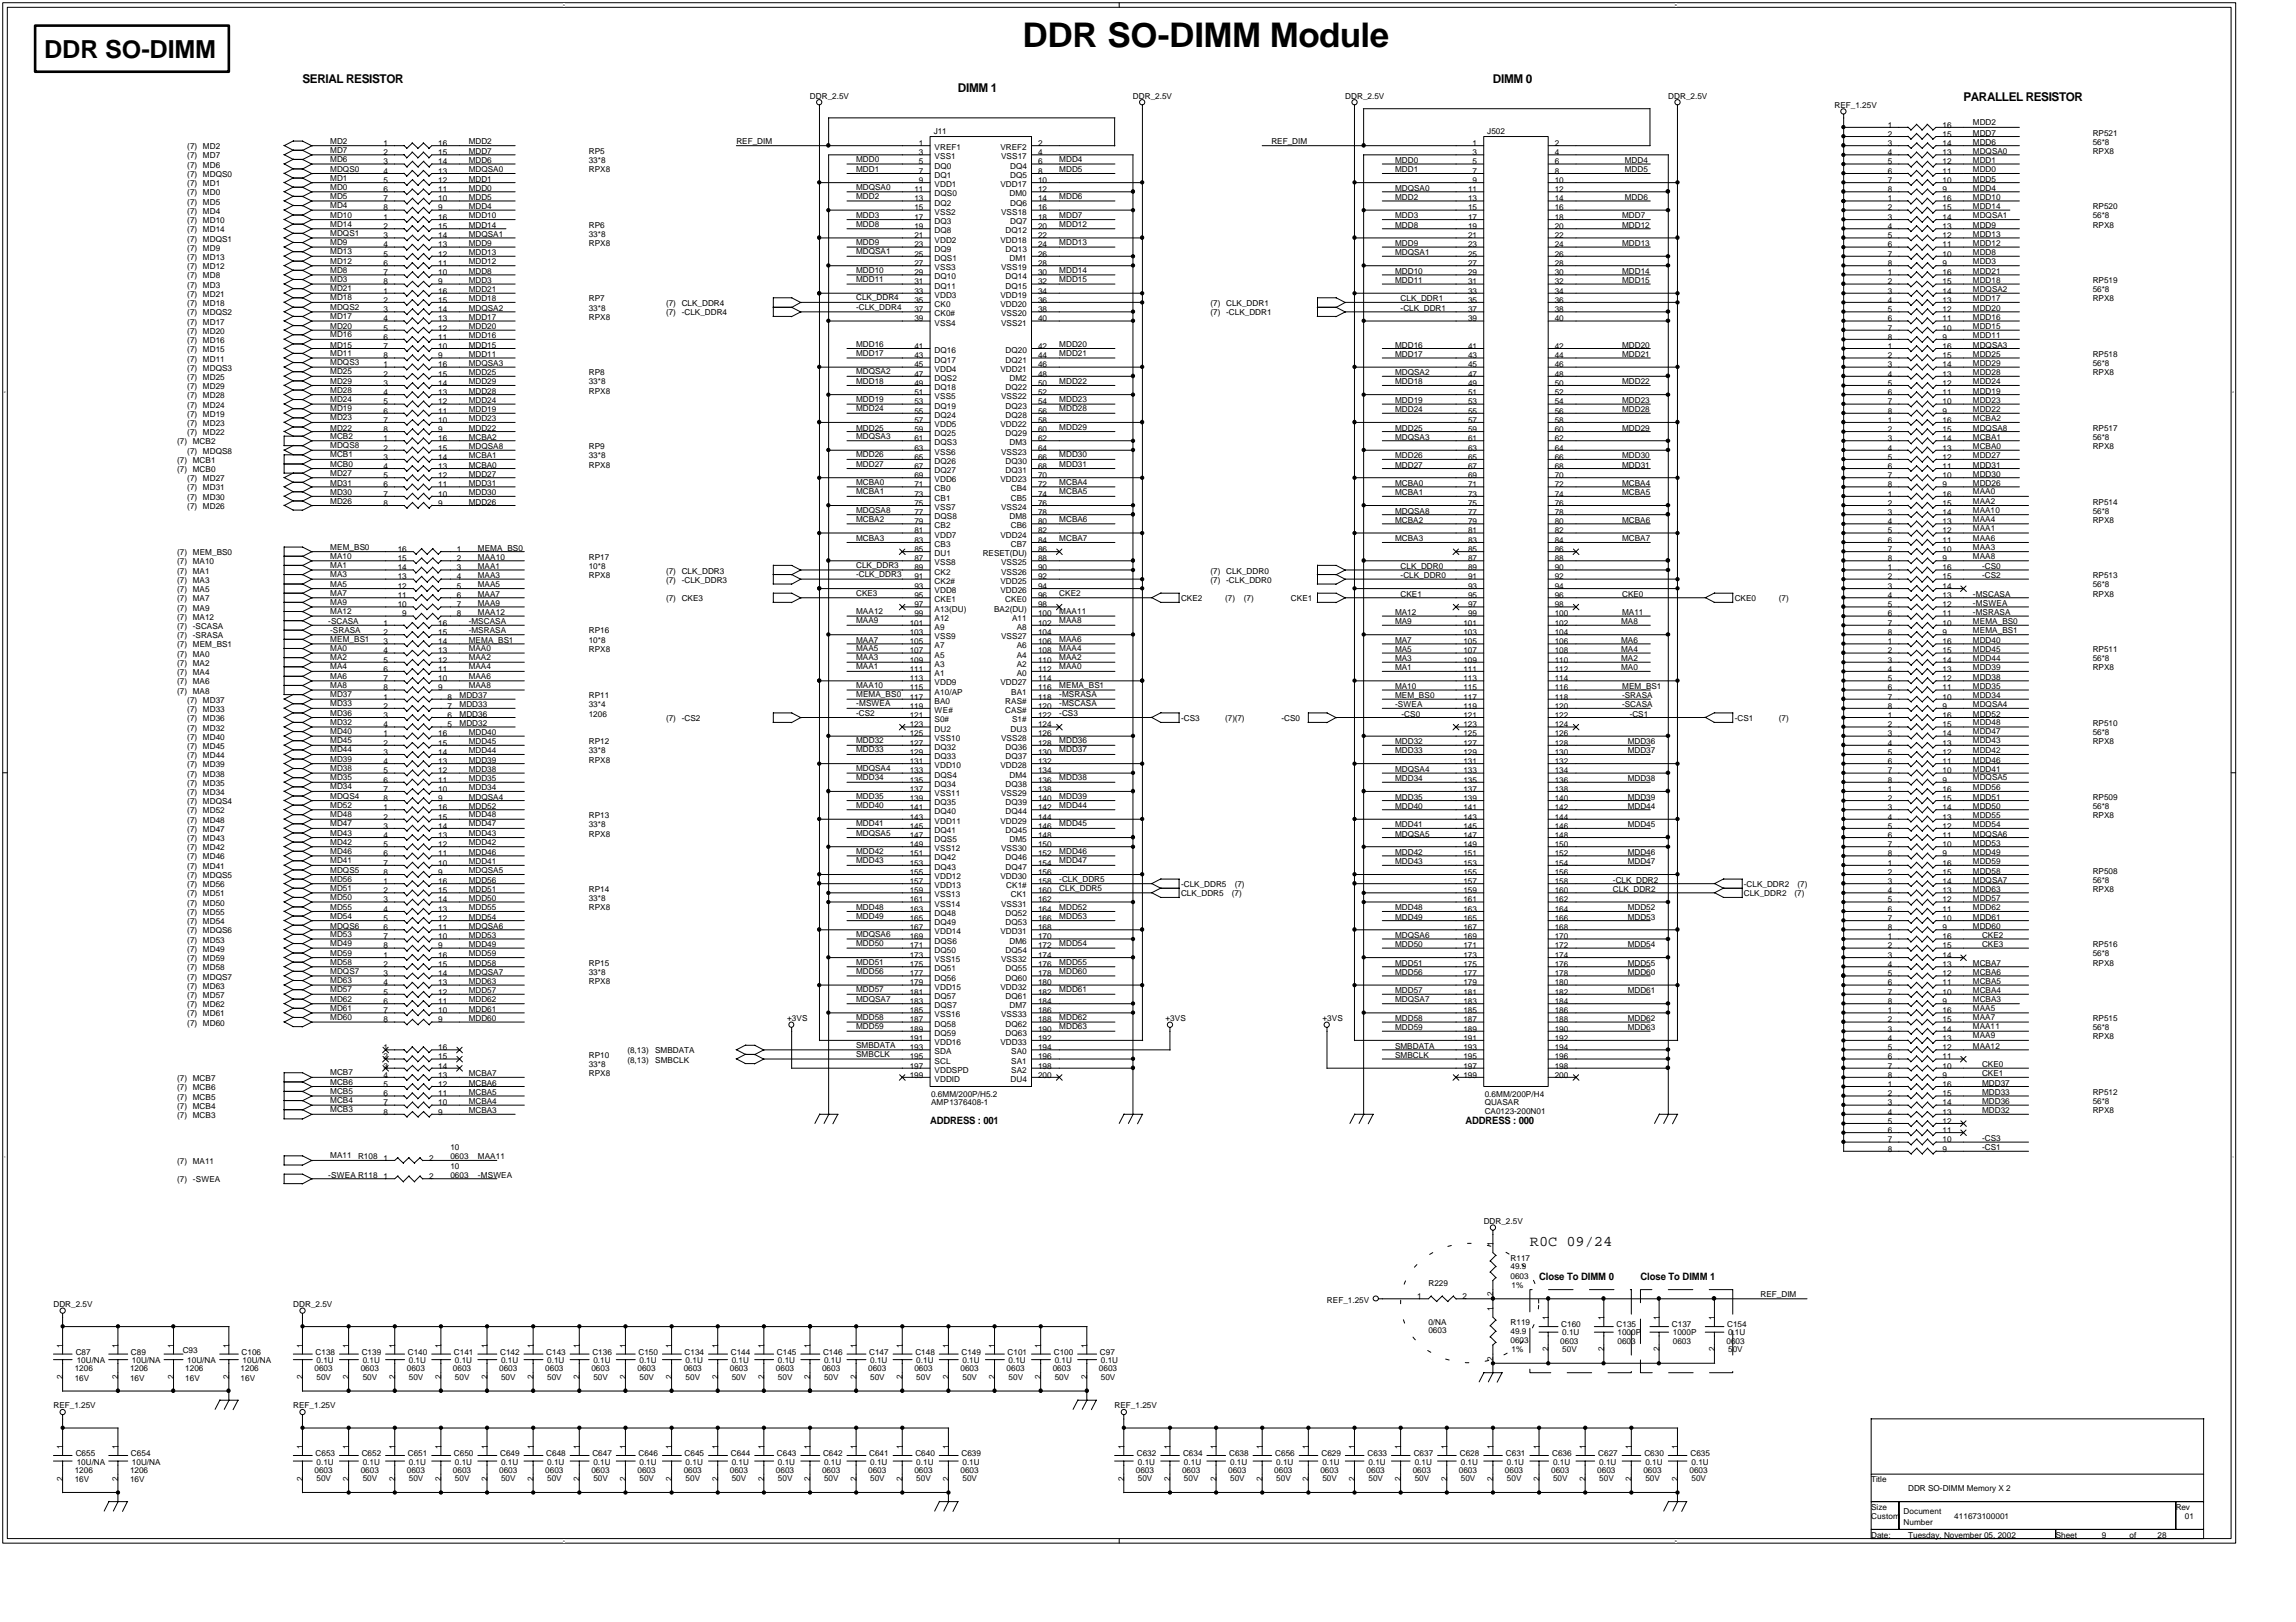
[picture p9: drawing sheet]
<svg xmlns="http://www.w3.org/2000/svg" width="297mm" height="210mm" viewBox="0 0 297 210" stroke-linecap="round" stroke-linejoin="round" font-family="sans-serif">
<defs><g id="words">
<text font-size="4.4" x="132.3" y="6.1">DDR SO-DIMM Module</text>
<text font-size="3.2" x="5.7" y="7.5">DDR SO-DIMM</text>
<text font-size="1.9" x="197.9" y="161.3">R0C 09/24</text>
<g font-size="1.6">
<text x="39.1" y="10.7">SERIAL RESISTOR</text>
<text x="123.9" y="11.9">DIMM 1</text>
<text x="193.1" y="10.7">DIMM 0</text>
<text x="254" y="13.1">PARALLEL RESISTOR</text>
</g>
<g font-size="1.3">
<text x="120.3" y="145.4">ADDRESS : 001</text>
<text x="189.6" y="145.4">ADDRESS : 000</text>
<text x="199.1" y="165.7">Close To DIMM 0</text>
<text x="212.2" y="165.7">Close To DIMM 1</text>
</g>
<g font-size="1.1">
<text x="104.8" y="12.8">DDR_2.5V</text>
<text x="120.8" y="17.3">J11</text>
<text x="146.6" y="12.8">DDR_2.5V</text>
<text x="174" y="12.8">DDR_2.5V</text>
<text x="192.4" y="17.3">J502</text>
<text x="215.8" y="12.8">DDR_2.5V</text>
<text x="237.3" y="13.9">REF_1.25V</text>
<text x="244.2" y="16.5">1</text>
<text x="244.2" y="17.7">2</text>
<text x="251.3" y="17.7">15</text>
<text x="251.3" y="16.5">16</text>
<text x="255.2" y="17.5">MDD7</text>
<text x="255.2" y="16.2">MDD2</text>
<text x="270.7" y="17.5">RP521</text>
<text x="24.2" y="19.3">(7) MD2</text>
<text x="24.2" y="21.7">(7) MD6</text>
<text x="24.2" y="22.9">(7) MDQS0</text>
<text x="24.2" y="20.5">(7) MD7</text>
<text x="42.7" y="22.3">MDQS0</text>
<text x="42.7" y="18.6">MD2</text>
<text x="42.7" y="19.8">MD7</text>
<text x="42.7" y="21">MD6</text>
<text x="42.7" y="23.4">MD1</text>
<text x="49.6" y="18.9">1</text>
<text x="49.6" y="20.1">2</text>
<text x="49.6" y="21.3">3</text>
<text x="49.6" y="22.5">4</text>
<text x="49.6" y="23.7">5</text>
<text x="56.7" y="23.7">12</text>
<text x="56.7" y="22.5">13</text>
<text x="56.7" y="21.3">14</text>
<text x="56.7" y="20.1">15</text>
<text x="56.7" y="18.9">16</text>
<text x="60.6" y="19.9">MDD7</text>
<text x="60.6" y="18.6">MDD2</text>
<text x="60.6" y="21.1">MDD6</text>
<text x="60.6" y="22.3">MDQSA0</text>
<text x="60.6" y="23.5">MDD1</text>
<text x="76.2" y="19.9">RP5</text>
<text x="76.2" y="21.1">33*8</text>
<text x="76.2" y="22.3">RPX8</text>
<text x="95.3" y="18.6">REF_DIM</text>
<text x="110.8" y="21">MDD0</text>
<text x="110.8" y="22.2">MDD1</text>
<text x="118.9" y="18.9">1</text>
<text x="118.9" y="20.1">3</text>
<text x="118.9" y="22.5">7</text>
<text x="118.9" y="23.7">9</text>
<text x="118.9" y="21.3">5</text>
<text x="120.9" y="19.4">VREF1</text>
<text x="120.9" y="20.6">VSS1</text>
<text x="120.9" y="23">DQ1</text>
<text x="120.9" y="21.8">DQ0</text>
<text x="129.4" y="19.4">VREF2</text>
<text x="129.5" y="20.6">VSS17</text>
<text x="130.7" y="21.8">DQ4</text>
<text x="130.7" y="23">DQ5</text>
<text x="134.3" y="18.9">2</text>
<text x="134.3" y="20.1">4</text>
<text x="134.3" y="21.3">6</text>
<text x="134.3" y="22.5">8</text>
<text x="134.3" y="23.7">10</text>
<text x="137" y="22.2">MDD5</text>
<text x="137" y="21">MDD4</text>
<text x="164.5" y="18.6">REF_DIM</text>
<text x="180.5" y="21.1">MDD0</text>
<text x="180.5" y="22.3">MDD1</text>
<text x="190.5" y="18.9">1</text>
<text x="190.5" y="20.1">3</text>
<text x="190.5" y="21.3">5</text>
<text x="190.5" y="22.5">7</text>
<text x="190.5" y="23.7">9</text>
<text x="201.1" y="18.9">2</text>
<text x="201.1" y="20.1">4</text>
<text x="201.1" y="21.3">6</text>
<text x="201.1" y="22.5">8</text>
<text x="201.1" y="23.7">10</text>
<text x="210.2" y="21.1">MDD4</text>
<text x="210.2" y="22.3">MDD5</text>
<text x="244.2" y="18.9">3</text>
<text x="244.2" y="20.1">4</text>
<text x="244.2" y="21.3">5</text>
<text x="244.2" y="22.5">6</text>
<text x="244.2" y="23.7">7</text>
<text x="251.3" y="23.7">10</text>
<text x="251.3" y="22.5">11</text>
<text x="251.3" y="21.3">12</text>
<text x="251.3" y="20.1">13</text>
<text x="251.3" y="18.9">14</text>
<text x="255.2" y="22.3">MDD0</text>
<text x="255.2" y="19.9">MDQSA0</text>
<text x="255.2" y="21.1">MDD1</text>
<text x="255.2" y="23.5">MDD5</text>
<text x="255.2" y="18.7">MDD6</text>
<text x="270.7" y="18.7">56*8</text>
<text x="270.7" y="19.9">RPX8</text>
<text x="24.2" y="25.3">(7) MD0</text>
<text x="24.2" y="27.7">(7) MD4</text>
<text x="24.2" y="26.5">(7) MD5</text>
<text x="24.2" y="28.9">(7) MD10</text>
<text x="24.2" y="24.1">(7) MD1</text>
<text x="42.7" y="28.2">MD10</text>
<text x="42.7" y="24.6">MD0</text>
<text x="42.7" y="29.4">MD14</text>
<text x="42.7" y="25.8">MD5</text>
<text x="42.7" y="26.9">MD4</text>
<text x="49.6" y="24.9">6</text>
<text x="49.6" y="26">7</text>
<text x="49.6" y="27.2">8</text>
<text x="49.6" y="28.5">1</text>
<text x="49.6" y="29.6">2</text>
<text x="56.7" y="27.2">9</text>
<text x="56.7" y="26">10</text>
<text x="56.7" y="24.9">11</text>
<text x="56.7" y="29.6">15</text>
<text x="56.7" y="28.5">16</text>
<text x="60.6" y="24.7">MDD0</text>
<text x="60.6" y="25.9">MDD5</text>
<text x="60.6" y="27.1">MDD4</text>
<text x="60.6" y="28.3">MDD10</text>
<text x="60.6" y="29.5">MDD14</text>
<text x="76.2" y="29.5">RP6</text>
<text x="110.8" y="24.6">MDQSA0</text>
<text x="110.8" y="25.8">MDD2</text>
<text x="110.8" y="28.2">MDD3</text>
<text x="110.8" y="29.4">MDD8</text>
<text x="118.3" y="24.9">11</text>
<text x="118.3" y="26">13</text>
<text x="118.3" y="27.2">15</text>
<text x="118.3" y="28.5">17</text>
<text x="118.3" y="29.6">19</text>
<text x="120.9" y="24.2">VDD1</text>
<text x="120.9" y="25.4">DQS0</text>
<text x="120.9" y="26.6">DQ2</text>
<text x="120.9" y="27.8">VSS2</text>
<text x="120.9" y="29">DQ3</text>
<text x="129.4" y="24.2">VDD17</text>
<text x="129.5" y="27.8">VSS18</text>
<text x="130.6" y="25.4">DM0</text>
<text x="130.7" y="26.6">DQ6</text>
<text x="130.7" y="29">DQ7</text>
<text x="134.3" y="24.9">12</text>
<text x="134.3" y="26">14</text>
<text x="134.3" y="27.2">16</text>
<text x="134.3" y="28.5">18</text>
<text x="134.3" y="29.6">20</text>
<text x="137" y="25.8">MDD6</text>
<text x="137" y="29.4">MDD12</text>
<text x="137" y="28.2">MDD7</text>
<text x="180.5" y="24.7">MDQSA0</text>
<text x="180.5" y="25.9">MDD2</text>
<text x="180.5" y="28.3">MDD3</text>
<text x="180.5" y="29.5">MDD8</text>
<text x="189.9" y="24.9">11</text>
<text x="189.9" y="26">13</text>
<text x="189.9" y="27.2">15</text>
<text x="189.9" y="28.5">17</text>
<text x="189.9" y="29.6">19</text>
<text x="201.1" y="24.9">12</text>
<text x="201.1" y="26">14</text>
<text x="201.1" y="27.2">16</text>
<text x="201.1" y="28.5">18</text>
<text x="201.1" y="29.6">20</text>
<text x="209.9" y="29.5">MDD12</text>
<text x="209.9" y="28.3">MDD7</text>
<text x="210.2" y="25.9">MDD6</text>
<text x="244.2" y="26">1</text>
<text x="244.2" y="27.2">2</text>
<text x="244.2" y="28.5">3</text>
<text x="244.2" y="29.6">4</text>
<text x="244.2" y="24.9">8</text>
<text x="251.3" y="29.6">13</text>
<text x="251.3" y="28.5">14</text>
<text x="251.3" y="27.2">15</text>
<text x="251.3" y="26">16</text>
<text x="251.3" y="24.9">9</text>
<text x="255.2" y="29.5">MDD9</text>
<text x="255.2" y="27.1">MDD14</text>
<text x="255.2" y="28.3">MDQSA1</text>
<text x="255.2" y="25.9">MDD10</text>
<text x="255.2" y="24.7">MDD4</text>
<text x="270.7" y="27.1">RP520</text>
<text x="270.7" y="28.3">56*8</text>
<text x="270.7" y="29.5">RPX8</text>
<text x="24.2" y="34.9">(7) MD12</text>
<text x="24.2" y="33.6">(7) MD13</text>
<text x="24.2" y="32.4">(7) MD9</text>
<text x="24.2" y="31.3">(7) MDQS1</text>
<text x="24.2" y="30.1">(7) MD14</text>
<text x="42.7" y="34.2">MD12</text>
<text x="42.7" y="35.3">MD8</text>
<text x="42.7" y="30.5">MDQS1</text>
<text x="42.7" y="32.9">MD13</text>
<text x="42.7" y="31.7">MD9</text>
<text x="49.6" y="30.8">3</text>
<text x="49.6" y="32">4</text>
<text x="49.6" y="33.2">5</text>
<text x="49.6" y="34.4">6</text>
<text x="49.6" y="35.6">7</text>
<text x="56.7" y="35.6">10</text>
<text x="56.7" y="34.4">11</text>
<text x="56.7" y="33.2">12</text>
<text x="56.7" y="32">13</text>
<text x="56.7" y="30.8">14</text>
<text x="60.6" y="30.7">MDQSA1</text>
<text x="60.6" y="31.8">MDD9</text>
<text x="60.6" y="33">MDD13</text>
<text x="60.6" y="34.2">MDD12</text>
<text x="60.6" y="35.4">MDD8</text>
<text x="76.2" y="30.7">33*8</text>
<text x="76.2" y="31.8">RPX8</text>
<text x="110.8" y="31.7">MDD9</text>
<text x="110.8" y="35.3">MDD10</text>
<text x="110.8" y="32.9">MDQSA1</text>
<text x="118.3" y="30.8">21</text>
<text x="118.3" y="32">23</text>
<text x="118.3" y="33.2">25</text>
<text x="118.3" y="34.4">27</text>
<text x="118.3" y="35.6">29</text>
<text x="120.9" y="30.2">DQ8</text>
<text x="120.9" y="31.4">VDD2</text>
<text x="120.9" y="32.6">DQ9</text>
<text x="120.9" y="33.8">DQS1</text>
<text x="120.9" y="35">VSS3</text>
<text x="129.4" y="31.4">VDD18</text>
<text x="129.5" y="35">VSS19</text>
<text x="130.1" y="30.2">DQ12</text>
<text x="130.1" y="32.6">DQ13</text>
<text x="130.6" y="33.8">DM1</text>
<text x="134.3" y="30.8">22</text>
<text x="134.3" y="32">24</text>
<text x="134.3" y="33.2">26</text>
<text x="134.3" y="34.4">28</text>
<text x="134.3" y="35.6">30</text>
<text x="137" y="35.3">MDD14</text>
<text x="137" y="31.7">MDD13</text>
<text x="180.5" y="31.8">MDD9</text>
<text x="180.5" y="35.4">MDD10</text>
<text x="180.5" y="33">MDQSA1</text>
<text x="189.9" y="30.8">21</text>
<text x="189.9" y="32">23</text>
<text x="189.9" y="33.2">25</text>
<text x="189.9" y="34.4">27</text>
<text x="189.9" y="35.6">29</text>
<text x="201.1" y="30.8">22</text>
<text x="201.1" y="32">24</text>
<text x="201.1" y="33.2">26</text>
<text x="201.1" y="34.4">28</text>
<text x="201.1" y="35.6">30</text>
<text x="209.9" y="35.4">MDD14</text>
<text x="209.9" y="31.8">MDD13</text>
<text x="244.2" y="35.6">1</text>
<text x="244.2" y="30.8">5</text>
<text x="244.2" y="32">6</text>
<text x="244.2" y="33.2">7</text>
<text x="244.2" y="34.4">8</text>
<text x="251.3" y="35.6">16</text>
<text x="251.3" y="34.4">9</text>
<text x="251.3" y="33.2">10</text>
<text x="251.3" y="32">11</text>
<text x="251.3" y="30.8">12</text>
<text x="255.2" y="33">MDD8</text>
<text x="255.2" y="31.8">MDD12</text>
<text x="255.2" y="35.4">MDD21</text>
<text x="255.2" y="34.2">MDD3</text>
<text x="255.2" y="30.7">MDD13</text>
<text x="24.2" y="37.2">(7) MD3</text>
<text x="24.2" y="40.8">(7) MDQS2</text>
<text x="24.2" y="36">(7) MD8</text>
<text x="24.2" y="39.6">(7) MD18</text>
<text x="24.2" y="38.4">(7) MD21</text>
<text x="42.7" y="41.3">MD17</text>
<text x="42.7" y="40.1">MDQS2</text>
<text x="42.7" y="38.9">MD18</text>
<text x="42.7" y="37.7">MD21</text>
<text x="42.7" y="36.5">MD3</text>
<text x="49.6" y="38">1</text>
<text x="49.6" y="39.2">2</text>
<text x="49.6" y="40.4">3</text>
<text x="49.6" y="41.6">4</text>
<text x="49.6" y="36.8">8</text>
<text x="56.7" y="41.6">13</text>
<text x="56.7" y="40.4">14</text>
<text x="56.7" y="39.2">15</text>
<text x="56.7" y="38">16</text>
<text x="56.7" y="36.8">9</text>
<text x="60.6" y="36.6">MDD3</text>
<text x="60.6" y="37.8">MDD21</text>
<text x="60.6" y="41.4">MDD17</text>
<text x="60.6" y="40.2">MDQSA2</text>
<text x="60.6" y="39">MDD18</text>
<text x="76.2" y="39">RP7</text>
<text x="76.2" y="40.2">33*8</text>
<text x="76.2" y="41.4">RPX8</text>
<text x="86.2" y="39.6">(7) CLK_DDR4</text>
<text x="86.2" y="40.8">(7) -CLK_DDR4</text>
<text x="110.8" y="36.5">MDD11</text>
<text x="110.8" y="38.9">CLK_DDR4</text>
<text x="110.8" y="40.1">-CLK_DDR4</text>
<text x="118.3" y="36.8">31</text>
<text x="118.3" y="38">33</text>
<text x="118.3" y="39.2">35</text>
<text x="118.3" y="40.4">37</text>
<text x="118.3" y="41.6">39</text>
<text x="120.9" y="36.2">DQ10</text>
<text x="120.9" y="37.4">DQ11</text>
<text x="120.9" y="38.5">VDD3</text>
<text x="120.9" y="39.7">CK0</text>
<text x="120.9" y="41">CK0#</text>
<text x="129.4" y="38.5">VDD19</text>
<text x="129.4" y="39.7">VDD20</text>
<text x="129.5" y="41">VSS20</text>
<text x="130.1" y="36.2">DQ14</text>
<text x="130.1" y="37.4">DQ15</text>
<text x="134.3" y="36.8">32</text>
<text x="134.3" y="38">34</text>
<text x="134.3" y="39.2">36</text>
<text x="134.3" y="40.4">38</text>
<text x="134.3" y="41.6">40</text>
<text x="137" y="36.5">MDD15</text>
<text x="156.6" y="39.6">(7) CLK_DDR1</text>
<text x="156.6" y="40.8">(7) -CLK_DDR1</text>
<text x="180.5" y="36.6">MDD11</text>
<text x="181.2" y="39">CLK_DDR1</text>
<text x="181.2" y="40.2">-CLK_DDR1</text>
<text x="189.9" y="36.8">31</text>
<text x="189.9" y="38">33</text>
<text x="189.9" y="39.2">35</text>
<text x="189.9" y="40.4">37</text>
<text x="189.9" y="41.6">39</text>
<text x="201.1" y="36.8">32</text>
<text x="201.1" y="38">34</text>
<text x="201.1" y="39.2">36</text>
<text x="201.1" y="40.4">38</text>
<text x="201.1" y="41.6">40</text>
<text x="209.9" y="36.6">MDD15</text>
<text x="244.2" y="36.8">2</text>
<text x="244.2" y="38">3</text>
<text x="244.2" y="39.2">4</text>
<text x="244.2" y="40.4">5</text>
<text x="244.2" y="41.6">6</text>
<text x="251.3" y="41.6">11</text>
<text x="251.3" y="40.4">12</text>
<text x="251.3" y="39.2">13</text>
<text x="251.3" y="38">14</text>
<text x="251.3" y="36.8">15</text>
<text x="255.2" y="37.8">MDQSA2</text>
<text x="255.2" y="41.4">MDD16</text>
<text x="255.2" y="39">MDD17</text>
<text x="255.2" y="40.2">MDD20</text>
<text x="255.2" y="36.6">MDD18</text>
<text x="270.7" y="36.6">RP519</text>
<text x="270.7" y="37.8">56*8</text>
<text x="270.7" y="39">RPX8</text>
<text x="24.2" y="43.2">(7) MD20</text>
<text x="24.2" y="48">(7) MDQS3</text>
<text x="24.2" y="46.8">(7) MD11</text>
<text x="24.2" y="44.4">(7) MD16</text>
<text x="24.2" y="42">(7) MD17</text>
<text x="24.2" y="45.6">(7) MD15</text>
<text x="42.7" y="43.7">MD16</text>
<text x="42.7" y="42.6">MD20</text>
<text x="42.7" y="47.3">MDQS3</text>
<text x="42.7" y="46.1">MD11</text>
<text x="42.7" y="45">MD15</text>
<text x="49.6" y="42.8">5</text>
<text x="49.6" y="44">6</text>
<text x="49.6" y="45.1">7</text>
<text x="49.6" y="46.4">8</text>
<text x="49.6" y="47.6">1</text>
<text x="56.7" y="46.4">9</text>
<text x="56.7" y="45.1">10</text>
<text x="56.7" y="44">11</text>
<text x="56.7" y="42.8">12</text>
<text x="56.7" y="47.6">16</text>
<text x="60.6" y="42.6">MDD20</text>
<text x="60.6" y="43.8">MDD16</text>
<text x="60.6" y="45">MDD15</text>
<text x="60.6" y="46.2">MDD11</text>
<text x="60.6" y="47.4">MDQSA3</text>
<text x="110.8" y="44.8">MDD16</text>
<text x="110.8" y="46.1">MDD17</text>
<text x="118.3" y="45.1">41</text>
<text x="118.3" y="46.4">43</text>
<text x="118.3" y="47.6">45</text>
<text x="120.9" y="42.1">VSS4</text>
<text x="120.9" y="45.7">DQ16</text>
<text x="120.9" y="46.9">DQ17</text>
<text x="129.5" y="42.1">VSS21</text>
<text x="130.1" y="45.7">DQ20</text>
<text x="130.1" y="46.9">DQ21</text>
<text x="134.3" y="45.1">42</text>
<text x="134.3" y="46.4">44</text>
<text x="134.3" y="47.6">46</text>
<text x="137" y="44.8">MDD20</text>
<text x="137" y="46.1">MDD21</text>
<text x="180.5" y="45">MDD16</text>
<text x="180.5" y="46.2">MDD17</text>
<text x="189.9" y="45.1">41</text>
<text x="189.9" y="46.4">43</text>
<text x="189.9" y="47.6">45</text>
<text x="201.1" y="45.1">42</text>
<text x="201.1" y="46.4">44</text>
<text x="201.1" y="47.6">46</text>
<text x="209.9" y="46.2">MDD21</text>
<text x="209.9" y="45">MDD20</text>
<text x="244.2" y="42.8">7</text>
<text x="244.2" y="44">8</text>
<text x="244.2" y="45.1">1</text>
<text x="244.2" y="46.4">2</text>
<text x="244.2" y="47.6">3</text>
<text x="251.3" y="44">9</text>
<text x="251.3" y="42.8">10</text>
<text x="251.3" y="47.6">14</text>
<text x="251.3" y="46.4">15</text>
<text x="251.3" y="45.1">16</text>
<text x="255.2" y="46.2">MDD25</text>
<text x="255.2" y="43.8">MDD11</text>
<text x="255.2" y="42.6">MDD15</text>
<text x="255.2" y="45">MDQSA3</text>
<text x="255.2" y="47.4">MDD29</text>
<text x="270.7" y="46.2">RP518</text>
<text x="270.7" y="47.4">56*8</text>
<text x="24.2" y="49.2">(7) MD25</text>
<text x="24.2" y="51.5">(7) MD28</text>
<text x="24.2" y="53.9">(7) MD19</text>
<text x="24.2" y="52.8">(7) MD24</text>
<text x="24.2" y="50.3">(7) MD29</text>
<text x="42.7" y="50.8">MD28</text>
<text x="42.7" y="49.6">MD29</text>
<text x="42.7" y="52">MD24</text>
<text x="42.7" y="53.2">MD19</text>
<text x="42.7" y="48.4">MD25</text>
<text x="49.6" y="48.7">2</text>
<text x="49.6" y="49.9">3</text>
<text x="49.6" y="51.1">4</text>
<text x="49.6" y="52.3">5</text>
<text x="49.6" y="53.5">6</text>
<text x="56.7" y="53.5">11</text>
<text x="56.7" y="52.3">12</text>
<text x="56.7" y="51.1">13</text>
<text x="56.7" y="49.9">14</text>
<text x="56.7" y="48.7">15</text>
<text x="60.6" y="48.6">MDD25</text>
<text x="60.6" y="49.8">MDD29</text>
<text x="60.6" y="50.9">MDD28</text>
<text x="60.6" y="52.1">MDD24</text>
<text x="60.6" y="53.4">MDD19</text>
<text x="76.2" y="48.6">RP8</text>
<text x="76.2" y="49.8">33*8</text>
<text x="76.2" y="50.9">RPX8</text>
<text x="110.8" y="48.4">MDQSA2</text>
<text x="110.8" y="49.6">MDD18</text>
<text x="110.8" y="52">MDD19</text>
<text x="110.8" y="53.2">MDD24</text>
<text x="118.3" y="48.7">47</text>
<text x="118.3" y="49.9">49</text>
<text x="118.3" y="51.1">51</text>
<text x="118.3" y="52.3">53</text>
<text x="118.3" y="53.5">55</text>
<text x="120.9" y="48.1">VDD4</text>
<text x="120.9" y="49.3">DQS2</text>
<text x="120.9" y="50.5">DQ18</text>
<text x="120.9" y="51.7">VSS5</text>
<text x="120.9" y="52.9">DQ19</text>
<text x="129.4" y="48.1">VDD21</text>
<text x="129.5" y="51.7">VSS22</text>
<text x="130.1" y="50.5">DQ22</text>
<text x="130.1" y="52.9">DQ23</text>
<text x="130.6" y="49.3">DM2</text>
<text x="134.3" y="48.7">48</text>
<text x="134.3" y="49.9">50</text>
<text x="134.3" y="51.1">52</text>
<text x="134.3" y="52.3">54</text>
<text x="134.3" y="53.5">56</text>
<text x="137" y="52">MDD23</text>
<text x="137" y="49.6">MDD22</text>
<text x="137" y="53.2">MDD28</text>
<text x="180.5" y="52.1">MDD19</text>
<text x="180.5" y="48.6">MDQSA2</text>
<text x="180.5" y="53.4">MDD24</text>
<text x="180.5" y="49.8">MDD18</text>
<text x="189.9" y="48.7">47</text>
<text x="189.9" y="49.9">49</text>
<text x="189.9" y="51.1">51</text>
<text x="189.9" y="52.3">53</text>
<text x="189.9" y="53.5">55</text>
<text x="201.1" y="48.7">48</text>
<text x="201.1" y="49.9">50</text>
<text x="201.1" y="51.1">52</text>
<text x="201.1" y="52.3">54</text>
<text x="201.1" y="53.5">56</text>
<text x="209.9" y="52.1">MDD23</text>
<text x="209.9" y="49.8">MDD22</text>
<text x="209.9" y="53.4">MDD28</text>
<text x="244.2" y="48.7">4</text>
<text x="244.2" y="49.9">5</text>
<text x="244.2" y="51.1">6</text>
<text x="244.2" y="52.3">7</text>
<text x="244.2" y="53.5">8</text>
<text x="251.3" y="53.5">9</text>
<text x="251.3" y="52.3">10</text>
<text x="251.3" y="51.1">11</text>
<text x="251.3" y="49.9">12</text>
<text x="251.3" y="48.7">13</text>
<text x="255.2" y="53.4">MDD22</text>
<text x="255.2" y="49.8">MDD24</text>
<text x="255.2" y="48.6">MDD28</text>
<text x="255.2" y="52.1">MDD23</text>
<text x="255.2" y="50.9">MDD19</text>
<text x="270.7" y="48.6">RPX8</text>
<text x="22.9" y="59.9">(7) MCB1</text>
<text x="22.9" y="57.5">(7) MCB2</text>
<text x="24.2" y="58.7">(7) MDQS8</text>
<text x="24.2" y="56.3">(7) MD22</text>
<text x="24.2" y="55.1">(7) MD23</text>
<text x="42.7" y="54.4">MD23</text>
<text x="42.7" y="55.7">MD22</text>
<text x="42.7" y="59.2">MCB1</text>
<text x="42.7" y="56.8">MCB2</text>
<text x="42.7" y="58">MDQS8</text>
<text x="49.6" y="54.7">7</text>
<text x="49.6" y="55.9">8</text>
<text x="49.6" y="57.1">1</text>
<text x="49.6" y="58.3">2</text>
<text x="49.6" y="59.5">3</text>
<text x="56.7" y="55.9">9</text>
<text x="56.7" y="54.7">10</text>
<text x="56.7" y="59.5">14</text>
<text x="56.7" y="58.3">15</text>
<text x="56.7" y="57.1">16</text>
<text x="60.6" y="54.5">MDD23</text>
<text x="60.6" y="55.7">MDD22</text>
<text x="60.6" y="56.9">MCBA2</text>
<text x="60.6" y="58.1">MDQSA8</text>
<text x="60.6" y="59.3">MCBA1</text>
<text x="76.2" y="58.1">RP9</text>
<text x="76.2" y="59.3">33*8</text>
<text x="110.8" y="55.7">MDD25</text>
<text x="110.8" y="56.8">MDQSA3</text>
<text x="110.8" y="59.2">MDD26</text>
<text x="118.3" y="54.7">57</text>
<text x="118.3" y="55.9">59</text>
<text x="118.3" y="57.1">61</text>
<text x="118.3" y="58.3">63</text>
<text x="118.3" y="59.5">65</text>
<text x="120.9" y="54.1">DQ24</text>
<text x="120.9" y="55.3">VDD5</text>
<text x="120.9" y="56.4">DQ25</text>
<text x="120.9" y="57.6">DQS3</text>
<text x="120.9" y="58.9">VSS6</text>
<text x="129.4" y="55.3">VDD22</text>
<text x="129.5" y="58.9">VSS23</text>
<text x="130.1" y="54.1">DQ28</text>
<text x="130.1" y="56.4">DQ29</text>
<text x="130.6" y="57.6">DM3</text>
<text x="134.3" y="54.7">58</text>
<text x="134.3" y="55.9">60</text>
<text x="134.3" y="57.1">62</text>
<text x="134.3" y="58.3">64</text>
<text x="134.3" y="59.5">66</text>
<text x="137" y="59.2">MDD30</text>
<text x="137" y="55.6">MDD29</text>
<text x="180.5" y="59.3">MDD26</text>
<text x="180.5" y="55.7">MDD25</text>
<text x="180.5" y="56.9">MDQSA3</text>
<text x="189.9" y="54.7">57</text>
<text x="189.9" y="55.9">59</text>
<text x="189.9" y="57.1">61</text>
<text x="189.9" y="58.3">63</text>
<text x="189.9" y="59.5">65</text>
<text x="201.1" y="54.7">58</text>
<text x="201.1" y="55.9">60</text>
<text x="201.1" y="57.1">62</text>
<text x="201.1" y="58.3">64</text>
<text x="201.1" y="59.5">66</text>
<text x="209.9" y="55.7">MDD29</text>
<text x="209.9" y="59.3">MDD30</text>
<text x="244.2" y="54.7">1</text>
<text x="244.2" y="55.9">2</text>
<text x="244.2" y="57.1">3</text>
<text x="244.2" y="58.3">4</text>
<text x="244.2" y="59.5">5</text>
<text x="251.3" y="59.5">12</text>
<text x="251.3" y="58.3">13</text>
<text x="251.3" y="57.1">14</text>
<text x="251.3" y="55.9">15</text>
<text x="251.3" y="54.7">16</text>
<text x="255.2" y="54.5">MCBA2</text>
<text x="255.2" y="59.3">MDD27</text>
<text x="255.2" y="58.1">MCBA0</text>
<text x="255.2" y="56.9">MCBA1</text>
<text x="255.2" y="55.7">MDQSA8</text>
<text x="270.7" y="55.7">RP517</text>
<text x="270.7" y="56.9">56*8</text>
<text x="270.7" y="58.1">RPX8</text>
<text x="22.9" y="61.1">(7) MCB0</text>
<text x="24.2" y="65.9">(7) MD26</text>
<text x="24.2" y="63.5">(7) MD31</text>
<text x="24.2" y="62.3">(7) MD27</text>
<text x="24.2" y="64.7">(7) MD30</text>
<text x="42.7" y="65.2">MD26</text>
<text x="42.7" y="61.6">MD27</text>
<text x="42.7" y="64.1">MD30</text>
<text x="42.7" y="60.4">MCB0</text>
<text x="42.7" y="62.9">MD31</text>
<text x="49.6" y="60.7">4</text>
<text x="49.6" y="61.9">5</text>
<text x="49.6" y="63">6</text>
<text x="49.6" y="64.3">7</text>
<text x="49.6" y="65.5">8</text>
<text x="56.7" y="65.5">9</text>
<text x="56.7" y="64.3">10</text>
<text x="56.7" y="63">11</text>
<text x="56.7" y="61.9">12</text>
<text x="56.7" y="60.7">13</text>
<text x="60.6" y="60.5">MCBA0</text>
<text x="60.6" y="61.7">MDD27</text>
<text x="60.6" y="62.9">MDD31</text>
<text x="60.6" y="64.1">MDD30</text>
<text x="60.6" y="65.3">MDD26</text>
<text x="76.2" y="60.5">RPX8</text>
<text x="110.8" y="60.4">MDD27</text>
<text x="110.8" y="62.8">MCBA0</text>
<text x="110.8" y="64">MCBA1</text>
<text x="118.3" y="60.7">67</text>
<text x="118.3" y="61.9">69</text>
<text x="118.3" y="63">71</text>
<text x="118.3" y="64.3">73</text>
<text x="118.3" y="65.5">75</text>
<text x="120.9" y="60">DQ26</text>
<text x="120.9" y="61.2">DQ27</text>
<text x="120.9" y="62.4">VDD6</text>
<text x="120.9" y="63.6">CB0</text>
<text x="120.9" y="64.8">CB1</text>
<text x="129.4" y="62.4">VDD23</text>
<text x="130.1" y="60">DQ30</text>
<text x="130.1" y="61.2">DQ31</text>
<text x="130.8" y="63.6">CB4</text>
<text x="130.8" y="64.8">CB5</text>
<text x="134.3" y="60.7">68</text>
<text x="134.3" y="61.9">70</text>
<text x="134.3" y="63">72</text>
<text x="134.3" y="64.3">74</text>
<text x="134.3" y="65.5">76</text>
<text x="137" y="60.4">MDD31</text>
<text x="137" y="62.8">MCBA4</text>
<text x="137" y="64">MCBA5</text>
<text x="180.5" y="60.5">MDD27</text>
<text x="180.5" y="64.1">MCBA1</text>
<text x="180.5" y="62.9">MCBA0</text>
<text x="189.9" y="60.7">67</text>
<text x="189.9" y="61.9">69</text>
<text x="189.9" y="63">71</text>
<text x="189.9" y="64.3">73</text>
<text x="189.9" y="65.5">75</text>
<text x="201.1" y="60.7">68</text>
<text x="201.1" y="61.9">70</text>
<text x="201.1" y="63">72</text>
<text x="201.1" y="64.3">74</text>
<text x="201.1" y="65.5">76</text>
<text x="209.9" y="60.5">MDD31</text>
<text x="209.9" y="62.9">MCBA4</text>
<text x="209.9" y="64.1">MCBA5</text>
<text x="244.2" y="64.3">1</text>
<text x="244.2" y="65.5">2</text>
<text x="244.2" y="60.7">6</text>
<text x="244.2" y="61.9">7</text>
<text x="244.2" y="63">8</text>
<text x="251.3" y="65.5">15</text>
<text x="251.3" y="64.3">16</text>
<text x="251.3" y="63">9</text>
<text x="251.3" y="61.9">10</text>
<text x="251.3" y="60.7">11</text>
<text x="255.2" y="60.5">MDD31</text>
<text x="255.2" y="62.9">MDD26</text>
<text x="255.2" y="61.7">MDD30</text>
<text x="255.2" y="65.2">MAA2</text>
<text x="255.2" y="64">MAA0</text>
<text x="270.7" y="65.3">RP514</text>
<text x="22.9" y="71.9">(7) MEM_BS0</text>
<text x="42.7" y="71.1">MEM_BS0</text>
<text x="51.4" y="71.4">16</text>
<text x="59.1" y="71.4">1</text>
<text x="61.8" y="71.3">MEMA_BS0</text>
<text x="110.8" y="66.4">MDQSA8</text>
<text x="110.8" y="67.5">MCBA2</text>
<text x="110.8" y="69.9">MCBA3</text>
<text x="118.3" y="66.6">77</text>
<text x="118.3" y="67.8">79</text>
<text x="118.3" y="69">81</text>
<text x="118.3" y="70.2">83</text>
<text x="118.3" y="71.4">85</text>
<text x="120.9" y="66">VSS7</text>
<text x="120.9" y="67.2">DQS8</text>
<text x="120.9" y="68.4">CB2</text>
<text x="120.9" y="69.6">VDD7</text>
<text x="120.9" y="70.8">CB3</text>
<text x="120.9" y="72">DU1</text>
<text x="127.1" y="72">RESET(DU)</text>
<text x="129.4" y="69.6">VDD24</text>
<text x="129.5" y="66">VSS24</text>
<text x="130.6" y="67.2">DM8</text>
<text x="130.8" y="68.4">CB6</text>
<text x="130.8" y="70.8">CB7</text>
<text x="134.3" y="66.6">78</text>
<text x="134.3" y="67.8">80</text>
<text x="134.3" y="69">82</text>
<text x="134.3" y="70.2">84</text>
<text x="134.3" y="71.4">86</text>
<text x="137" y="69.9">MCBA7</text>
<text x="137" y="67.5">MCBA6</text>
<text x="180.5" y="70">MCBA3</text>
<text x="180.5" y="66.5">MDQSA8</text>
<text x="180.5" y="67.7">MCBA2</text>
<text x="189.9" y="66.6">77</text>
<text x="189.9" y="67.8">79</text>
<text x="189.9" y="69">81</text>
<text x="189.9" y="70.2">83</text>
<text x="189.9" y="71.4">85</text>
<text x="201.1" y="66.6">78</text>
<text x="201.1" y="67.8">80</text>
<text x="201.1" y="69">82</text>
<text x="201.1" y="70.2">84</text>
<text x="201.1" y="71.4">86</text>
<text x="209.9" y="70">MCBA7</text>
<text x="209.9" y="67.7">MCBA6</text>
<text x="244.2" y="66.6">3</text>
<text x="244.2" y="67.8">4</text>
<text x="244.2" y="69">5</text>
<text x="244.2" y="70.2">6</text>
<text x="244.2" y="71.4">7</text>
<text x="251.3" y="71.4">10</text>
<text x="251.3" y="70.2">11</text>
<text x="251.3" y="69">12</text>
<text x="251.3" y="67.8">13</text>
<text x="251.3" y="66.6">14</text>
<text x="255.2" y="71.1">MAA3</text>
<text x="255.2" y="69.9">MAA6</text>
<text x="255.2" y="68.7">MAA1</text>
<text x="255.2" y="67.5">MAA4</text>
<text x="255.2" y="66.4">MAA10</text>
<text x="270.7" y="66.5">56*8</text>
<text x="270.7" y="67.7">RPX8</text>
<text x="22.9" y="77.8">(7) MA7</text>
<text x="22.9" y="76.6">(7) MA5</text>
<text x="22.9" y="75.4">(7) MA3</text>
<text x="22.9" y="74.2">(7) MA1</text>
<text x="22.9" y="73">(7) MA10</text>
<text x="42.7" y="77.1">MA7</text>
<text x="42.7" y="75.9">MA5</text>
<text x="42.7" y="74.7">MA3</text>
<text x="42.7" y="73.5">MA1</text>
<text x="42.7" y="72.3">MA10</text>
<text x="51.4" y="77.4">11</text>
<text x="51.4" y="76.2">12</text>
<text x="51.4" y="75">13</text>
<text x="51.4" y="73.8">14</text>
<text x="51.4" y="72.6">15</text>
<text x="59.1" y="72.6">2</text>
<text x="59.1" y="73.8">3</text>
<text x="59.1" y="75">4</text>
<text x="59.1" y="76.2">5</text>
<text x="59.1" y="77.4">6</text>
<text x="61.8" y="77.2">MAA7</text>
<text x="61.8" y="76">MAA5</text>
<text x="61.8" y="74.8">MAA3</text>
<text x="61.8" y="73.6">MAA1</text>
<text x="61.8" y="72.4">MAA10</text>
<text x="76.2" y="72.4">RP17</text>
<text x="76.2" y="73.6">10*8</text>
<text x="76.2" y="74.8">RPX8</text>
<text x="86.2" y="77.8">(7) CKE3</text>
<text x="86.2" y="74.2">(7) CLK_DDR3</text>
<text x="86.2" y="75.4">(7) -CLK_DDR3</text>
<text x="110.8" y="73.5">CLK_DDR3</text>
<text x="110.8" y="77.1">CKE3</text>
<text x="110.8" y="74.7">-CLK_DDR3</text>
<text x="118.3" y="72.6">87</text>
<text x="118.3" y="73.8">89</text>
<text x="118.3" y="75">91</text>
<text x="118.3" y="76.2">93</text>
<text x="118.3" y="77.4">95</text>
<text x="120.9" y="73.2">VSS8</text>
<text x="120.9" y="74.4">CK2</text>
<text x="120.9" y="75.5">CK2#</text>
<text x="120.9" y="76.8">VDD8</text>
<text x="120.9" y="77.9">CKE1</text>
<text x="129.4" y="75.5">VDD25</text>
<text x="129.4" y="76.8">VDD26</text>
<text x="129.5" y="73.2">VSS25</text>
<text x="129.5" y="74.4">VSS26</text>
<text x="130.1" y="77.9">CKE0</text>
<text x="134.3" y="72.6">88</text>
<text x="134.3" y="73.8">90</text>
<text x="134.3" y="75">92</text>
<text x="134.3" y="76.2">94</text>
<text x="134.3" y="77.4">96</text>
<text x="137" y="77.1">CKE2</text>
<text x="152.8" y="77.8">CKE2</text>
<text x="156.6" y="74.2">(7) CLK_DDR0</text>
<text x="156.6" y="75.4">(7) -CLK_DDR0</text>
<text x="158.5" y="77.8">(7)</text>
<text x="160.9" y="77.8">(7)</text>
<text x="167" y="77.8">CKE1</text>
<text x="181.2" y="73.6">CLK_DDR0</text>
<text x="181.2" y="74.8">-CLK_DDR0</text>
<text x="181.2" y="77.2">CKE1</text>
<text x="189.9" y="72.6">87</text>
<text x="189.9" y="73.8">89</text>
<text x="189.9" y="75">91</text>
<text x="189.9" y="76.2">93</text>
<text x="189.9" y="77.4">95</text>
<text x="201.1" y="72.6">88</text>
<text x="201.1" y="73.8">90</text>
<text x="201.1" y="75">92</text>
<text x="201.1" y="76.2">94</text>
<text x="201.1" y="77.4">96</text>
<text x="209.9" y="77.2">CKE0</text>
<text x="224.4" y="77.8">CKE0</text>
<text x="230.1" y="77.8">(7)</text>
<text x="244.2" y="73.8">1</text>
<text x="244.2" y="75">2</text>
<text x="244.2" y="76.2">3</text>
<text x="244.2" y="77.4">4</text>
<text x="244.2" y="72.6">8</text>
<text x="251.3" y="77.4">13</text>
<text x="251.3" y="76.2">14</text>
<text x="251.3" y="75">15</text>
<text x="251.3" y="73.8">16</text>
<text x="251.3" y="72.6">9</text>
<text x="255.2" y="72.3">MAA8</text>
<text x="255.2" y="77.2">-MSCASA</text>
<text x="256.4" y="74.8">-CS2</text>
<text x="256.4" y="73.6">-CS0</text>
<text x="270.7" y="74.8">RP513</text>
<text x="270.7" y="76">56*8</text>
<text x="270.7" y="77.2">RPX8</text>
<text x="22.9" y="80.2">(7) MA12</text>
<text x="22.9" y="79">(7) MA9</text>
<text x="22.9" y="83.8">(7) MEM_BS1</text>
<text x="22.9" y="82.6">(7) -SRASA</text>
<text x="22.9" y="81.4">(7) -SCASA</text>
<text x="42.5" y="80.8">-SCASA</text>
<text x="42.7" y="79.5">MA12</text>
<text x="42.7" y="78.3">MA9</text>
<text x="42.7" y="83.1">MEM_BS1</text>
<text x="42.7" y="81.9">-SRASA</text>
<text x="49.6" y="81">1</text>
<text x="49.6" y="82.2">2</text>
<text x="49.6" y="83.4">3</text>
<text x="51.4" y="78.6">10</text>
<text x="52" y="79.8">9</text>
<text x="56.7" y="83.4">14</text>
<text x="56.7" y="82.2">15</text>
<text x="56.7" y="81">16</text>
<text x="59.1" y="78.6">7</text>
<text x="59.1" y="79.8">8</text>
<text x="60.6" y="83.2">MEMA_BS1</text>
<text x="60.6" y="82">-MSRASA</text>
<text x="60.6" y="80.8">-MSCASA</text>
<text x="61.8" y="79.6">MAA12</text>
<text x="61.8" y="78.4">MAA9</text>
<text x="76.2" y="82">RP16</text>
<text x="76.2" y="83.2">10*8</text>
<text x="110.8" y="79.5">MAA12</text>
<text x="110.8" y="80.7">MAA9</text>
<text x="110.8" y="83.2">MAA7</text>
<text x="117.7" y="81">101</text>
<text x="117.7" y="82.2">103</text>
<text x="117.7" y="83.4">105</text>
<text x="118.3" y="78.6">97</text>
<text x="118.3" y="79.8">99</text>
<text x="120.9" y="79.1">A13(DU)</text>
<text x="120.9" y="80.3">A12</text>
<text x="120.9" y="81.5">A9</text>
<text x="120.9" y="82.7">VSS9</text>
<text x="120.9" y="83.9">A7</text>
<text x="128.6" y="79.1">BA2(DU)</text>
<text x="129.5" y="82.7">VSS27</text>
<text x="131" y="80.3">A11</text>
<text x="131.5" y="81.5">A8</text>
<text x="131.5" y="83.9">A6</text>
<text x="134.3" y="78.6">98</text>
<text x="134.3" y="79.8">100</text>
<text x="134.3" y="81">102</text>
<text x="134.3" y="82.2">104</text>
<text x="134.3" y="83.4">106</text>
<text x="137" y="83.1">MAA6</text>
<text x="137" y="79.5">MAA11</text>
<text x="137" y="80.7">MAA8</text>
<text x="180.5" y="79.6">MA12</text>
<text x="180.5" y="80.8">MA9</text>
<text x="180.5" y="83.2">MA7</text>
<text x="189.3" y="81">101</text>
<text x="189.3" y="82.2">103</text>
<text x="189.3" y="83.4">105</text>
<text x="189.9" y="78.6">97</text>
<text x="189.9" y="79.8">99</text>
<text x="201.1" y="78.6">98</text>
<text x="201.1" y="79.8">100</text>
<text x="201.1" y="81">102</text>
<text x="201.1" y="82.2">104</text>
<text x="201.1" y="83.4">106</text>
<text x="209.7" y="83.2">MA6</text>
<text x="209.7" y="80.8">MA8</text>
<text x="209.9" y="79.6">MA11</text>
<text x="244.2" y="78.6">5</text>
<text x="244.2" y="79.8">6</text>
<text x="244.2" y="81">7</text>
<text x="244.2" y="82.2">8</text>
<text x="244.2" y="83.4">1</text>
<text x="251.3" y="82.2">9</text>
<text x="251.3" y="81">10</text>
<text x="251.3" y="79.8">11</text>
<text x="251.3" y="78.6">12</text>
<text x="251.3" y="83.4">16</text>
<text x="255.2" y="82">MEMA_BS1</text>
<text x="255.2" y="80.8">MEMA_BS0</text>
<text x="255.2" y="79.6">-MSRASA</text>
<text x="255.2" y="78.4">-MSWEA</text>
<text x="255.2" y="83.2">MDD40</text>
<text x="22.9" y="89.8">(7) MA8</text>
<text x="22.9" y="88.6">(7) MA6</text>
<text x="22.9" y="87.3">(7) MA4</text>
<text x="22.9" y="86.2">(7) MA2</text>
<text x="22.9" y="85">(7) MA0</text>
<text x="42.7" y="89">MA8</text>
<text x="42.7" y="87.9">MA6</text>
<text x="42.7" y="86.6">MA4</text>
<text x="42.7" y="85.4">MA2</text>
<text x="42.7" y="84.3">MA0</text>
<text x="49.6" y="84.6">4</text>
<text x="49.6" y="85.7">5</text>
<text x="49.6" y="86.9">6</text>
<text x="49.6" y="88.2">7</text>
<text x="49.6" y="89.3">8</text>
<text x="56.7" y="89.3">9</text>
<text x="56.7" y="88.2">10</text>
<text x="56.7" y="86.9">11</text>
<text x="56.7" y="85.7">12</text>
<text x="56.7" y="84.6">13</text>
<text x="60.6" y="89">MAA8</text>
<text x="60.6" y="87.9">MAA6</text>
<text x="60.6" y="86.6">MAA4</text>
<text x="60.6" y="85.4">MAA2</text>
<text x="60.6" y="84.3">MAA0</text>
<text x="76.2" y="84.4">RPX8</text>
<text x="110.8" y="84.3">MAA5</text>
<text x="110.8" y="85.4">MAA3</text>
<text x="110.8" y="86.6">MAA1</text>
<text x="110.8" y="89">MAA10</text>
<text x="117.7" y="84.6">107</text>
<text x="117.7" y="85.7">109</text>
<text x="117.7" y="86.9">111</text>
<text x="117.7" y="88.2">113</text>
<text x="117.7" y="89.3">115</text>
<text x="120.9" y="85.1">A5</text>
<text x="120.9" y="86.3">A3</text>
<text x="120.9" y="87.5">A1</text>
<text x="120.9" y="88.7">VDD9</text>
<text x="120.9" y="89.9">A10/AP</text>
<text x="129.4" y="88.7">VDD27</text>
<text x="130.8" y="89.9">BA1</text>
<text x="131.5" y="85.1">A4</text>
<text x="131.5" y="86.3">A2</text>
<text x="131.5" y="87.5">A0</text>
<text x="134.3" y="84.6">108</text>
<text x="134.3" y="85.7">110</text>
<text x="134.3" y="86.9">112</text>
<text x="134.3" y="88.2">114</text>
<text x="134.3" y="89.3">116</text>
<text x="137" y="85.4">MAA2</text>
<text x="137" y="86.6">MAA0</text>
<text x="137" y="89">MEMA_BS1</text>
<text x="137" y="84.3">MAA4</text>
<text x="180.5" y="85.6">MA3</text>
<text x="180.5" y="84.4">MA5</text>
<text x="180.5" y="89.2">MA10</text>
<text x="180.5" y="86.8">MA1</text>
<text x="189.3" y="84.6">107</text>
<text x="189.3" y="85.7">109</text>
<text x="189.3" y="86.9">111</text>
<text x="189.3" y="88.2">113</text>
<text x="189.3" y="89.3">115</text>
<text x="201.1" y="84.6">108</text>
<text x="201.1" y="85.7">110</text>
<text x="201.1" y="86.9">112</text>
<text x="201.1" y="88.2">114</text>
<text x="201.1" y="89.3">116</text>
<text x="209.7" y="84.4">MA4</text>
<text x="209.7" y="86.8">MA0</text>
<text x="209.7" y="85.6">MA2</text>
<text x="209.9" y="89.2">MEM_BS1</text>
<text x="244.2" y="84.6">2</text>
<text x="244.2" y="85.7">3</text>
<text x="244.2" y="86.9">4</text>
<text x="244.2" y="88.2">5</text>
<text x="244.2" y="89.3">6</text>
<text x="251.3" y="89.3">11</text>
<text x="251.3" y="88.2">12</text>
<text x="251.3" y="86.9">13</text>
<text x="251.3" y="85.7">14</text>
<text x="251.3" y="84.6">15</text>
<text x="255.2" y="87.9">MDD38</text>
<text x="255.2" y="85.6">MDD44</text>
<text x="255.2" y="89.2">MDD35</text>
<text x="255.2" y="86.8">MDD39</text>
<text x="255.2" y="84.4">MDD45</text>
<text x="270.7" y="84.4">RP511</text>
<text x="270.7" y="85.6">56*8</text>
<text x="270.7" y="86.8">RPX8</text>
<text x="24.2" y="90.9">(7) MD37</text>
<text x="24.2" y="92.1">(7) MD33</text>
<text x="24.2" y="93.3">(7) MD36</text>
<text x="24.2" y="94.5">(7) MD32</text>
<text x="24.2" y="95.7">(7) MD40</text>
<text x="42.7" y="90.2">MD37</text>
<text x="42.7" y="91.4">MD33</text>
<text x="42.7" y="92.6">MD36</text>
<text x="42.7" y="93.8">MD32</text>
<text x="42.7" y="95">MD40</text>
<text x="49.6" y="95.3">1</text>
<text x="49.6" y="90.5">1</text>
<text x="49.6" y="91.7">2</text>
<text x="49.6" y="92.9">3</text>
<text x="49.6" y="94.1">4</text>
<text x="56.7" y="95.3">16</text>
<text x="57.9" y="90.5">8</text>
<text x="57.9" y="91.7">7</text>
<text x="57.9" y="92.9">6</text>
<text x="57.9" y="94.1">5</text>
<text x="59.5" y="93.9">MDD32</text>
<text x="59.5" y="92.7">MDD36</text>
<text x="59.5" y="91.5">MDD33</text>
<text x="59.5" y="90.4">MDD37</text>
<text x="60.6" y="95.1">MDD40</text>
<text x="76.2" y="90.4">RP11</text>
<text x="76.2" y="91.5">33*4</text>
<text x="76.2" y="92.7">1206</text>
<text x="86.2" y="93.3">(7) -CS2</text>
<text x="110.8" y="90.2">MEMA_BS0</text>
<text x="110.8" y="91.4">-MSWEA</text>
<text x="110.8" y="92.6">-CS2</text>
<text x="117.7" y="90.5">117</text>
<text x="117.7" y="91.7">119</text>
<text x="117.7" y="92.9">121</text>
<text x="117.7" y="94.1">123</text>
<text x="117.7" y="95.3">125</text>
<text x="120.9" y="91.1">BA0</text>
<text x="120.9" y="92.3">WE#</text>
<text x="120.9" y="93.4">S0#</text>
<text x="120.9" y="94.7">DU2</text>
<text x="120.9" y="95.9">VSS10</text>
<text x="129.5" y="95.9">VSS28</text>
<text x="130.1" y="91.1">RAS#</text>
<text x="130.1" y="92.3">CAS#</text>
<text x="130.7" y="94.7">DU3</text>
<text x="131" y="93.4">S1#</text>
<text x="134.3" y="90.5">118</text>
<text x="134.3" y="91.7">120</text>
<text x="134.3" y="92.9">122</text>
<text x="134.3" y="94.1">124</text>
<text x="134.3" y="95.3">126</text>
<text x="137" y="92.6">-CS3</text>
<text x="137" y="90.2">-MSRASA</text>
<text x="137" y="91.4">-MSCASA</text>
<text x="152.8" y="93.3">-CS3</text>
<text x="158.5" y="93.3">(7)(7)</text>
<text x="165.8" y="93.3">-CS0</text>
<text x="180.5" y="90.4">MEM_BS0</text>
<text x="180.5" y="91.5">-SWEA</text>
<text x="181.3" y="92.7">-CS0</text>
<text x="189.3" y="90.5">117</text>
<text x="189.3" y="91.7">119</text>
<text x="189.3" y="92.9">121</text>
<text x="189.3" y="94.1">123</text>
<text x="189.3" y="95.3">125</text>
<text x="201.1" y="90.5">118</text>
<text x="201.1" y="91.7">120</text>
<text x="201.1" y="92.9">122</text>
<text x="201.1" y="94.1">124</text>
<text x="201.1" y="95.3">126</text>
<text x="209.9" y="91.5">-SCASA</text>
<text x="209.9" y="90.4">-SRASA</text>
<text x="210.8" y="92.7">-CS1</text>
<text x="224.4" y="93.3">-CS1</text>
<text x="230.1" y="93.3">(7)</text>
<text x="244.2" y="92.9">1</text>
<text x="244.2" y="94.1">2</text>
<text x="244.2" y="95.3">3</text>
<text x="244.2" y="90.5">7</text>
<text x="244.2" y="91.7">8</text>
<text x="251.3" y="95.3">14</text>
<text x="251.3" y="94.1">15</text>
<text x="251.3" y="92.9">16</text>
<text x="251.3" y="91.7">9</text>
<text x="251.3" y="90.5">10</text>
<text x="255.2" y="91.5">MDQSA4</text>
<text x="255.2" y="92.7">MDD52</text>
<text x="255.2" y="93.8">MDD48</text>
<text x="255.2" y="95">MDD47</text>
<text x="255.2" y="90.4">MDD34</text>
<text x="270.7" y="93.9">RP510</text>
<text x="270.7" y="95.1">56*8</text>
<text x="24.2" y="96.9">(7) MD45</text>
<text x="24.2" y="99.3">(7) MD39</text>
<text x="24.2" y="100.5">(7) MD38</text>
<text x="24.2" y="101.7">(7) MD35</text>
<text x="24.2" y="98.1">(7) MD44</text>
<text x="42.7" y="96.2">MD45</text>
<text x="42.7" y="98.6">MD39</text>
<text x="42.7" y="99.8">MD38</text>
<text x="42.7" y="101">MD35</text>
<text x="42.7" y="97.4">MD44</text>
<text x="49.6" y="96.5">2</text>
<text x="49.6" y="97.7">3</text>
<text x="49.6" y="98.9">4</text>
<text x="49.6" y="100.1">5</text>
<text x="49.6" y="101.3">6</text>
<text x="56.7" y="101.3">11</text>
<text x="56.7" y="100.1">12</text>
<text x="56.7" y="98.9">13</text>
<text x="56.7" y="97.7">14</text>
<text x="56.7" y="96.5">15</text>
<text x="60.6" y="96.3">MDD45</text>
<text x="60.6" y="98.7">MDD39</text>
<text x="60.6" y="99.9">MDD38</text>
<text x="60.6" y="97.5">MDD44</text>
<text x="60.6" y="101.1">MDD35</text>
<text x="76.2" y="96.3">RP12</text>
<text x="76.2" y="97.5">33*8</text>
<text x="76.2" y="98.7">RPX8</text>
<text x="110.8" y="96.2">MDD32</text>
<text x="110.8" y="97.4">MDD33</text>
<text x="110.8" y="99.8">MDQSA4</text>
<text x="110.8" y="101">MDD34</text>
<text x="117.7" y="96.5">127</text>
<text x="117.7" y="97.7">129</text>
<text x="117.7" y="98.9">131</text>
<text x="117.7" y="100.1">133</text>
<text x="117.7" y="101.3">135</text>
<text x="120.9" y="97">DQ32</text>
<text x="120.9" y="98.2">DQ33</text>
<text x="120.9" y="99.4">VDD10</text>
<text x="120.9" y="100.6">DQS4</text>
<text x="120.9" y="101.8">DQ34</text>
<text x="129.4" y="99.4">VDD28</text>
<text x="130.1" y="97">DQ36</text>
<text x="130.1" y="98.2">DQ37</text>
<text x="130.1" y="101.8">DQ38</text>
<text x="130.6" y="100.6">DM4</text>
<text x="134.3" y="96.5">128</text>
<text x="134.3" y="97.7">130</text>
<text x="134.3" y="98.9">132</text>
<text x="134.3" y="100.1">134</text>
<text x="134.3" y="101.3">136</text>
<text x="137" y="96.2">MDD36</text>
<text x="137" y="101">MDD38</text>
<text x="137" y="97.4">MDD37</text>
<text x="180.5" y="101.1">MDD34</text>
<text x="180.5" y="99.9">MDQSA4</text>
<text x="180.5" y="97.5">MDD33</text>
<text x="180.5" y="96.3">MDD32</text>
<text x="189.3" y="96.5">127</text>
<text x="189.3" y="97.7">129</text>
<text x="189.3" y="98.9">131</text>
<text x="189.3" y="100.1">133</text>
<text x="189.3" y="101.3">135</text>
<text x="201.1" y="96.5">128</text>
<text x="201.1" y="97.7">130</text>
<text x="201.1" y="98.9">132</text>
<text x="201.1" y="100.1">134</text>
<text x="201.1" y="101.3">136</text>
<text x="210.6" y="101.1">MDD38</text>
<text x="210.6" y="97.5">MDD37</text>
<text x="210.6" y="96.3">MDD36</text>
<text x="244.2" y="96.5">4</text>
<text x="244.2" y="97.7">5</text>
<text x="244.2" y="98.9">6</text>
<text x="244.2" y="100.1">7</text>
<text x="244.2" y="101.3">8</text>
<text x="251.3" y="101.3">9</text>
<text x="251.3" y="100.1">10</text>
<text x="251.3" y="98.9">11</text>
<text x="251.3" y="97.7">12</text>
<text x="251.3" y="96.5">13</text>
<text x="255.2" y="101">MDQSA5</text>
<text x="255.2" y="99.9">MDD41</text>
<text x="255.2" y="98.7">MDD46</text>
<text x="255.2" y="97.4">MDD42</text>
<text x="255.2" y="96.2">MDD43</text>
<text x="270.7" y="96.3">RPX8</text>
<text x="24.2" y="102.9">(7) MD34</text>
<text x="24.2" y="104.1">(7) MDQS4</text>
<text x="24.2" y="105.3">(7) MD52</text>
<text x="24.2" y="106.5">(7) MD48</text>
<text x="24.2" y="107.7">(7) MD47</text>
<text x="42.7" y="102.2">MD34</text>
<text x="42.7" y="103.3">MDQS4</text>
<text x="42.7" y="104.5">MD52</text>
<text x="42.7" y="105.8">MD48</text>
<text x="42.7" y="106.9">MD47</text>
<text x="49.6" y="102.5">7</text>
<text x="49.6" y="103.6">8</text>
<text x="49.6" y="104.8">1</text>
<text x="49.6" y="106.1">2</text>
<text x="49.6" y="107.2">3</text>
<text x="56.7" y="103.6">9</text>
<text x="56.7" y="102.5">10</text>
<text x="56.7" y="107.2">14</text>
<text x="56.7" y="106.1">15</text>
<text x="56.7" y="104.8">16</text>
<text x="60.6" y="102.3">MDD34</text>
<text x="60.6" y="103.5">MDQSA4</text>
<text x="60.6" y="104.7">MDD52</text>
<text x="60.6" y="105.8">MDD48</text>
<text x="60.6" y="106.9">MDD47</text>
<text x="76.2" y="105.8">RP13</text>
<text x="76.2" y="107.1">33*8</text>
<text x="110.8" y="103.3">MDD35</text>
<text x="110.8" y="104.5">MDD40</text>
<text x="110.8" y="106.9">MDD41</text>
<text x="117.7" y="102.5">137</text>
<text x="117.7" y="103.6">139</text>
<text x="117.7" y="104.8">141</text>
<text x="117.7" y="106.1">143</text>
<text x="117.7" y="107.2">145</text>
<text x="120.9" y="103">VSS11</text>
<text x="120.9" y="104.2">DQ35</text>
<text x="120.9" y="105.4">DQ40</text>
<text x="120.9" y="106.6">VDD11</text>
<text x="120.9" y="107.8">DQ41</text>
<text x="129.4" y="106.6">VDD29</text>
<text x="129.5" y="103">VSS29</text>
<text x="130.1" y="104.2">DQ39</text>
<text x="130.1" y="105.4">DQ44</text>
<text x="130.1" y="107.8">DQ45</text>
<text x="134.3" y="102.5">138</text>
<text x="134.3" y="103.6">140</text>
<text x="134.3" y="104.8">142</text>
<text x="134.3" y="106.1">144</text>
<text x="134.3" y="107.2">146</text>
<text x="137" y="106.9">MDD45</text>
<text x="137" y="104.5">MDD44</text>
<text x="137" y="103.3">MDD39</text>
<text x="180.5" y="107.1">MDD41</text>
<text x="180.5" y="103.5">MDD35</text>
<text x="180.5" y="104.7">MDD40</text>
<text x="189.3" y="102.5">137</text>
<text x="189.3" y="103.6">139</text>
<text x="189.3" y="104.8">141</text>
<text x="189.3" y="106.1">143</text>
<text x="189.3" y="107.2">145</text>
<text x="201.1" y="102.5">138</text>
<text x="201.1" y="103.6">140</text>
<text x="201.1" y="104.8">142</text>
<text x="201.1" y="106.1">144</text>
<text x="201.1" y="107.2">146</text>
<text x="210.6" y="103.5">MDD39</text>
<text x="210.6" y="104.7">MDD44</text>
<text x="210.6" y="107.1">MDD45</text>
<text x="244.2" y="102.5">1</text>
<text x="244.2" y="103.6">2</text>
<text x="244.2" y="104.8">3</text>
<text x="244.2" y="106.1">4</text>
<text x="244.2" y="107.2">5</text>
<text x="251.3" y="107.2">12</text>
<text x="251.3" y="106.1">13</text>
<text x="251.3" y="104.8">14</text>
<text x="251.3" y="103.6">15</text>
<text x="251.3" y="102.5">16</text>
<text x="255.2" y="103.5">MDD51</text>
<text x="255.2" y="104.7">MDD50</text>
<text x="255.2" y="105.8">MDD55</text>
<text x="255.2" y="107.1">MDD54</text>
<text x="255.2" y="102.3">MDD56</text>
<text x="270.7" y="103.5">RP509</text>
<text x="270.7" y="104.7">56*8</text>
<text x="270.7" y="105.8">RPX8</text>
<text x="24.2" y="108.9">(7) MD43</text>
<text x="24.2" y="110">(7) MD42</text>
<text x="24.2" y="111.2">(7) MD46</text>
<text x="24.2" y="112.5">(7) MD41</text>
<text x="24.2" y="113.6">(7) MDQS5</text>
<text x="42.7" y="108.1">MD43</text>
<text x="42.7" y="109.3">MD42</text>
<text x="42.7" y="111.7">MD41</text>
<text x="42.7" y="110.5">MD46</text>
<text x="42.7" y="112.9">MDQS5</text>
<text x="49.6" y="108.4">4</text>
<text x="49.6" y="109.6">5</text>
<text x="49.6" y="110.8">6</text>
<text x="49.6" y="112">7</text>
<text x="49.6" y="113.2">8</text>
<text x="56.7" y="113.2">9</text>
<text x="56.7" y="112">10</text>
<text x="56.7" y="110.8">11</text>
<text x="56.7" y="109.6">12</text>
<text x="56.7" y="108.4">13</text>
<text x="60.6" y="108.1">MDD43</text>
<text x="60.6" y="109.3">MDD42</text>
<text x="60.6" y="110.6">MDD46</text>
<text x="60.6" y="111.8">MDD41</text>
<text x="60.6" y="112.9">MDQSA5</text>
<text x="76.2" y="108.3">RPX8</text>
<text x="110.8" y="108.1">MDQSA5</text>
<text x="110.8" y="110.5">MDD42</text>
<text x="110.8" y="111.7">MDD43</text>
<text x="117.7" y="108.4">147</text>
<text x="117.7" y="109.6">149</text>
<text x="117.7" y="110.8">151</text>
<text x="117.7" y="112">153</text>
<text x="117.7" y="113.2">155</text>
<text x="120.9" y="109">DQS5</text>
<text x="120.9" y="110.2">VSS12</text>
<text x="120.9" y="111.4">DQ42</text>
<text x="120.9" y="112.6">DQ43</text>
<text x="120.9" y="113.8">VDD12</text>
<text x="129.4" y="113.8">VDD30</text>
<text x="129.5" y="110.2">VSS30</text>
<text x="130.1" y="111.4">DQ46</text>
<text x="130.1" y="112.6">DQ47</text>
<text x="130.6" y="109">DM5</text>
<text x="134.3" y="108.4">148</text>
<text x="134.3" y="109.6">150</text>
<text x="134.3" y="110.8">152</text>
<text x="134.3" y="112">154</text>
<text x="134.3" y="113.2">156</text>
<text x="137" y="110.5">MDD46</text>
<text x="137" y="111.7">MDD47</text>
<text x="180.5" y="111.8">MDD43</text>
<text x="180.5" y="110.6">MDD42</text>
<text x="180.5" y="108.3">MDQSA5</text>
<text x="189.3" y="108.4">147</text>
<text x="189.3" y="109.6">149</text>
<text x="189.3" y="110.8">151</text>
<text x="189.3" y="112">153</text>
<text x="189.3" y="113.2">155</text>
<text x="201.1" y="108.4">148</text>
<text x="201.1" y="109.6">150</text>
<text x="201.1" y="110.8">152</text>
<text x="201.1" y="112">154</text>
<text x="201.1" y="113.2">156</text>
<text x="210.6" y="110.6">MDD46</text>
<text x="210.6" y="111.8">MDD47</text>
<text x="244.2" y="112">1</text>
<text x="244.2" y="113.2">2</text>
<text x="244.2" y="108.4">6</text>
<text x="244.2" y="109.6">7</text>
<text x="244.2" y="110.8">8</text>
<text x="251.3" y="113.2">15</text>
<text x="251.3" y="112">16</text>
<text x="251.3" y="110.8">9</text>
<text x="251.3" y="109.6">10</text>
<text x="251.3" y="108.4">11</text>
<text x="255.2" y="111.8">MDD59</text>
<text x="255.2" y="110.6">MDD49</text>
<text x="255.2" y="113">MDD58</text>
<text x="255.2" y="109.4">MDD53</text>
<text x="255.2" y="108.3">MDQSA6</text>
<text x="270.7" y="113">RP508</text>
<text x="24.2" y="114.8">(7) MD56</text>
<text x="24.2" y="116">(7) MD51</text>
<text x="24.2" y="117.2">(7) MD50</text>
<text x="24.2" y="118.4">(7) MD55</text>
<text x="24.2" y="119.6">(7) MD54</text>
<text x="42.7" y="114.1">MD56</text>
<text x="42.7" y="115.3">MD51</text>
<text x="42.7" y="116.5">MD50</text>
<text x="42.7" y="117.7">MD55</text>
<text x="42.7" y="118.9">MD54</text>
<text x="49.6" y="114.4">1</text>
<text x="49.6" y="115.6">2</text>
<text x="49.6" y="116.8">3</text>
<text x="49.6" y="118">4</text>
<text x="49.6" y="119.2">5</text>
<text x="56.7" y="119.2">12</text>
<text x="56.7" y="118">13</text>
<text x="56.7" y="116.8">14</text>
<text x="56.7" y="115.6">15</text>
<text x="56.7" y="114.4">16</text>
<text x="60.6" y="114.2">MDD56</text>
<text x="60.6" y="115.4">MDD51</text>
<text x="60.6" y="116.6">MDD50</text>
<text x="60.6" y="117.8">MDD55</text>
<text x="60.6" y="119">MDD54</text>
<text x="76.2" y="115.4">RP14</text>
<text x="76.2" y="116.6">33*8</text>
<text x="76.2" y="117.8">RPX8</text>
<text x="110.8" y="117.7">MDD48</text>
<text x="110.8" y="118.9">MDD49</text>
<text x="117.7" y="114.4">157</text>
<text x="117.7" y="115.6">159</text>
<text x="117.7" y="116.8">161</text>
<text x="117.7" y="118">163</text>
<text x="117.7" y="119.2">165</text>
<text x="120.9" y="114.9">VDD13</text>
<text x="120.9" y="116.1">VSS13</text>
<text x="120.9" y="117.3">VSS14</text>
<text x="120.9" y="118.5">DQ48</text>
<text x="120.9" y="119.7">DQ49</text>
<text x="129.5" y="117.3">VSS31</text>
<text x="130.1" y="118.5">DQ52</text>
<text x="130.1" y="119.7">DQ53</text>
<text x="130.2" y="114.9">CK1#</text>
<text x="130.8" y="116.1">CK1</text>
<text x="134.3" y="114.4">158</text>
<text x="134.3" y="115.6">160</text>
<text x="134.3" y="116.8">162</text>
<text x="134.3" y="118">164</text>
<text x="134.3" y="119.2">166</text>
<text x="137" y="118.9">MDD53</text>
<text x="137" y="117.7">MDD52</text>
<text x="137" y="115.3">CLK_DDR5</text>
<text x="137" y="114.1">-CLK_DDR5</text>
<text x="152.8" y="116">CLK_DDR5</text>
<text x="152.8" y="114.8">-CLK_DDR5</text>
<text x="159.4" y="116">(7)</text>
<text x="159.7" y="114.8">(7)</text>
<text x="180.5" y="117.8">MDD48</text>
<text x="180.5" y="119">MDD49</text>
<text x="189.3" y="114.4">157</text>
<text x="189.3" y="115.6">159</text>
<text x="189.3" y="116.8">161</text>
<text x="189.3" y="118">163</text>
<text x="189.3" y="119.2">165</text>
<text x="201.1" y="114.4">158</text>
<text x="201.1" y="115.6">160</text>
<text x="201.1" y="116.8">162</text>
<text x="201.1" y="118">164</text>
<text x="201.1" y="119.2">166</text>
<text x="208.7" y="114.2">-CLK_DDR2</text>
<text x="208.7" y="115.4">CLK_DDR2</text>
<text x="210.6" y="117.8">MDD52</text>
<text x="210.6" y="119">MDD53</text>
<text x="225.6" y="114.8">-CLK_DDR2</text>
<text x="225.6" y="116">CLK_DDR2</text>
<text x="232.2" y="116">(7)</text>
<text x="232.5" y="114.8">(7)</text>
<text x="244.2" y="114.4">3</text>
<text x="244.2" y="115.6">4</text>
<text x="244.2" y="116.8">5</text>
<text x="244.2" y="118">6</text>
<text x="244.2" y="119.2">7</text>
<text x="251.3" y="119.2">10</text>
<text x="251.3" y="118">11</text>
<text x="251.3" y="116.8">12</text>
<text x="251.3" y="115.6">13</text>
<text x="251.3" y="114.4">14</text>
<text x="255.2" y="116.6">MDD57</text>
<text x="255.2" y="117.8">MDD62</text>
<text x="255.2" y="119">MDD61</text>
<text x="255.2" y="114.2">MDQSA7</text>
<text x="255.2" y="115.4">MDD63</text>
<text x="270.7" y="114.2">56*8</text>
<text x="270.7" y="115.4">RPX8</text>
<text x="24.2" y="120.8">(7) MDQS6</text>
<text x="24.2" y="122">(7) MD53</text>
<text x="24.2" y="123.2">(7) MD49</text>
<text x="24.2" y="124.4">(7) MD59</text>
<text x="24.2" y="125.6">(7) MD58</text>
<text x="42.7" y="120.2">MDQS6</text>
<text x="42.7" y="121.3">MD53</text>
<text x="42.7" y="122.4">MD49</text>
<text x="42.7" y="123.7">MD59</text>
<text x="42.7" y="124.9">MD58</text>
<text x="49.6" y="120.4">6</text>
<text x="49.6" y="121.6">7</text>
<text x="49.6" y="122.7">8</text>
<text x="49.6" y="124">1</text>
<text x="49.6" y="125.2">2</text>
<text x="56.7" y="122.7">9</text>
<text x="56.7" y="121.6">10</text>
<text x="56.7" y="120.4">11</text>
<text x="56.7" y="125.2">15</text>
<text x="56.7" y="124">16</text>
<text x="60.6" y="120.2">MDQSA6</text>
<text x="60.6" y="121.4">MDD53</text>
<text x="60.6" y="122.6">MDD49</text>
<text x="60.6" y="123.8">MDD59</text>
<text x="60.6" y="125">MDD58</text>
<text x="76.2" y="125">RP15</text>
<text x="110.8" y="121.3">MDQSA6</text>
<text x="110.8" y="122.4">MDD50</text>
<text x="110.8" y="124.9">MDD51</text>
<text x="117.7" y="120.4">167</text>
<text x="117.7" y="121.6">169</text>
<text x="117.7" y="122.7">171</text>
<text x="117.7" y="124">173</text>
<text x="117.7" y="125.2">175</text>
<text x="120.9" y="120.9">VDD14</text>
<text x="120.9" y="122.1">DQS6</text>
<text x="120.9" y="123.3">DQ50</text>
<text x="120.9" y="124.5">VSS15</text>
<text x="120.9" y="125.7">DQ51</text>
<text x="129.4" y="120.9">VDD31</text>
<text x="129.5" y="124.5">VSS32</text>
<text x="130.1" y="123.3">DQ54</text>
<text x="130.1" y="125.7">DQ55</text>
<text x="130.6" y="122.1">DM6</text>
<text x="134.3" y="120.4">168</text>
<text x="134.3" y="121.6">170</text>
<text x="134.3" y="122.7">172</text>
<text x="134.3" y="124">174</text>
<text x="134.3" y="125.2">176</text>
<text x="137" y="124.9">MDD55</text>
<text x="137" y="122.4">MDD54</text>
<text x="180.5" y="125">MDD51</text>
<text x="180.5" y="121.4">MDQSA6</text>
<text x="180.5" y="122.6">MDD50</text>
<text x="189.3" y="120.4">167</text>
<text x="189.3" y="121.6">169</text>
<text x="189.3" y="122.7">171</text>
<text x="189.3" y="124">173</text>
<text x="189.3" y="125.2">175</text>
<text x="201.1" y="120.4">168</text>
<text x="201.1" y="121.6">170</text>
<text x="201.1" y="122.7">172</text>
<text x="201.1" y="124">174</text>
<text x="201.1" y="125.2">176</text>
<text x="210.6" y="125">MDD55</text>
<text x="210.6" y="122.6">MDD54</text>
<text x="244.2" y="120.4">8</text>
<text x="244.2" y="121.6">1</text>
<text x="244.2" y="122.7">2</text>
<text x="244.2" y="124">3</text>
<text x="244.2" y="125.2">4</text>
<text x="251.3" y="120.4">9</text>
<text x="251.3" y="125.2">13</text>
<text x="251.3" y="124">14</text>
<text x="251.3" y="122.7">15</text>
<text x="251.3" y="121.6">16</text>
<text x="255.2" y="120.2">MDD60</text>
<text x="255.2" y="125">MCBA7</text>
<text x="256.4" y="122.6">CKE3</text>
<text x="256.4" y="121.4">CKE2</text>
<text x="270.7" y="122.6">RP516</text>
<text x="270.7" y="123.8">56*8</text>
<text x="270.7" y="125">RPX8</text>
<text x="24.2" y="126.8">(7) MDQS7</text>
<text x="24.2" y="127.9">(7) MD63</text>
<text x="24.2" y="129.1">(7) MD57</text>
<text x="24.2" y="130.4">(7) MD62</text>
<text x="24.2" y="131.5">(7) MD61</text>
<text x="42.7" y="126">MDQS7</text>
<text x="42.7" y="127.2">MD63</text>
<text x="42.7" y="128.4">MD57</text>
<text x="42.7" y="129.6">MD62</text>
<text x="42.7" y="130.8">MD61</text>
<text x="49.6" y="126.3">3</text>
<text x="49.6" y="127.5">4</text>
<text x="49.6" y="128.7">5</text>
<text x="49.6" y="129.9">6</text>
<text x="49.6" y="131.1">7</text>
<text x="56.7" y="131.1">10</text>
<text x="56.7" y="129.9">11</text>
<text x="56.7" y="128.7">12</text>
<text x="56.7" y="127.5">13</text>
<text x="56.7" y="126.3">14</text>
<text x="60.6" y="126.2">MDQSA7</text>
<text x="60.6" y="127.4">MDD63</text>
<text x="60.6" y="128.5">MDD57</text>
<text x="60.6" y="129.7">MDD62</text>
<text x="60.6" y="131">MDD61</text>
<text x="76.2" y="126.2">33*8</text>
<text x="76.2" y="127.4">RPX8</text>
<text x="110.8" y="126">MDD56</text>
<text x="110.8" y="128.4">MDD57</text>
<text x="110.8" y="129.6">MDQSA7</text>
<text x="117.7" y="126.3">177</text>
<text x="117.7" y="127.5">179</text>
<text x="117.7" y="128.7">181</text>
<text x="117.7" y="129.9">183</text>
<text x="117.7" y="131.1">185</text>
<text x="120.9" y="126.9">DQ56</text>
<text x="120.9" y="128.1">VDD15</text>
<text x="120.9" y="129.3">DQ57</text>
<text x="120.9" y="130.5">DQS7</text>
<text x="120.9" y="131.7">VSS16</text>
<text x="129.4" y="128.1">VDD32</text>
<text x="129.5" y="131.7">VSS33</text>
<text x="130.1" y="126.9">DQ60</text>
<text x="130.1" y="129.3">DQ61</text>
<text x="130.6" y="130.5">DM7</text>
<text x="134.3" y="126.3">178</text>
<text x="134.3" y="127.5">180</text>
<text x="134.3" y="128.7">182</text>
<text x="134.3" y="129.9">184</text>
<text x="134.3" y="131.1">186</text>
<text x="137" y="126">MDD60</text>
<text x="137" y="128.4">MDD61</text>
<text x="180.5" y="126.2">MDD56</text>
<text x="180.5" y="128.5">MDD57</text>
<text x="180.5" y="129.7">MDQSA7</text>
<text x="189.3" y="126.3">177</text>
<text x="189.3" y="127.5">179</text>
<text x="189.3" y="128.7">181</text>
<text x="189.3" y="129.9">183</text>
<text x="189.3" y="131.1">185</text>
<text x="201.1" y="126.3">178</text>
<text x="201.1" y="127.5">180</text>
<text x="201.1" y="128.7">182</text>
<text x="201.1" y="129.9">184</text>
<text x="201.1" y="131.1">186</text>
<text x="210.6" y="126.2">MDD60</text>
<text x="210.6" y="128.5">MDD61</text>
<text x="244.2" y="131.1">1</text>
<text x="244.2" y="126.3">5</text>
<text x="244.2" y="127.5">6</text>
<text x="244.2" y="128.7">7</text>
<text x="244.2" y="129.9">8</text>
<text x="251.3" y="131.1">16</text>
<text x="251.3" y="129.9">9</text>
<text x="251.3" y="128.7">10</text>
<text x="251.3" y="127.5">11</text>
<text x="251.3" y="126.3">12</text>
<text x="255.2" y="129.7">MCBA3</text>
<text x="255.2" y="128.5">MCBA4</text>
<text x="255.2" y="127.4">MCBA5</text>
<text x="255.2" y="126.2">MCBA6</text>
<text x="255.2" y="130.8">MAA5</text>
<text x="24.2" y="132.7">(7) MD60</text>
<text x="42.7" y="132">MD60</text>
<text x="49.6" y="135.9">1</text>
<text x="49.6" y="137.1">2</text>
<text x="49.6" y="132.3">8</text>
<text x="56.7" y="137.1">15</text>
<text x="56.7" y="135.9">16</text>
<text x="56.7" y="132.3">9</text>
<text x="60.6" y="132.1">MDD60</text>
<text x="76.2" y="136.9">RP10</text>
<text x="81.2" y="136.3">(8,13)</text>
<text x="81.2" y="137.5">(8,13)</text>
<text x="84.8" y="136.3">SMBDATA</text>
<text x="84.8" y="137.5">SMBCLK</text>
<text x="101.8" y="132.1">+3VS</text>
<text x="110.8" y="132">MDD58</text>
<text x="110.8" y="133.2">MDD59</text>
<text x="110.8" y="135.6">SMBDATA</text>
<text x="110.8" y="136.8">SMBCLK</text>
<text x="117.7" y="132.3">187</text>
<text x="117.7" y="133.5">189</text>
<text x="117.7" y="134.7">191</text>
<text x="117.7" y="135.9">193</text>
<text x="117.7" y="137.1">195</text>
<text x="120.9" y="132.9">DQ58</text>
<text x="120.9" y="134">DQ59</text>
<text x="120.9" y="135.2">VDD16</text>
<text x="120.9" y="136.5">SDA</text>
<text x="120.9" y="137.6">SCL</text>
<text x="129.4" y="135.2">VDD33</text>
<text x="130.1" y="132.9">DQ62</text>
<text x="130.1" y="134">DQ63</text>
<text x="130.8" y="136.5">SA0</text>
<text x="130.8" y="137.6">SA1</text>
<text x="134.3" y="132.3">188</text>
<text x="134.3" y="133.5">190</text>
<text x="134.3" y="134.7">192</text>
<text x="134.3" y="135.9">194</text>
<text x="134.3" y="137.1">196</text>
<text x="137" y="133.2">MDD63</text>
<text x="137" y="132">MDD62</text>
<text x="150.8" y="132.1">+3VS</text>
<text x="171.1" y="132.1">+3VS</text>
<text x="180.5" y="133.3">MDD59</text>
<text x="180.5" y="135.7">SMBDATA</text>
<text x="180.5" y="136.9">SMBCLK</text>
<text x="180.5" y="132.1">MDD58</text>
<text x="189.3" y="132.3">187</text>
<text x="189.3" y="133.5">189</text>
<text x="189.3" y="134.7">191</text>
<text x="189.3" y="135.9">193</text>
<text x="189.3" y="137.1">195</text>
<text x="201.1" y="132.3">188</text>
<text x="201.1" y="133.5">190</text>
<text x="201.1" y="134.7">192</text>
<text x="201.1" y="135.9">194</text>
<text x="201.1" y="137.1">196</text>
<text x="210.6" y="132.1">MDD62</text>
<text x="210.6" y="133.3">MDD63</text>
<text x="244.2" y="132.3">2</text>
<text x="244.2" y="133.5">3</text>
<text x="244.2" y="134.7">4</text>
<text x="244.2" y="135.9">5</text>
<text x="244.2" y="137.1">6</text>
<text x="251.3" y="137.1">11</text>
<text x="251.3" y="135.9">12</text>
<text x="251.3" y="134.7">13</text>
<text x="251.3" y="133.5">14</text>
<text x="251.3" y="132.3">15</text>
<text x="255.2" y="135.7">MAA12</text>
<text x="255.2" y="134.4">MAA9</text>
<text x="255.2" y="133.2">MAA11</text>
<text x="255.2" y="132">MAA7</text>
<text x="270.7" y="132.1">RP515</text>
<text x="270.7" y="133.3">56*8</text>
<text x="270.7" y="134.5">RPX8</text>
<text x="22.9" y="139.9">(7) MCB7</text>
<text x="22.9" y="141.1">(7) MCB6</text>
<text x="22.9" y="142.3">(7) MCB5</text>
<text x="22.9" y="143.5">(7) MCB4</text>
<text x="42.7" y="139.2">MCB7</text>
<text x="42.7" y="140.3">MCB6</text>
<text x="42.7" y="141.6">MCB5</text>
<text x="42.7" y="142.8">MCB4</text>
<text x="42.7" y="143.9">MCB3</text>
<text x="49.6" y="138.3">3</text>
<text x="49.6" y="139.5">4</text>
<text x="49.6" y="140.6">5</text>
<text x="49.6" y="141.9">6</text>
<text x="49.6" y="143.1">7</text>
<text x="56.7" y="143.1">10</text>
<text x="56.7" y="141.9">11</text>
<text x="56.7" y="140.6">12</text>
<text x="56.7" y="139.5">13</text>
<text x="56.7" y="138.3">14</text>
<text x="60.6" y="139.3">MCBA7</text>
<text x="60.6" y="140.5">MCBA6</text>
<text x="60.6" y="141.7">MCBA5</text>
<text x="60.6" y="142.9">MCBA4</text>
<text x="76.2" y="138.1">33*8</text>
<text x="76.2" y="139.3">RPX8</text>
<text x="117.7" y="138.3">197</text>
<text x="117.7" y="139.5">199</text>
<text x="120.5" y="141.9">0.6MM/200P/H5.2</text>
<text x="120.5" y="143">AMP1376408-1</text>
<text x="120.9" y="138.8">VDDSPD</text>
<text x="120.9" y="140">VDDID</text>
<text x="130.7" y="140">DU4</text>
<text x="130.8" y="138.8">SA2</text>
<text x="134.3" y="138.3">198</text>
<text x="134.3" y="139.5">200</text>
<text x="189.3" y="138.3">197</text>
<text x="189.3" y="139.5">199</text>
<text x="192.1" y="141.9">0.6MM/200P/H4</text>
<text x="192.1" y="143">QUASAR</text>
<text x="201.1" y="138.3">198</text>
<text x="201.1" y="139.5">200</text>
<text x="244.2" y="140.6">1</text>
<text x="244.2" y="141.9">2</text>
<text x="244.2" y="143.1">3</text>
<text x="244.2" y="138.3">7</text>
<text x="244.2" y="139.5">8</text>
<text x="251.3" y="143.1">14</text>
<text x="251.3" y="141.9">15</text>
<text x="251.3" y="140.6">16</text>
<text x="251.3" y="139.5">9</text>
<text x="251.3" y="138.3">10</text>
<text x="256.4" y="139.3">CKE1</text>
<text x="256.4" y="138.1">CKE0</text>
<text x="256.4" y="142.9">MDD36</text>
<text x="256.4" y="141.7">MDD33</text>
<text x="256.4" y="140.5">MDD37</text>
<text x="270.7" y="141.7">RP512</text>
<text x="270.7" y="142.9">56*8</text>
<text x="22.9" y="144.7">(7) MCB3</text>
<text x="42.7" y="149.9">MA11</text>
<text x="49.6" y="144.2">8</text>
<text x="56.7" y="144.2">9</text>
<text x="58.3" y="148.9">10</text>
<text x="60.6" y="144.1">MCBA3</text>
<text x="192.1" y="144.2">CA0123-200N01</text>
<text x="244.2" y="144.2">4</text>
<text x="244.2" y="145.4">5</text>
<text x="244.2" y="146.6">6</text>
<text x="244.2" y="147.8">7</text>
<text x="244.2" y="149">8</text>
<text x="251.3" y="149">9</text>
<text x="251.3" y="147.8">10</text>
<text x="251.3" y="146.6">11</text>
<text x="251.3" y="145.4">12</text>
<text x="251.3" y="144.2">13</text>
<text x="256.4" y="148.9">-CS1</text>
<text x="256.4" y="147.6">-CS3</text>
<text x="256.4" y="144.1">MDD32</text>
<text x="270.7" y="144.1">RPX8</text>
<text x="22.9" y="153">(7) -SWEA</text>
<text x="22.9" y="150.6">(7) MA11</text>
<text x="42.5" y="152.4">-SWEA R118</text>
<text x="46.3" y="150">R108</text>
<text x="49.6" y="150.2">1</text>
<text x="49.6" y="152.6">1</text>
<text x="55.5" y="150.2">2</text>
<text x="55.5" y="152.6">2</text>
<text x="58.3" y="150">0603</text>
<text x="58.3" y="151.2">10</text>
<text x="58.3" y="152.4">0603</text>
<text x="61.8" y="150">MAA11</text>
<text x="61.8" y="152.4">-MSWEA</text>
<text x="192" y="158.4">DDR_2.5V</text>
<text x="193.2" y="161.3" transform="rotate(-90 193.2 161.3)">1</text>
<text x="184.8" y="166.4">R229</text>
<text x="193.2" y="167.7" transform="rotate(-90 193.2 167.7)">2</text>
<text x="195.4" y="163.2">R117</text>
<text x="195.4" y="164.2">49.9</text>
<text x="195.4" y="165.5">0603</text>
<text x="195.6" y="166.6">1%</text>
<text x="227.8" y="167.8">REF_DIM</text>
<text x="6.9" y="169.1">DDR_2.5V</text>
<text x="37.9" y="169.1">DDR_2.5V</text>
<text x="171.7" y="168.7">REF_1.25V</text>
<text x="183.4" y="168.1">1</text>
<text x="184.8" y="171.5">0/NA</text>
<text x="184.8" y="172.5">0603</text>
<text x="189.2" y="168.1">2</text>
<text x="193.2" y="169.6" transform="rotate(-90 193.2 169.6)">1</text>
<text x="195.4" y="171.5">R119</text>
<text x="195.4" y="172.6">49.9</text>
<text x="195.4" y="173.8">0603</text>
<text x="200.3" y="170.8" transform="rotate(-90 200.3 170.8)">1</text>
<text x="201.9" y="173.9">0603</text>
<text x="202" y="171.8">C160</text>
<text x="202.1" y="172.8">0.1U</text>
<text x="207.5" y="170.8" transform="rotate(-90 207.5 170.8)">1</text>
<text x="209.1" y="171.8">C135</text>
<text x="209.3" y="172.8">1000P</text>
<text x="209.3" y="173.9">0603</text>
<text x="214.7" y="170.8" transform="rotate(-90 214.7 170.8)">1</text>
<text x="216.3" y="171.8">C137</text>
<text x="216.4" y="172.8">1000P</text>
<text x="216.4" y="173.9">0603</text>
<text x="221.8" y="170.8" transform="rotate(-90 221.8 170.8)">1</text>
<text x="223.4" y="173.9">0603</text>
<text x="223.4" y="171.8">C154</text>
<text x="223.6" y="172.8">0.1U</text>
<text x="8.1" y="178.4" transform="rotate(-90 8.1 178.4)">2</text>
<text x="8.1" y="174.4" transform="rotate(-90 8.1 174.4)">1</text>
<text x="9.7" y="178.7">16V</text>
<text x="9.7" y="177.5">1206</text>
<text x="9.8" y="175.4">C87</text>
<text x="9.9" y="176.4">10U/NA</text>
<text x="15.3" y="178.4" transform="rotate(-90 15.3 178.4)">2</text>
<text x="15.3" y="174.4" transform="rotate(-90 15.3 174.4)">1</text>
<text x="16.8" y="178.7">16V</text>
<text x="16.8" y="177.5">1206</text>
<text x="16.9" y="175.4">C89</text>
<text x="17.1" y="176.4">10U/NA</text>
<text x="22.5" y="178.4" transform="rotate(-90 22.5 178.4)">2</text>
<text x="22.5" y="174.4" transform="rotate(-90 22.5 174.4)">1</text>
<text x="23.6" y="175.1">C93</text>
<text x="24" y="178.7">16V</text>
<text x="24" y="177.5">1206</text>
<text x="24.2" y="176.4">10U/NA</text>
<text x="29.6" y="178.4" transform="rotate(-90 29.6 178.4)">2</text>
<text x="29.6" y="174.4" transform="rotate(-90 29.6 174.4)">1</text>
<text x="31.1" y="178.7">16V</text>
<text x="31.1" y="177.5">1206</text>
<text x="31.3" y="175.4">C106</text>
<text x="31.4" y="176.4">10U/NA</text>
<text x="39.2" y="178.4" transform="rotate(-90 39.2 178.4)">2</text>
<text x="39.2" y="174.4" transform="rotate(-90 39.2 174.4)">1</text>
<text x="40.7" y="177.5">0603</text>
<text x="40.8" y="175.4">C138</text>
<text x="41" y="176.4">0.1U</text>
<text x="41" y="178.6">50V</text>
<text x="45.1" y="178.4" transform="rotate(-90 45.1 178.4)">2</text>
<text x="45.1" y="174.4" transform="rotate(-90 45.1 174.4)">1</text>
<text x="46.7" y="177.5">0603</text>
<text x="46.8" y="175.4">C139</text>
<text x="46.9" y="176.4">0.1U</text>
<text x="46.9" y="178.6">50V</text>
<text x="51.1" y="178.4" transform="rotate(-90 51.1 178.4)">2</text>
<text x="51.1" y="174.4" transform="rotate(-90 51.1 174.4)">1</text>
<text x="52.6" y="177.5">0603</text>
<text x="52.8" y="175.4">C140</text>
<text x="52.9" y="176.4">0.1U</text>
<text x="52.9" y="178.6">50V</text>
<text x="57.1" y="178.4" transform="rotate(-90 57.1 178.4)">2</text>
<text x="57.1" y="174.4" transform="rotate(-90 57.1 174.4)">1</text>
<text x="58.6" y="177.5">0603</text>
<text x="58.7" y="175.4">C141</text>
<text x="58.9" y="176.4">0.1U</text>
<text x="58.9" y="178.6">50V</text>
<text x="63" y="178.4" transform="rotate(-90 63 178.4)">2</text>
<text x="63" y="174.4" transform="rotate(-90 63 174.4)">1</text>
<text x="64.6" y="177.5">0603</text>
<text x="64.7" y="175.4">C142</text>
<text x="64.8" y="176.4">0.1U</text>
<text x="64.8" y="178.6">50V</text>
<text x="69" y="178.4" transform="rotate(-90 69 178.4)">2</text>
<text x="69" y="174.4" transform="rotate(-90 69 174.4)">1</text>
<text x="70.5" y="177.5">0603</text>
<text x="70.7" y="175.4">C143</text>
<text x="70.8" y="176.4">0.1U</text>
<text x="70.8" y="178.6">50V</text>
<text x="75" y="178.4" transform="rotate(-90 75 178.4)">2</text>
<text x="75" y="174.4" transform="rotate(-90 75 174.4)">1</text>
<text x="76.5" y="177.5">0603</text>
<text x="76.6" y="175.4">C136</text>
<text x="76.8" y="176.4">0.1U</text>
<text x="76.8" y="178.6">50V</text>
<text x="81" y="178.4" transform="rotate(-90 81 178.4)">2</text>
<text x="81" y="174.4" transform="rotate(-90 81 174.4)">1</text>
<text x="82.5" y="177.5">0603</text>
<text x="82.6" y="175.4">C150</text>
<text x="82.7" y="176.4">0.1U</text>
<text x="82.7" y="178.6">50V</text>
<text x="86.9" y="178.4" transform="rotate(-90 86.9 178.4)">2</text>
<text x="86.9" y="174.4" transform="rotate(-90 86.9 174.4)">1</text>
<text x="88.4" y="177.5">0603</text>
<text x="88.6" y="175.4">C134</text>
<text x="88.7" y="176.4">0.1U</text>
<text x="88.7" y="178.6">50V</text>
<text x="92.9" y="178.4" transform="rotate(-90 92.9 178.4)">2</text>
<text x="92.9" y="174.4" transform="rotate(-90 92.9 174.4)">1</text>
<text x="94.4" y="177.5">0603</text>
<text x="94.5" y="175.4">C144</text>
<text x="94.7" y="176.4">0.1U</text>
<text x="94.7" y="178.6">50V</text>
<text x="98.9" y="178.4" transform="rotate(-90 98.9 178.4)">2</text>
<text x="98.9" y="174.4" transform="rotate(-90 98.9 174.4)">1</text>
<text x="100.4" y="177.5">0603</text>
<text x="100.5" y="175.4">C145</text>
<text x="100.6" y="176.4">0.1U</text>
<text x="100.6" y="178.6">50V</text>
<text x="104.8" y="178.4" transform="rotate(-90 104.8 178.4)">2</text>
<text x="104.8" y="174.4" transform="rotate(-90 104.8 174.4)">1</text>
<text x="106.4" y="177.5">0603</text>
<text x="106.5" y="175.4">C146</text>
<text x="106.6" y="176.4">0.1U</text>
<text x="106.6" y="178.6">50V</text>
<text x="110.8" y="178.4" transform="rotate(-90 110.8 178.4)">2</text>
<text x="110.8" y="174.4" transform="rotate(-90 110.8 174.4)">1</text>
<text x="112.3" y="177.5">0603</text>
<text x="112.5" y="175.4">C147</text>
<text x="112.6" y="176.4">0.1U</text>
<text x="112.6" y="178.6">50V</text>
<text x="116.8" y="178.4" transform="rotate(-90 116.8 178.4)">2</text>
<text x="116.8" y="174.4" transform="rotate(-90 116.8 174.4)">1</text>
<text x="118.3" y="177.5">0603</text>
<text x="118.4" y="175.4">C148</text>
<text x="118.5" y="176.4">0.1U</text>
<text x="118.5" y="178.6">50V</text>
<text x="122.7" y="178.4" transform="rotate(-90 122.7 178.4)">2</text>
<text x="122.7" y="174.4" transform="rotate(-90 122.7 174.4)">1</text>
<text x="124.3" y="177.5">0603</text>
<text x="124.4" y="175.4">C149</text>
<text x="124.5" y="176.4">0.1U</text>
<text x="124.5" y="178.6">50V</text>
<text x="128.7" y="178.4" transform="rotate(-90 128.7 178.4)">2</text>
<text x="128.7" y="174.4" transform="rotate(-90 128.7 174.4)">1</text>
<text x="130.2" y="177.5">0603</text>
<text x="130.4" y="175.4">C101</text>
<text x="130.5" y="176.4">0.1U</text>
<text x="130.5" y="178.6">50V</text>
<text x="134.7" y="178.4" transform="rotate(-90 134.7 178.4)">2</text>
<text x="134.7" y="174.4" transform="rotate(-90 134.7 174.4)">1</text>
<text x="136.2" y="177.5">0603</text>
<text x="136.3" y="175.4">C100</text>
<text x="136.5" y="176.4">0.1U</text>
<text x="136.5" y="178.6">50V</text>
<text x="140.6" y="178.4" transform="rotate(-90 140.6 178.4)">2</text>
<text x="140.6" y="174.4" transform="rotate(-90 140.6 174.4)">1</text>
<text x="142.2" y="177.5">0603</text>
<text x="142.3" y="175.4">C97</text>
<text x="142.4" y="176.4">0.1U</text>
<text x="142.4" y="178.6">50V</text>
<text x="193.2" y="176.1" transform="rotate(-90 193.2 176.1)">2</text>
<text x="195.6" y="175">1%</text>
<text x="200.3" y="174.9" transform="rotate(-90 200.3 174.9)">2</text>
<text x="202.1" y="175">50V</text>
<text x="207.5" y="174.9" transform="rotate(-90 207.5 174.9)">2</text>
<text x="214.7" y="174.9" transform="rotate(-90 214.7 174.9)">2</text>
<text x="221.8" y="174.9" transform="rotate(-90 221.8 174.9)">2</text>
<text x="223.6" y="175">50V</text>
<text x="6.9" y="182.3">REF_1.25V</text>
<text x="37.9" y="182.3">REF_1.25V</text>
<text x="144.2" y="182.3">REF_1.25V</text>
<text x="8.1" y="191.6" transform="rotate(-90 8.1 191.6)">2</text>
<text x="8.1" y="187.5" transform="rotate(-90 8.1 187.5)">1</text>
<text x="9.7" y="191.8">16V</text>
<text x="9.7" y="190.6">1206</text>
<text x="9.8" y="188.5">C655</text>
<text x="9.9" y="189.5">10U/NA</text>
<text x="15.3" y="191.6" transform="rotate(-90 15.3 191.6)">2</text>
<text x="15.3" y="187.5" transform="rotate(-90 15.3 187.5)">1</text>
<text x="16.8" y="191.8">16V</text>
<text x="16.8" y="190.6">1206</text>
<text x="16.9" y="188.5">C654</text>
<text x="17.1" y="189.5">10U/NA</text>
<text x="39.2" y="191.6" transform="rotate(-90 39.2 191.6)">2</text>
<text x="39.2" y="187.5" transform="rotate(-90 39.2 187.5)">1</text>
<text x="40.7" y="190.6">0603</text>
<text x="40.8" y="188.5">C653</text>
<text x="41" y="189.5">0.1U</text>
<text x="41" y="191.7">50V</text>
<text x="45.1" y="191.6" transform="rotate(-90 45.1 191.6)">2</text>
<text x="45.1" y="187.5" transform="rotate(-90 45.1 187.5)">1</text>
<text x="46.7" y="190.6">0603</text>
<text x="46.8" y="188.5">C652</text>
<text x="46.9" y="189.5">0.1U</text>
<text x="46.9" y="191.7">50V</text>
<text x="51.1" y="191.6" transform="rotate(-90 51.1 191.6)">2</text>
<text x="51.1" y="187.5" transform="rotate(-90 51.1 187.5)">1</text>
<text x="52.6" y="190.6">0603</text>
<text x="52.8" y="188.5">C651</text>
<text x="52.9" y="189.5">0.1U</text>
<text x="52.9" y="191.7">50V</text>
<text x="57.1" y="191.6" transform="rotate(-90 57.1 191.6)">2</text>
<text x="57.1" y="187.5" transform="rotate(-90 57.1 187.5)">1</text>
<text x="58.6" y="190.6">0603</text>
<text x="58.7" y="188.5">C650</text>
<text x="58.9" y="189.5">0.1U</text>
<text x="58.9" y="191.7">50V</text>
<text x="63" y="191.6" transform="rotate(-90 63 191.6)">2</text>
<text x="63" y="187.5" transform="rotate(-90 63 187.5)">1</text>
<text x="64.6" y="190.6">0603</text>
<text x="64.7" y="188.5">C649</text>
<text x="64.8" y="189.5">0.1U</text>
<text x="64.8" y="191.7">50V</text>
<text x="69" y="191.6" transform="rotate(-90 69 191.6)">2</text>
<text x="69" y="187.5" transform="rotate(-90 69 187.5)">1</text>
<text x="70.5" y="190.6">0603</text>
<text x="70.7" y="188.5">C648</text>
<text x="70.8" y="189.5">0.1U</text>
<text x="70.8" y="191.7">50V</text>
<text x="75" y="191.6" transform="rotate(-90 75 191.6)">2</text>
<text x="75" y="187.5" transform="rotate(-90 75 187.5)">1</text>
<text x="76.5" y="190.6">0603</text>
<text x="76.6" y="188.5">C647</text>
<text x="76.8" y="189.5">0.1U</text>
<text x="76.8" y="191.7">50V</text>
<text x="81" y="191.6" transform="rotate(-90 81 191.6)">2</text>
<text x="81" y="187.5" transform="rotate(-90 81 187.5)">1</text>
<text x="82.5" y="190.6">0603</text>
<text x="82.6" y="188.5">C646</text>
<text x="82.7" y="189.5">0.1U</text>
<text x="82.7" y="191.7">50V</text>
<text x="86.9" y="191.6" transform="rotate(-90 86.9 191.6)">2</text>
<text x="86.9" y="187.5" transform="rotate(-90 86.9 187.5)">1</text>
<text x="88.4" y="190.6">0603</text>
<text x="88.6" y="188.5">C645</text>
<text x="88.7" y="189.5">0.1U</text>
<text x="88.7" y="191.7">50V</text>
<text x="92.9" y="191.6" transform="rotate(-90 92.9 191.6)">2</text>
<text x="92.9" y="187.5" transform="rotate(-90 92.9 187.5)">1</text>
<text x="94.4" y="190.6">0603</text>
<text x="94.5" y="188.5">C644</text>
<text x="94.7" y="189.5">0.1U</text>
<text x="94.7" y="191.7">50V</text>
<text x="98.9" y="191.6" transform="rotate(-90 98.9 191.6)">2</text>
<text x="98.9" y="187.5" transform="rotate(-90 98.9 187.5)">1</text>
<text x="100.4" y="190.6">0603</text>
<text x="100.5" y="188.5">C643</text>
<text x="100.6" y="189.5">0.1U</text>
<text x="100.6" y="191.7">50V</text>
<text x="104.8" y="191.6" transform="rotate(-90 104.8 191.6)">2</text>
<text x="104.8" y="187.5" transform="rotate(-90 104.8 187.5)">1</text>
<text x="106.4" y="190.6">0603</text>
<text x="106.5" y="188.5">C642</text>
<text x="106.6" y="189.5">0.1U</text>
<text x="106.6" y="191.7">50V</text>
<text x="110.8" y="191.6" transform="rotate(-90 110.8 191.6)">2</text>
<text x="110.8" y="187.5" transform="rotate(-90 110.8 187.5)">1</text>
<text x="112.3" y="190.6">0603</text>
<text x="112.5" y="188.5">C641</text>
<text x="112.6" y="189.5">0.1U</text>
<text x="112.6" y="191.7">50V</text>
<text x="116.8" y="191.6" transform="rotate(-90 116.8 191.6)">2</text>
<text x="116.8" y="187.5" transform="rotate(-90 116.8 187.5)">1</text>
<text x="118.3" y="190.6">0603</text>
<text x="118.4" y="188.5">C640</text>
<text x="118.5" y="189.5">0.1U</text>
<text x="118.5" y="191.7">50V</text>
<text x="122.7" y="191.6" transform="rotate(-90 122.7 191.6)">2</text>
<text x="122.7" y="187.5" transform="rotate(-90 122.7 187.5)">1</text>
<text x="124.3" y="190.6">0603</text>
<text x="124.4" y="188.5">C639</text>
<text x="124.5" y="189.5">0.1U</text>
<text x="124.5" y="191.7">50V</text>
<text x="145.4" y="191.6" transform="rotate(-90 145.4 191.6)">2</text>
<text x="145.4" y="187.5" transform="rotate(-90 145.4 187.5)">1</text>
<text x="147" y="190.6">0603</text>
<text x="147.1" y="188.5">C632</text>
<text x="147.2" y="189.5">0.1U</text>
<text x="147.2" y="191.7">50V</text>
<text x="151.4" y="191.6" transform="rotate(-90 151.4 191.6)">2</text>
<text x="151.4" y="187.5" transform="rotate(-90 151.4 187.5)">1</text>
<text x="152.9" y="190.6">0603</text>
<text x="153" y="188.5">C634</text>
<text x="153.2" y="189.5">0.1U</text>
<text x="153.2" y="191.7">50V</text>
<text x="157.4" y="191.6" transform="rotate(-90 157.4 191.6)">2</text>
<text x="157.4" y="187.5" transform="rotate(-90 157.4 187.5)">1</text>
<text x="158.9" y="190.6">0603</text>
<text x="159" y="188.5">C638</text>
<text x="159.1" y="189.5">0.1U</text>
<text x="159.1" y="191.7">50V</text>
<text x="163.3" y="191.6" transform="rotate(-90 163.3 191.6)">2</text>
<text x="163.3" y="187.5" transform="rotate(-90 163.3 187.5)">1</text>
<text x="164.9" y="190.6">0603</text>
<text x="165" y="188.5">C656</text>
<text x="165.1" y="189.5">0.1U</text>
<text x="165.1" y="191.7">50V</text>
<text x="169.3" y="191.6" transform="rotate(-90 169.3 191.6)">2</text>
<text x="169.3" y="187.5" transform="rotate(-90 169.3 187.5)">1</text>
<text x="170.8" y="190.6">0603</text>
<text x="171" y="188.5">C629</text>
<text x="171.1" y="189.5">0.1U</text>
<text x="171.1" y="191.7">50V</text>
<text x="175.3" y="191.6" transform="rotate(-90 175.3 191.6)">2</text>
<text x="175.3" y="187.5" transform="rotate(-90 175.3 187.5)">1</text>
<text x="176.8" y="190.6">0603</text>
<text x="176.9" y="188.5">C633</text>
<text x="177.1" y="189.5">0.1U</text>
<text x="177.1" y="191.7">50V</text>
<text x="181.2" y="191.6" transform="rotate(-90 181.2 191.6)">2</text>
<text x="181.2" y="187.5" transform="rotate(-90 181.2 187.5)">1</text>
<text x="182.8" y="190.6">0603</text>
<text x="182.9" y="188.5">C637</text>
<text x="183" y="189.5">0.1U</text>
<text x="183" y="191.7">50V</text>
<text x="187.2" y="191.6" transform="rotate(-90 187.2 191.6)">2</text>
<text x="187.2" y="187.5" transform="rotate(-90 187.2 187.5)">1</text>
<text x="188.7" y="190.6">0603</text>
<text x="188.9" y="188.5">C628</text>
<text x="189" y="189.5">0.1U</text>
<text x="189" y="191.7">50V</text>
<text x="193.2" y="191.6" transform="rotate(-90 193.2 191.6)">2</text>
<text x="193.2" y="187.5" transform="rotate(-90 193.2 187.5)">1</text>
<text x="194.7" y="190.6">0603</text>
<text x="194.8" y="188.5">C631</text>
<text x="195" y="189.5">0.1U</text>
<text x="195" y="191.7">50V</text>
<text x="199.2" y="191.6" transform="rotate(-90 199.2 191.6)">2</text>
<text x="199.2" y="187.5" transform="rotate(-90 199.2 187.5)">1</text>
<text x="200.7" y="190.6">0603</text>
<text x="200.8" y="188.5">C636</text>
<text x="200.9" y="189.5">0.1U</text>
<text x="200.9" y="191.7">50V</text>
<text x="205.1" y="191.6" transform="rotate(-90 205.1 191.6)">2</text>
<text x="205.1" y="187.5" transform="rotate(-90 205.1 187.5)">1</text>
<text x="206.6" y="190.6">0603</text>
<text x="206.8" y="188.5">C627</text>
<text x="206.9" y="189.5">0.1U</text>
<text x="206.9" y="191.7">50V</text>
<text x="211.1" y="191.6" transform="rotate(-90 211.1 191.6)">2</text>
<text x="211.1" y="187.5" transform="rotate(-90 211.1 187.5)">1</text>
<text x="212.6" y="190.6">0603</text>
<text x="212.7" y="188.5">C630</text>
<text x="212.9" y="189.5">0.1U</text>
<text x="212.9" y="191.7">50V</text>
<text x="217.1" y="191.6" transform="rotate(-90 217.1 191.6)">2</text>
<text x="217.1" y="187.5" transform="rotate(-90 217.1 187.5)">1</text>
<text x="218.6" y="190.6">0603</text>
<text x="218.7" y="188.5">C635</text>
<text x="218.8" y="189.5">0.1U</text>
<text x="218.8" y="191.7">50V</text>
<text x="242.1" y="191.8">Title</text>
<text x="242.1" y="196.6">Custom</text>
<text x="242.1" y="195.4">Size</text>
<text x="246.3" y="195.9">Document</text>
<text x="246.3" y="197.3">Number</text>
<text x="246.9" y="193">DDR SO-DIMM Memory X 2</text>
<text x="252.8" y="196.6">411673100001</text>
<text x="281.5" y="195.4">Rev</text>
<text x="282.7" y="196.6">01</text>
<text x="242.1" y="199">Date:</text>
<text x="246.9" y="199">Tuesday, November 05, 2002</text>
<text x="266" y="199">Sheet</text>
<text x="271.9" y="199">9</text>
<text x="275.5" y="199">of</text>
<text x="279.1" y="199">28</text>
</g>
<g font-size=".3">
<text x="72.9" y=".8">A</text>
<text x="216.7" y=".8">B</text>
<text x=".5" y="50.8">2</text>
<text x="288.8" y="50.8">2</text>
<text x=".5" y="149.9">1</text>
<text x="288.8" y="149.9">1</text>
<text x="72.9" y="199.5">A</text>
<text x="216.7" y="199.5">B</text>
</g>
</g></defs>
<path d="M.4 .4h288.8v199.3h-288.8zM.9 .9h287.7v198.2h-287.7z" fill="none" stroke="#000" stroke-width=".13"/>
<g fill="#fff">
<path d="M72.9 .4h.2v.5h-.2z"/>
<path d="M72.9 199.2h.2v.4h-.2z"/>
</g>
<path d="M144.8 .4v.5M144.8 199.1v.6" fill="none" stroke="#000" stroke-width=".13"/>
<g fill="#fff">
<path d="M216.7 .4h.2v.5h-.2z"/>
<path d="M216.7 199.2h.2v.4h-.2z"/>
<path d="M.5 50.5h.2v.4h-.2z"/>
<path d="M288.8 50.5h.2v.4h-.2z"/>
<path d="M.5 149.5h.2v.5h-.2z"/>
<path d="M288.8 149.5h.2v.5h-.2z"/>
</g>
<path d="M.4 100h.5M288.6 100h.6M242.1 190.8h43v3.5h-43zM242.1 194.3h3.6v3.6h-3.6zM242.1 197.9h23.9v1.2h-23.9zM245.7 194.3h35.8v3.6h-35.8zM266 197.9h19.1v1.2h-19.1zM281.5 194.3h3.6v3.6h-3.6z" fill="none" stroke="#000" stroke-width=".13"/>
<path d="M4.5 3.3h25.1v6h-25.1z" fill="none" stroke="#000" stroke-width=".34"/>
<path d="M197.9 166.9h13.1v10.7h-13.1zM212.2 166.9h12v10.7h-12z" fill="none" stroke="#000" stroke-width=".13" stroke-dasharray="3.2 2.1"/>
<path d="M183.1 163.9a9.8 9.8 0 0 1 14.1 0 7.1 7.1 0 0 1-1.6 10.8 9.9 9.9 0 0 1-12.5-1.4 6.9 6.9 0 0 1 0-9.4z" fill="none" stroke="#000" stroke-width=".13" stroke-dasharray=".5 2.1"/>
<g fill="#fff">
<path d="M250 184.6h24.7v6h-24.7z"/>
<path d="M250 185.5h24.7v4.6h-24.7z"/>
</g>
<g fill="none" stroke="#000" stroke-width=".13">
<path d="M36.7 18.8l1.2 .6M36.7 20l1.2 .6M37.9 19.4h1.3M37.9 18.3h1.3M38 18.2l-1.2 .7M38 19.4l-1.2 .6M39.1 18.3l1.3 .6M39.1 19.4l1.3 .7M52.3 18.8l.3 .4M52.3 20l.3 .4M52.3 18.9h-11.9l-1.3 .6M53.3 18.5l.8 .7"/>
<path d="M53.3 19.7l.8 .7M53.4 18.5l-.8 .7M53.4 19.7l-.8 .8M54.8 18.5l.7 .7M54.8 19.7l.7 .7M54.8 18.5l-.8 .7M54.8 19.7l-.8 .8M66.6 18.9h-10.7l-.4 .3M95.3 18.9h25M106 13.6v121.1M120.3 17.7h13.1v122.9h-13.1zM133.4 18.9h10.8"/>
<path d="M144.2 15.3v3.6M144.2 15.3h-37v3.6M147.8 13.6v121.1M163.3 18.9h28.7M175.2 13.6v121.1M176.4 14.1h37.1M176.4 14.1v4.8M192 17.7h8.3v122.9h-8.3zM200.3 18.9h13.2M213.5 14v4.9M217 13.6v121.1M238.5 14.8v134.2"/>
<path d="M238.5 18.9h8.4l.4 .3M238.5 17.7h8.4M238.5 16.5h8.4M246.8 16.4l.4 .4M246.8 20l.4 .4M246.8 17.6l.4 .4M247.9 16.1l.8 .7M247.9 19.7l.8 .7M247.9 17.2l.8 .8M248 16.1l-.8 .8M248 19.7l-.8 .8M248 18.5l.7 .7"/>
<path d="M248 17.3l-.8 .7M248 18.5l-.8 .7M249.3 16.1l.8 .7M249.3 19.7l.8 .7M249.3 17.2l.8 .8M249.4 16.1l-.8 .8M249.4 19.7l-.8 .8M249.4 18.5l.7 .7M249.4 17.3l-.8 .7M249.4 18.5l-.7 .7M250.5 18.9h10.8M250.5 18.8l-.4 .4"/>
<path d="M261.3 16.5h-10.8l-.5 .4M261.3 17.7h-10.8l-.5 .3M36.7 36.7l1.2 .7M36.7 35.5l1.2 .7M36.7 34.3l1.2 .7M36.7 24.8l1.2 .6M36.7 27.1l1.2 .7M36.7 21.2l1.2 .7M36.7 39.1l1.2 .7M36.7 33.1l1.2 .7M36.7 31.9l1.2 .7M36.7 26l1.2 .6"/>
<path d="M36.7 22.4l1.2 .6M36.7 28.4l1.2 .6M36.7 23.6l1.2 .6M36.7 30.7l1.2 .7M36.7 37.9l1.2 .6M36.7 29.6l1.2 .6M37.9 38.5h1.3M37.9 39.8h1.3M37.9 36.2h1.3M37.9 37.4h1.3M37.9 35h1.3M37.9 33.8h1.3"/>
<path d="M37.9 24.2h1.3M37.9 25.4h1.3M37.9 26.6h1.3M37.9 27.8h1.3M37.9 20.6h1.3M37.9 21.9h1.3M37.9 32.6h1.3M37.9 31.4h1.3M37.9 23h1.3M37.9 29h1.3M37.9 30.2h1.3M38 36.1l-1.2 .7"/>
<path d="M38 39.7l-1.2 .7M38 34.9l-1.2 .7M38 33.8l-1.2 .6M38 24.2l-1.2 .6M38 26.6l-1.2 .6M38 20.6l-1.2 .6M38 38.5l-1.2 .6M38 32.5l-1.2 .7M38 31.3l-1.2 .7M38 25.4l-1.2 .6M38 21.8l-1.2 .7M38 27.8l-1.2 .6"/>
<path d="M38 23l-1.2 .6M38 30.2l-1.2 .6M38 37.3l-1.2 .6M38 29l-1.2 .6M39.1 36.2l1.3 .6M39.1 39.8l1.3 .6M39.1 35l1.3 .6M39.1 33.8l1.3 .6M39.1 24.2l1.3 .7M39.1 26.6l1.3 .6M39.1 20.6l1.3 .7M39.1 38.5l1.3 .7"/>
<path d="M39.1 32.6l1.3 .6M39.1 31.4l1.3 .6M39.1 25.4l1.3 .6M39.1 21.9l1.3 .6M39.1 27.8l1.3 .7M39.1 23l1.3 .7M39.1 30.2l1.3 .6M39.1 37.4l1.3 .6M39.1 29l1.3 .6M52.3 37.9l.3 .4M52.3 39.1l.3 .4M52.3 24.8l.3 .4"/>
<path d="M52.3 22.4l.3 .4M52.3 28.4l.3 .4M52.3 34.3l.3 .4M52.3 31.9l.3 .5M52.3 29.6l.3 .3M52.3 39.1h-11.9l-1.3 .7M52.3 37.9h-11.9l-1.3 .7M52.3 20h-11.9l-1.3 .7M52.3 22.5h-11.9l-1.3 .6M52.3 24.8h-11.9l-1.3 .7M52.3 28.4h-11.9l-1.3 .7M52.3 29.6h-11.9l-1.3 .6"/>
<path d="M52.3 32h-11.9l-1.3 .6M52.3 34.4h-11.9l-1.3 .6M52.7 24l-.4-.4h-11.9l-1.3 .7M52.7 26.4l-.4-.4h-11.9l-1.3 .6M52.7 27.6l-.4-.4h-11.9l-1.3 .7M52.7 31.2l-.4-.4h-11.9l-1.3 .6M52.7 33.6l-.4-.4h-11.9l-1.3 .6M52.7 36l-.4-.4h-11.9l-1.3 .6M52.7 37.1l-.4-.3h-11.9l-1.3 .6M52.7 21.6l-.4-.4h-11.9l-1.3 .7M53.3 37.6l.8 .7M53.3 38.7l.8 .8"/>
<path d="M53.3 24.4l.8 .8M53.3 22l.8 .8M53.3 28l.8 .8M53.3 34l.8 .7M53.3 31.6l.8 .8M53.3 29.2l.8 .7M53.4 37.6l-.8 .8M53.4 40l.7 .7M53.4 38.8l-.8 .8M53.4 26.9l.7 .7M53.4 25.7l.7 .7M53.4 24.5l-.8 .7"/>
<path d="M53.4 23.3l.7 .7M53.4 22.1l-.8 .7M53.4 20.9l.7 .7M53.4 36.4l.7 .7M53.4 28l-.8 .8M53.4 35.2l.7 .8M53.4 34l-.8 .8M53.4 32.8l.7 .8M53.4 31.6l-.8 .8M53.4 30.5l.7 .7M53.4 29.2l-.8 .8M53.4 39.9l-.8 .8"/>
<path d="M53.4 26.8l-.8 .8M53.4 25.6l-.8 .8M53.4 23.2l-.8 .8M53.4 20.8l-.8 .8M53.4 36.4l-.8 .7M53.4 35.2l-.8 .7M53.4 32.8l-.8 .7M53.4 30.4l-.8 .7M54.8 37.6l.7 .7M54.8 38.7l.7 .8M54.8 24.4l.7 .8M54.8 22l.7 .8"/>
<path d="M54.8 28l.7 .8M54.8 34l.7 .7M54.8 31.6l.7 .8M54.8 29.2l.7 .7M54.8 37.6l-.8 .8M54.8 40l.8 .7M54.8 38.8l-.8 .8M54.8 26.9l.8 .7M54.8 25.7l.8 .7M54.8 24.5l-.8 .7M54.8 23.3l.8 .7M54.8 22.1l-.8 .7"/>
<path d="M54.8 20.9l.8 .7M54.8 36.4l.8 .7M54.8 28l-.8 .8M54.8 35.2l.8 .8M54.8 34l-.8 .8M54.8 32.8l.8 .8M54.8 31.6l-.8 .8M54.8 30.5l.8 .7M54.8 29.2l-.8 .8M54.8 39.9l-.7 .8M54.8 26.8l-.7 .8M54.8 25.6l-.7 .8"/>
<path d="M54.8 23.2l-.7 .8M54.8 20.8l-.7 .8M54.8 36.4l-.7 .7M54.8 35.2l-.7 .7M54.8 32.8l-.7 .7M54.8 30.4l-.7 .7M55.9 23.6h10.7M55.9 26h10.7M55.9 27.2h10.7M55.9 30.8h10.7M55.9 33.2h10.7M55.9 35.6h10.7"/>
<path d="M55.9 36.8h10.7M55.9 21.2h10.7M55.9 27.1l-.4 .5M55.9 26l-.4 .4M55.9 23.6l-.4 .4M55.9 21.2l-.4 .4M55.9 36.7l-.4 .4M55.9 35.5l-.4 .4M55.9 33.1l-.4 .4M55.9 30.7l-.4 .4M65.5 29.6h-9.6l-.4 .4M66.6 37.9h-10.7l-.4 .5"/>
<path d="M66.6 39.1h-10.7l-.4 .5M66.6 20h-10.7l-.4 .5M66.6 22.5h-10.7l-.4 .3M66.6 24.8h-10.7l-.4 .4M66.6 28.4h-10.7l-.4 .4M66.6 32h-10.7l-.4 .4M66.6 34.4h-10.7l-.4 .4M100 39.8h2.5M100 38.5v2.5M100 38.5h2.5M102.4 38.5l1.2 .7M102.4 39.8l1.2 .6"/>
<path d="M106 37.9h14.3M106 23.6h14.3M106 30.8h14.3M107.2 27.2h13.1M107.2 34.4h13.1M109.6 22.5h10.7M109.6 24.8h10.7M109.6 26h10.7M109.6 28.4h10.7M109.6 29.6h10.7M109.6 32h10.7M109.6 33.2h10.7"/>
<path d="M109.6 35.6h10.7M109.6 36.8h10.7M109.6 21.2h10.7M120.3 39.1h-16.7l-1.2 .7M120.3 20h-13.1v124.2M133.4 39.1h14.4M133.4 37.9h14.4M133.4 20h13.2M133.4 22.5h10.8M133.4 23.6h14.4M133.4 24.8h13.2M133.4 26h10.8"/>
<path d="M133.4 27.2h13.2M133.4 28.4h10.8M133.4 29.6h10.8M133.4 30.8h14.4M133.4 32h10.8M133.4 33.2h13.2M133.4 34.4h13.2M133.4 35.6h10.8M133.4 36.8h10.8M133.4 21.2h10.8M146.6 20v124.2M170.4 39.8h2.5"/>
<path d="M170.4 38.5v2.5M170.4 38.5h2.5M172.9 38.5l1.2 .7M172.9 39.8l1.2 .6M175.2 37.9h16.8M175.2 23.6h16.8M175.2 30.8h16.8M176.4 27.2h15.6M176.4 34.4h15.6M178.8 22.5h13.2M178.8 24.8h13.2M178.8 26h13.2"/>
<path d="M178.8 28.4h13.2M178.8 29.6h13.2M178.8 32h13.2M178.8 33.2h13.2M178.8 35.6h13.2M178.8 36.8h13.2M178.8 21.2h13.2M192 39.1h-18l-1.2 .7M192 20h-15.6v124.2M200.3 39.1h16.8M200.3 37.9h16.8M200.3 20h15.6"/>
<path d="M200.3 22.5h13.2M200.3 23.6h16.8M200.3 24.8h15.6M200.3 26h13.2M200.3 27.2h15.6M200.3 28.4h13.2M200.3 29.6h13.2M200.3 30.8h16.8M200.3 32h13.2M200.3 33.2h15.6M200.3 34.4h15.6M200.3 35.6h13.2"/>
<path d="M200.3 36.8h13.2M200.3 21.2h13.2M215.8 20v124.2M238.5 39.1h8.4M238.5 37.9h8.4l.4 .5M238.5 27.2h8.4M238.5 28.4h8.4l.4 .4M238.5 29.6h8.4M238.5 30.8h8.4l.4 .4M238.5 32h8.4M238.5 33.2h8.4l.4 .4M238.5 34.4h8.4l.4 .4"/>
<path d="M238.5 35.6h8.4M238.5 36.8h8.4M238.5 20h8.4M238.5 22.5h8.4M238.5 23.6h8.4l.4 .4M238.5 24.8h8.4l.4 .4M238.5 26h8.4M238.5 21.2h8.4l.4 .4M246.8 35.5l.4 .4M246.8 39.1l.4 .4M246.8 36.7l.4 .4M246.8 26l.4 .4"/>
<path d="M246.8 31.9l.4 .5M246.8 29.6l.4 .3M246.8 27.1l.4 .5M246.8 22.4l.4 .4M247.9 35.2l.8 .7M247.9 38.7l.8 .8M247.9 36.4l.8 .7M247.9 25.6l.8 .8M247.9 31.6l.8 .8M247.9 29.2l.8 .7M247.9 26.8l.8 .8M247.9 22l.8 .8"/>
<path d="M248 35.2l-.8 .8M248 40l.7 .7M248 38.8l-.8 .8M248 37.6l.7 .8M248 36.4l-.8 .7M248 34l.7 .8M248 25.7l-.8 .7M248 32.8l.7 .8M248 31.6l-.8 .8M248 30.5l.7 .7M248 29.2l-.8 .8M248 28l.7 .8"/>
<path d="M248 26.9l-.8 .7M248 24.5l.7 .7M248 23.3l.7 .7M248 22.1l-.8 .7M248 20.9l.7 .7M248 39.9l-.8 .8M248 37.6l-.8 .7M248 34l-.8 .7M248 32.8l-.8 .7M248 30.4l-.8 .7M248 28l-.8 .8M248 24.4l-.8 .8"/>
<path d="M248 23.2l-.8 .8M248 20.8l-.8 .8M249.3 35.2l.8 .7M249.3 38.7l.8 .8M249.3 36.4l.8 .7M249.3 25.6l.8 .8M249.3 31.6l.8 .8M249.3 29.2l.8 .7M249.3 26.8l.8 .8M249.3 22l.8 .8M249.4 35.2l-.8 .8M249.4 40l.7 .7"/>
<path d="M249.4 38.8l-.8 .8M249.4 37.6l.7 .8M249.4 36.4l-.8 .7M249.4 34l.7 .8M249.4 25.7l-.8 .7M249.4 32.8l.7 .8M249.4 31.6l-.8 .8M249.4 30.5l.7 .7M249.4 29.2l-.8 .8M249.4 28l.7 .8M249.4 26.9l-.8 .7M249.4 24.5l.7 .7"/>
<path d="M249.4 23.3l.7 .7M249.4 22.1l-.8 .7M249.4 20.9l.7 .7M249.4 39.9l-.7 .8M249.4 37.6l-.7 .7M249.4 34l-.7 .7M249.4 32.8l-.7 .7M249.4 30.4l-.7 .7M249.4 28l-.7 .8M249.4 24.4l-.7 .8M249.4 23.2l-.7 .8M249.4 20.8l-.7 .8"/>
<path d="M250.5 37.9h10.8M250.5 23.6h10.8M250.5 24.8h10.8M250.5 28.4h10.8M250.5 30.8h10.8M250.5 33.2h10.8M250.5 34.4h10.8M250.5 21.2h10.8M250.5 37.9l-.4 .4M250.5 34.3l-.4 .4M250.5 33.1l-.4 .4M250.5 30.7l-.4 .4"/>
<path d="M250.5 28.4l-.4 .4M250.5 24.8l-.4 .4M250.5 23.6l-.4 .4M250.5 21.2l-.4 .4M260 27.2h-9.5l-.5 .4M261.3 39.1h-10.8l-.5 .5M261.3 20h-10.8l-.5 .5M261.3 22.5h-10.8l-.5 .3M261.3 26h-10.8l-.5 .4M261.3 29.6h-10.8l-.5 .4M261.3 32h-10.8l-.5 .4M261.3 35.6h-10.8l-.5 .4"/>
<path d="M261.3 36.8h-10.8l-.5 .3M36.7 42.7l1.2 .6M36.7 40.3l1.2 .7M36.7 48.7l1.2 .6M36.7 47.5l1.2 .6M36.7 51l1.2 .7M36.7 57.7h2.5M36.7 46.3l1.2 .6M36.7 58.2l1.2 .7M36.7 43.9l1.2 .6M36.7 55.8l1.2 .6M36.7 54.6l1.2 .7"/>
<path d="M36.7 53.4l1.2 .7M36.7 41.5l1.2 .6M36.7 45.1l1.2 .6M36.7 52.3l1.2 .6M36.7 49.8l1.2 .7M36.8 56.4v1.3M36.8 58.8v2.4M36.8 58.9h2.4M36.8 56.4h2.4M37.9 41h1.3M37.9 42.1h1.3M37.9 43.3h1.3"/>
<path d="M37.9 48.1h1.3M37.9 49.3h1.3M37.9 46.9h1.3M37.9 50.5h1.3M37.9 51.7h1.3M37.9 45.7h1.3M37.9 44.5h1.3M37.9 55.3h1.3M37.9 54.1h1.3M37.9 52.9h1.3M38 42.1l-1.2 .6M38 48.1l-1.2 .6"/>
<path d="M38 46.9l-1.2 .6M38 50.4l-1.2 .7M38 45.7l-1.2 .6M38 57.6l-1.2 .7M38 43.3l-1.2 .6M38 55.2l-1.2 .7M38 54l-1.2 .7M38 52.8l-1.2 .7M38 40.9l-1.2 .6M38 44.5l-1.2 .6M38 51.7l-1.2 .6M38 49.2l-1.2 .7"/>
<path d="M39.1 42.1l1.3 .7M39.1 58.9l1.3 .6M39.1 48.1l1.3 .6M39.1 46.9l1.3 .7M39.1 50.5l1.3 .6M39.1 56.4l1.3 .7M39.1 45.7l1.3 .7M39.1 57.7l1.3 .6M39.1 43.3l1.3 .7M39.1 55.3l1.3 .6M39.1 54.1l1.3 .6M39.1 52.9l1.3 .6"/>
<path d="M39.1 41l1.3 .6M39.1 44.5l1.3 .6M39.1 51.7l1.3 .6M39.1 49.3l1.3 .6M52.3 43.9l.3 .4M52.3 41.5l.3 .4M52.3 47.5l.3 .4M52.3 53.4l.3 .4M52.3 51l.3 .4M52.3 48.7l.3 .3M52.3 57l.3 .4M52.3 58.2l.3 .4"/>
<path d="M52.3 43.9h-11.9l-1.3 .6M52.3 41.5h-11.9l-1.3 .7M52.3 47.5h-11.9l-1.3 .6M52.3 48.7h-11.9l-1.3 .6M52.3 51.1h-11.9l-1.3 .6M52.3 53.5h-11.9l-1.3 .6M52.3 57h-11.9l-1.3 .7M52.3 58.3h-11.9l-1.3 .6M52.7 46.7l-.4-.4h-11.9l-1.3 .7M52.7 45.5l-.4-.4h-11.9l-1.3 .7M52.7 43.1l-.4-.4h-11.9l-1.3 .7M52.7 40.7l-.4-.3h-11.9l-1.3 .6"/>
<path d="M52.7 50.3l-.4-.4h-11.9l-1.3 .6M52.7 52.7l-.4-.4h-11.9l-1.3 .6M52.7 55l-.4-.3h-11.9l-1.3 .6M52.7 56.3l-.4-.4h-11.9l-1.3 .6M52.7 59.8l-.4-.3h-11.9l-1.3 .6M53.3 43.5l.8 .8M53.3 41.1l.8 .8M53.3 47.1l.8 .8M53.3 53.1l.8 .7M53.3 50.7l.8 .7M53.3 48.3l.8 .7M53.3 56.7l.8 .7"/>
<path d="M53.3 57.8l.8 .8M53.4 45.9l.7 .8M53.4 44.8l.7 .7M53.4 43.6l-.8 .7M53.4 42.4l.7 .7M53.4 41.2l-.8 .7M53.4 55.5l.7 .8M53.4 47.1l-.8 .8M53.4 54.3l.7 .7M53.4 53.1l-.8 .8M53.4 51.9l.7 .8M53.4 50.7l-.8 .8"/>
<path d="M53.4 49.5l.7 .8M53.4 48.4l-.8 .7M53.4 56.7l-.8 .8M53.4 59.1l.7 .7M53.4 57.9l-.8 .7M53.4 45.9l-.8 .8M53.4 44.7l-.8 .8M53.4 42.3l-.8 .8M53.4 55.5l-.8 .7M53.4 54.3l-.8 .7M53.4 51.9l-.8 .7M53.4 49.5l-.8 .8"/>
<path d="M53.4 59l-.8 .8M54.8 43.5l.7 .8M54.8 41.1l.7 .8M54.8 47.1l.7 .8M54.8 53.1l.7 .7M54.8 50.7l.7 .7M54.8 48.3l.7 .7M54.8 56.7l.7 .7M54.8 57.8l.7 .8M54.8 45.9l.8 .8M54.8 44.8l.8 .7M54.8 43.6l-.8 .7"/>
<path d="M54.8 42.4l.8 .7M54.8 41.2l-.8 .7M54.8 55.5l.8 .8M54.8 47.1l-.8 .8M54.8 54.3l.8 .7M54.8 53.1l-.8 .8M54.8 51.9l.8 .8M54.8 50.7l-.8 .8M54.8 49.5l.8 .8M54.8 48.4l-.8 .7M54.8 56.7l-.8 .8M54.8 59.1l.8 .7"/>
<path d="M54.8 57.9l-.8 .7M54.8 45.9l-.7 .8M54.8 44.7l-.7 .8M54.8 42.3l-.7 .8M54.8 55.5l-.7 .7M54.8 54.3l-.7 .7M54.8 51.9l-.7 .7M54.8 49.5l-.7 .8M54.8 59l-.7 .8M55.9 46.3h10.7M55.9 45.1h10.7M55.9 42.7h10.7"/>
<path d="M55.9 40.4h10.7M55.9 49.9h10.7M55.9 52.3h10.7M55.9 54.7h10.7M55.9 55.9h10.7M55.9 59.5h10.7M55.9 46.3l-.4 .4M55.9 45.1l-.4 .4M55.9 42.7l-.4 .4M55.9 40.3l-.4 .4M55.9 55.8l-.4 .4M55.9 54.6l-.4 .4"/>
<path d="M55.9 52.3l-.4 .3M55.9 49.8l-.4 .5M55.9 59.4l-.4 .4M66.6 43.9h-10.7l-.4 .4M66.6 41.5h-10.7l-.4 .4M66.6 47.5h-10.7l-.4 .4M66.6 48.7h-10.7l-.4 .4M66.6 51.1h-10.7l-.4 .4M66.6 53.5h-10.7l-.4 .4M66.6 57h-10.7l-.4 .5M66.6 58.3h-10.7l-.4 .3M100 41h2.4"/>
<path d="M106 47.5h14.3M106 54.7h14.3M107.2 41.5h13.1M107.2 51.1h13.1M107.2 58.3h13.1M109.6 46.3h10.7M109.6 45.1h10.7M109.6 48.7h10.7M109.6 49.9h10.7M109.6 52.3h10.7M109.6 53.5h10.7M109.6 55.9h10.7"/>
<path d="M109.6 57h10.7M109.6 59.5h10.7M120.3 40.4h-16.7l-1.2 .6M133.4 46.3h10.8M133.4 45.1h10.8M133.4 41.5h13.2M133.4 40.4h13.2M133.4 47.5h14.4M133.4 48.7h13.2M133.4 49.9h10.8M133.4 51.1h13.2M133.4 52.3h10.8"/>
<path d="M133.4 53.5h10.8M133.4 54.7h14.4M133.4 55.9h10.8M133.4 57h13.2M133.4 58.3h13.2M133.4 59.5h10.8M170.4 41h2.5M175.2 47.5h16.8M175.2 54.7h16.8M176.4 41.5h15.6M176.4 51.1h15.6M176.4 58.3h15.6"/>
<path d="M178.8 46.3h13.2M178.8 45.1h13.2M178.8 48.7h13.2M178.8 49.9h13.2M178.8 52.3h13.2M178.8 53.5h13.2M178.8 55.9h13.2M178.8 57h13.2M178.8 59.5h13.2M192 40.4h-18l-1.2 .6M200.3 46.3h13.2M200.3 45.1h13.2"/>
<path d="M200.3 41.5h15.6M200.3 40.4h15.6M200.3 47.5h16.8M200.3 48.7h15.6M200.3 49.9h13.2M200.3 51.1h15.6M200.3 52.3h13.2M200.3 53.5h13.2M200.3 54.7h16.8M200.3 55.9h13.2M200.3 57h15.6M200.3 58.3h15.6"/>
<path d="M200.3 59.5h13.2M238.5 46.3h8.4M238.5 45.1h8.4M238.5 43.9h8.4l.4 .4M238.5 42.7h8.4l.4 .4M238.5 41.5h8.4M238.5 40.4h8.4l.4 .3M238.5 47.5h8.4l.4 .4M238.5 48.7h8.4M238.5 49.9h8.4l.4 .4M238.5 51.1h8.4M238.5 52.3h8.4l.4 .4"/>
<path d="M238.5 53.5h8.4l.4 .4M238.5 54.7h8.4M238.5 55.9h8.4M238.5 57h8.4l.4 .5M238.5 58.3h8.4M238.5 59.5h8.4l.4 .3M246.8 41.5l.4 .4M246.8 54.6l.4 .4M246.8 58.2l.4 .4M246.8 55.8l.4 .4M246.8 45.1l.4 .4M246.8 51l.4 .4"/>
<path d="M246.8 48.7l.4 .3M246.8 46.3l.4 .4M247.9 41.1l.8 .8M247.9 54.3l.8 .7M247.9 57.8l.8 .8M247.9 55.5l.8 .7M247.9 44.7l.8 .8M247.9 50.7l.8 .7M247.9 48.3l.8 .7M247.9 45.9l.8 .8M248 43.6l.7 .7M248 42.4l.7 .7"/>
<path d="M248 41.2l-.8 .7M248 54.3l-.8 .7M248 59.1l.7 .7M248 57.9l-.8 .7M248 56.7l.7 .8M248 55.5l-.8 .8M248 53.1l.7 .8M248 44.8l-.8 .7M248 51.9l.7 .8M248 50.7l-.8 .8M248 49.5l.7 .8M248 48.4l-.8 .7"/>
<path d="M248 47.1l.7 .8M248 45.9l-.8 .8M248 43.5l-.8 .8M248 42.3l-.8 .8M248 59l-.8 .8M248 56.7l-.8 .7M248 53.1l-.8 .7M248 51.9l-.8 .7M248 49.5l-.8 .8M248 47.1l-.8 .8M249.3 41.1l.8 .8M249.3 54.3l.8 .7"/>
<path d="M249.3 57.8l.8 .8M249.3 55.5l.8 .7M249.3 44.7l.8 .8M249.3 50.7l.8 .7M249.3 48.3l.8 .7M249.3 45.9l.8 .8M249.4 43.6l.7 .7M249.4 42.4l.7 .7M249.4 41.2l-.8 .7M249.4 54.3l-.8 .7M249.4 59.1l.7 .7M249.4 57.9l-.8 .7"/>
<path d="M249.4 56.7l.7 .8M249.4 55.5l-.8 .8M249.4 53.1l.7 .8M249.4 44.8l-.8 .7M249.4 51.9l.7 .8M249.4 50.7l-.8 .8M249.4 49.5l.7 .8M249.4 48.4l-.8 .7M249.4 47.1l.7 .8M249.4 45.9l-.8 .8M249.4 43.5l-.7 .8M249.4 42.3l-.7 .8"/>
<path d="M249.4 59l-.7 .8M249.4 56.7l-.7 .7M249.4 53.1l-.7 .7M249.4 51.9l-.7 .7M249.4 49.5l-.7 .8M249.4 47.1l-.7 .8M250.5 43.9h10.8M250.5 42.7h10.8M250.5 40.4h10.8M250.5 47.5h10.8M250.5 49.9h10.8M250.5 52.3h10.8"/>
<path d="M250.5 53.5h10.8M250.5 57h10.8M250.5 59.5h10.8M250.5 43.9l-.4 .4M250.5 42.7l-.4 .4M250.5 40.3l-.4 .4M250.5 59.4l-.4 .4M250.5 57l-.4 .4M250.5 53.4l-.4 .4M250.5 52.3l-.4 .3M250.5 49.8l-.4 .5M250.5 47.5l-.4 .4"/>
<path d="M261.3 46.3h-10.8l-.5 .4M261.3 45.1h-10.8l-.5 .4M261.3 41.5h-10.8l-.5 .4M261.3 48.7h-10.8l-.5 .4M261.3 51.1h-10.8l-.5 .4M261.3 54.7h-10.8l-.5 .3M261.3 55.9h-10.8l-.5 .4M261.3 58.3h-10.8l-.5 .3M36.7 76.8h2.5M36.7 77.9h2.5M36.7 73.2h2.5M36.7 74.4h2.5"/>
<path d="M36.7 75.6h2.5M36.7 65.4l1.2 .6M36.7 60h2.5M36.7 63l1.2 .6M36.7 61.2h2.5M36.7 61.8l1.2 .6M36.7 64.2l1.2 .6M36.7 79.1h2.5M36.7 72h2.5M36.8 70.8v19.1M36.8 70.8h2.4M37.9 64.8h1.3"/>
<path d="M37.9 66h1.2M37.9 62.4h1.3M37.9 63.6h1.3M38 64.8l-1.2 .6M38 62.4l-1.2 .6M38 61.2l-1.2 .6M38 63.6l-1.2 .6M39.1 64.8l1.3 .7M39.1 62.4l1.3 .6M39.1 61.2l1.3 .7M39.1 63.6l1.3 .7M39.1 60l1.3 .7"/>
<path d="M39.1 79.1l1.3 .7M39.1 77.9l1.3 .7M39.1 76.8l1.3 .6M39.1 75.6l1.3 .6M39.1 74.4l1.3 .6M39.1 73.2l1.3 .6M39.1 72l1.3 .6M39.1 70.8l1.3 .6M52.3 63l.3 .4M52.3 60.6l.3 .4M52.3 60.6h-11.9l-1.3 .7M52.3 63h-11.9l-1.3 .7"/>
<path d="M52.7 62.2l-.4-.4h-11.9l-1.3 .7M52.7 64.6l-.4-.4h-11.9l-1.3 .7M52.7 65.8l-.4-.4h-11.9l-1.3 .7M53.3 62.6l.8 .8M53.3 60.3l.8 .7M53.4 65l.7 .8M53.4 63.9l.7 .7M53.4 62.7l-.8 .7M53.4 61.5l.7 .7M53.4 60.3l-.8 .7M53.4 65l-.8 .8M53.4 63.8l-.8 .8"/>
<path d="M53.4 61.4l-.8 .8M53.4 79.7l.4 .4M53.4 78.5l.4 .4M53.4 76.1l.4 .4M53.4 73.7l.4 .4M53.5 73.8h-13.1l-1.3 .6M53.5 76.2h-13.1l-1.3 .6M53.5 78.5h-13.1l-1.3 .7M53.5 79.7h-13.1l-1.3 .7M53.9 71.8l-.4-.4h-13.1l-1.3 .6M53.9 73l-.4-.4h-13.1l-1.3 .6M53.9 75.4l-.4-.5h-13.1l-1.3 .7"/>
<path d="M53.9 77.7l-.4-.3h-13.1l-1.3 .6M54.5 79.3l.8 .8M54.5 78.2l.8 .7M54.5 75.7l.8 .8M54.5 73.4l.8 .7M54.5 79.4l-.7 .8M54.5 71l.8 .8M54.5 78.2l-.7 .7M54.5 77l.8 .7M54.5 75.8l-.7 .8M54.5 74.6l.8 .8M54.5 73.4l-.7 .8"/>
<path d="M54.5 72.2l.8 .8M54.6 71l-.8 .7M54.6 76.9l-.8 .8M54.6 74.6l-.8 .7M54.6 72.2l-.8 .7M54.8 62.6l.7 .8M54.8 60.3l.7 .7M54.8 65l.8 .8M54.8 63.9l.8 .7M54.8 62.7l-.8 .7M54.8 61.5l.8 .7M54.8 60.3l-.8 .7"/>
<path d="M54.8 65l-.7 .8M54.8 63.8l-.7 .8M54.8 61.4l-.7 .8M55.9 61.8h10.7M55.9 64.2h10.7M55.9 65.4h10.7M55.9 65.4l-.4 .4M55.9 64.2l-.4 .4M55.9 61.8l-.4 .4M55.9 79.3l.8 .8M55.9 78.2l.8 .7M55.9 75.7l.8 .8"/>
<path d="M55.9 73.4l.8 .7M56 79.4l-.8 .8M56 71l.7 .8M56 78.2l-.8 .7M56 77l.7 .7M56 75.8l-.8 .8M56 74.6l.7 .8M56 73.4l-.8 .8M56 72.2l.7 .8M56 71l-.7 .7M56 76.9l-.7 .8M56 74.6l-.7 .7"/>
<path d="M56 72.2l-.7 .7M57 71.4h10.8M57 72.6h10.8M57 74.9h10.8M57 77.4h10.8M57.1 71.3l-.4 .4M57.1 77.3l-.4 .4M57.1 74.9l-.4 .4M57.1 72.5l-.4 .4M66.6 60.6h-10.7l-.4 .4M66.6 63h-10.7l-.4 .4M67.8 73.8h-10.8l-.3 .4"/>
<path d="M67.8 76.2h-10.8l-.3 .4M67.8 78.5h-10.8l-.3 .4M67.8 79.7h-10.8l-.3 .5M100 77.9h2.4M100 74.4h2.5M100 75.6h2.4M100 73.1v2.5M100 76.7v1.2M100 76.8h2.5M100 73.2h2.5M102.4 76.8l1.2 .6M102.4 73.2l1.2 .6"/>
<path d="M102.4 74.4l1.2 .6M103.6 77.4h16.7M103.6 77.4l-1.2 .6M106 61.8h14.3M106 69h14.3M106 76.2h14.3M107.2 65.4h13.1M107.2 72.6h13.1M109.6 60.6h10.7M109.6 63h10.7M109.6 64.2h10.7M109.6 66.6h10.7"/>
<path d="M109.6 67.8h10.7M109.6 70.2h10.7M109.6 79.7h10.7M116.4 71l.7 .8M116.4 78.2l.7 .7M116.7 71.4h3.6M116.7 78.5h3.6M117.1 71l-.8 .8M117.1 78.2l-.8 .7M120.3 73.8h-16.7l-1.2 .6M120.3 74.9h-16.7l-1.2 .7M133.4 60.6h10.8"/>
<path d="M133.4 61.8h14.4M133.4 63h10.8M133.4 64.2h10.8M133.4 65.4h13.2M133.4 66.6h13.2M133.4 67.8h10.8M133.4 69h14.4M133.4 70.2h10.8M133.4 71.4h3.6M133.4 72.6h13.2M133.4 73.8h13.2M133.4 74.9h14.4"/>
<path d="M133.4 76.2h14.4M133.4 77.4h15.6M133.4 78.5h3.6M133.4 79.7h10.8M136.7 71l.7 .8M136.7 78.2l.7 .7M137.4 71l-.7 .8M137.4 78.2l-.7 .7M148.9 77.3l1.3 .6M150.1 77.9h2.4M150.2 76.8h2.4M150.2 76.7l-1.2 .7"/>
<path d="M152.5 76.8v1.2M170.4 77.9h2.5M170.4 74.4h2.5M170.4 75.6h2.5M170.4 76.8h2.5M170.4 73.1v2.5M170.4 76.7v1.2M170.4 73.2h2.5M172.9 76.8l1.2 .6M172.9 73.2l1.2 .6M172.9 74.4l1.2 .6M175.2 61.8h16.8"/>
<path d="M175.2 69h16.8M175.2 76.2h16.8M176.4 65.4h15.6M176.4 72.6h15.6M178.8 60.6h13.2M178.8 63h13.2M178.8 64.2h13.2M178.8 66.6h13.2M178.8 67.8h13.2M178.8 70.2h13.2M178.8 79.7h13.2M188 71l.7 .8"/>
<path d="M188 78.2l.7 .7M188.4 71.4h3.6M188.4 78.5h3.6M188.7 71l-.7 .8M188.7 78.2l-.7 .7M192 73.8h-18l-1.2 .6M192 74.9h-18l-1.2 .7M192 77.4h-18l-1.2 .6M200.3 60.6h13.2M200.3 61.8h16.8M200.3 63h13.2M200.3 64.2h13.2"/>
<path d="M200.3 65.4h15.6M200.3 66.6h15.6M200.3 67.8h13.2M200.3 69h16.8M200.3 70.2h13.2M200.3 71.4h3.6M200.3 72.6h15.6M200.3 73.8h15.6M200.3 74.9h16.8M200.3 76.2h16.8M200.3 77.4h20.4M200.3 78.5h3.6"/>
<path d="M200.3 79.7h13.2M203.6 71l.7 .8M203.6 78.2l.7 .7M204.2 71l-.7 .8M204.2 78.2l-.7 .7M220.6 77.3l1.2 .6M221.8 77.9h2.4M221.8 76.8h2.4M221.8 76.7l-1.2 .7M224.2 76.8v1.2M238.5 60.6h8.4M238.5 61.8h8.4l.4 .4"/>
<path d="M238.5 63h8.4l.4 .4M238.5 64.2h8.4M238.5 65.4h8.4M238.5 66.6h8.4l.4 .4M238.5 67.8h8.4M238.5 69h8.4l.4 .4M238.5 70.2h8.4M238.5 71.4h8.4l.4 .4M238.5 72.6h8.4l.4 .4M238.5 73.8h8.4M238.5 74.9h8.4M238.5 76.2h8.4l.4 .4"/>
<path d="M238.5 77.4h8.4M238.5 78.5h8.4l.4 .4M238.5 79.7h8.4M246.8 73.7l.4 .4M246.8 79.7l.4 .4M246.8 77.3l.4 .4M246.8 74.9l.4 .4M246.8 64.2l.4 .4M246.8 70.2l.4 .3M246.8 67.7l.4 .5M246.8 65.4l.4 .4M246.8 60.6l.4 .4"/>
<path d="M247.9 73.4l.8 .7M247.9 79.3l.8 .8M247.9 76.9l.8 .8M247.9 74.6l.8 .7M247.9 63.8l.8 .8M247.9 69.8l.8 .7M247.9 67.4l.8 .8M247.9 65l.8 .8M247.9 60.3l.8 .7M248 73.4l-.8 .8M248 79.4l-.8 .8M248 78.2l.7 .7"/>
<path d="M248 77l-.8 .7M248 75.8l.7 .8M248 74.6l-.8 .8M248 72.2l.7 .8M248 63.9l-.8 .7M248 71l.7 .8M248 69.8l-.8 .8M248 68.6l.7 .8M248 67.5l-.8 .7M248 66.3l.7 .7M248 65l-.8 .8M248 62.7l.7 .7"/>
<path d="M248 61.5l.7 .7M248 60.3l-.8 .7M248 78.2l-.8 .7M248 75.7l-.8 .8M248 72.2l-.8 .7M248 71l-.8 .7M248 68.6l-.8 .8M248 66.2l-.8 .7M248 62.6l-.8 .8M248 61.4l-.8 .8M249.3 73.4l.8 .7M249.3 79.3l.8 .8"/>
<path d="M249.3 76.9l.8 .8M249.3 74.6l.8 .7M249.3 63.8l.8 .8M249.3 69.8l.8 .7M249.3 67.4l.8 .8M249.3 65l.8 .8M249.3 60.3l.8 .7M249.4 73.4l-.8 .8M249.4 79.4l-.8 .8M249.4 78.2l.7 .7M249.4 77l-.8 .7M249.4 75.8l.7 .8"/>
<path d="M249.4 74.6l-.8 .8M249.4 72.2l.7 .8M249.4 63.9l-.8 .7M249.4 71l.7 .8M249.4 69.8l-.8 .8M249.4 68.6l.7 .8M249.4 67.5l-.8 .7M249.4 66.3l.7 .7M249.4 65l-.8 .8M249.4 62.7l.7 .7M249.4 61.5l.7 .7M249.4 60.3l-.8 .7"/>
<path d="M249.4 78.2l-.7 .7M249.4 75.7l-.7 .8M249.4 72.2l-.7 .7M249.4 71l-.7 .7M249.4 68.6l-.7 .8M249.4 66.2l-.7 .7M249.4 62.6l-.7 .8M249.4 61.4l-.7 .8M250.5 61.8h10.8M250.5 63h10.8M250.5 66.6h11.9M250.5 69h11.9"/>
<path d="M250.5 71.4h11.9M250.5 72.6h11.9M250.5 76.2h3.5M250.5 78.5h11.9M250.5 78.5l-.4 .4M250.5 76.1l-.4 .4M250.5 72.5l-.4 .4M250.5 71.3l-.4 .4M250.5 68.9l-.4 .5M250.5 66.6l-.4 .3M250.5 63l-.4 .4M250.5 61.8l-.4 .4"/>
<path d="M253.7 75.8l.7 .8M254.4 75.8l-.8 .8M261.3 60.6h-10.8l-.5 .4M262.4 64.2h-11.9l-.5 .4M262.4 65.4h-11.9l-.5 .4M262.4 67.8h-11.9l-.5 .4M262.4 70.2h-11.9l-.5 .4M262.4 73.8h-11.9l-.5 .4M262.4 74.9h-11.9l-.5 .5M262.4 77.4h-11.9l-.5 .3M262.4 79.7h-11.9l-.5 .5M36.7 89.9h2.5"/>
<path d="M36.7 90.4l1.2 .7M36.7 91.6l1.2 .7M36.7 92.8l1.2 .7M36.7 94l1.2 .7M36.7 95.2l1.2 .7M36.7 96.4l1.2 .6M36.7 98.8l1.2 .7M36.7 97.6l1.2 .6M36.7 80.3h2.5M36.7 88.7h2.5M36.7 87.5h2.5M36.7 86.3h2.5"/>
<path d="M36.7 85.1h2.5M36.7 83.9h2.5M36.7 82.7h2.5M36.7 81.5h2.5M37.9 92.3h1.3M37.9 93.5h1.3M37.9 91.1h1.3M37.9 94.7h1.3M37.9 95.9h1.3M37.9 97h1.3M37.9 98.2h1.3M37.9 99.5h1.3"/>
<path d="M38 89.8l-1.2 .7M38 91l-1.2 .7M38 92.2l-1.2 .7M38 93.4l-1.2 .7M38 94.6l-1.2 .7M38 95.8l-1.2 .6M38 98.2l-1.2 .6M38 99.4l-1.2 .6M38 97l-1.2 .6M39.1 89.9l1.3 .6M39.1 91.1l1.3 .6M39.1 92.3l1.3 .6"/>
<path d="M39.1 93.5l1.3 .6M39.1 94.7l1.3 .6M39.1 95.9l1.3 .6M39.1 98.2l1.3 .7M39.1 99.5l1.3 .6M39.1 97l1.3 .7M39.1 88.7l1.3 .6M39.1 87.5l1.3 .7M39.1 86.3l1.3 .6M39.1 85.1l1.3 .6M39.1 83.9l1.3 .7M39.1 82.7l1.3 .7"/>
<path d="M39.1 81.5l1.3 .7M39.1 80.3l1.3 .7M52.3 95.2l.3 .4M52.3 98.8l.3 .4M52.3 96.4l.3 .4M52.3 80.9l.3 .4M52.3 86.8l.3 .5M52.3 84.5l.3 .4M52.3 82.1l.3 .4M52.3 91.6l.3 .4M52.3 80.9h-11.9l-1.3 .7M52.3 82.1h-11.9l-1.3 .7"/>
<path d="M52.3 84.5h-11.9l-1.3 .6M52.3 86.9h-11.9l-1.3 .7M52.3 91.7h-11.9l-1.3 .6M52.3 95.3h-11.9l-1.3 .6M52.3 96.4h-11.9l-1.3 .7M52.3 98.8h-11.9l-1.3 .7M52.7 83.7l-.4-.4h-11.9l-1.3 .7M52.7 86.1l-.4-.4h-11.9l-1.3 .6M52.7 88.5l-.4-.4h-11.9l-1.3 .6M52.7 89.7l-.4-.4h-11.9l-1.3 .6M52.7 90.9l-.4-.4h-11.9l-1.3 .6M52.7 93.3l-.4-.4h-11.9l-1.3 .6"/>
<path d="M52.7 94.5l-.4-.4h-11.9l-1.3 .6M52.7 98.1l-.4-.5h-11.9l-1.3 .7M53.3 94.8l.8 .8M53.3 98.4l.8 .8M53.3 96.1l.8 .7M53.3 80.5l.8 .8M53.3 86.5l.8 .8M53.3 84.1l.8 .8M53.3 81.7l.8 .8M53.3 91.3l.8 .7M53.4 94.9l-.8 .7M53.4 99.7l.7 .7"/>
<path d="M53.4 98.5l-.8 .7M53.4 97.3l.7 .8M53.4 96.1l-.8 .7M53.4 88.9l.7 .8M53.4 80.6l-.8 .7M53.4 87.7l.7 .8M53.4 86.5l-.8 .8M53.4 85.4l.7 .7M53.4 84.2l-.8 .7M53.4 82.9l.7 .8M53.4 81.8l-.8 .7M53.4 93.7l.7 .8"/>
<path d="M53.4 92.5l.7 .8M53.4 91.3l-.8 .8M53.4 90.1l.7 .8M53.4 99.6l-.8 .8M53.4 97.3l-.8 .7M53.4 88.9l-.8 .7M53.4 87.7l-.8 .7M53.4 85.3l-.8 .8M53.4 82.9l-.8 .8M53.4 93.7l-.8 .7M53.4 92.5l-.8 .7M53.4 90.1l-.8 .7"/>
<path d="M54.8 94.8l.7 .8M54.8 98.4l.7 .8M54.8 96.1l.7 .7M54.8 80.5l.7 .8M54.8 86.5l.7 .8M54.8 84.1l.7 .8M54.8 81.7l.7 .8M54.8 91.3l.7 .7M54.8 94.9l-.8 .7M54.8 99.7l.8 .7M54.8 98.5l-.8 .7M54.8 97.3l.8 .8"/>
<path d="M54.8 96.1l-.8 .7M54.8 88.9l.8 .8M54.8 80.6l-.8 .7M54.8 87.7l.8 .8M54.8 86.5l-.8 .8M54.8 85.4l.8 .7M54.8 84.2l-.8 .7M54.8 82.9l.8 .8M54.8 81.8l-.8 .7M54.8 93.7l.8 .8M54.8 92.5l.8 .8M54.8 91.3l-.8 .8"/>
<path d="M54.8 90.1l.8 .8M54.8 99.6l-.7 .8M54.8 97.3l-.7 .7M54.8 88.9l-.7 .7M54.8 87.7l-.7 .7M54.8 85.3l-.7 .8M54.8 82.9l-.7 .8M54.8 93.7l-.7 .7M54.8 92.5l-.7 .7M54.8 90.1l-.7 .7M55.9 83.3h11.9M55.9 85.7h11.9"/>
<path d="M55.9 88.1h11.9M55.9 89.3h11.9M55.9 90.5h10.7M55.9 92.9h10.7M55.9 94.1h10.7M55.9 97.6h11.9M55.9 97.6l-.4 .4M55.9 89.3l-.4 .3M55.9 88.1l-.4 .3M55.9 85.7l-.4 .4M55.9 83.3l-.4 .4M55.9 94l-.4 .4"/>
<path d="M55.9 92.8l-.4 .4M55.9 90.4l-.4 .4M66.6 91.7h-10.7l-.4 .4M67.8 80.9h-11.9l-.4 .4M67.8 82.1h-11.9l-.4 .4M67.8 84.5h-11.9l-.4 .4M67.8 86.9h-11.9l-.4 .4M67.8 95.3h-11.9l-.4 .3M67.8 96.4h-11.9l-.4 .4M67.8 98.8h-11.9l-.4 .4M100 93.5h2.4M100 92.3h2.5"/>
<path d="M100 92.2v1.3M102.4 92.3l1.2 .6M106 88.1h14.3M106 98.8h14.3M107.2 82.1h13.1M107.2 95.3h13.1M109.6 80.9h10.7M109.6 83.3h10.7M109.6 84.5h10.7M109.6 85.7h10.7M109.6 86.9h10.7M109.6 89.3h10.7"/>
<path d="M109.6 90.5h10.7M109.6 91.7h10.7M109.6 96.4h10.7M109.6 97.6h10.7M116.4 93.7l.7 .8M116.7 94.1h3.6M117.1 93.7l-.8 .8M120.3 92.9h-16.7l-1.2 .6M133.4 80.9h10.8M133.4 82.1h13.2M133.4 83.3h10.8M133.4 84.5h10.8"/>
<path d="M133.4 85.7h10.8M133.4 86.9h10.8M133.4 88.1h14.4M133.4 89.3h10.8M133.4 90.5h10.8M133.4 91.7h10.8M133.4 92.9h15.6M133.4 94.1h3.6M133.4 95.3h13.2M133.4 96.4h10.8M133.4 97.6h10.8M133.4 98.8h14.4"/>
<path d="M136.7 93.7l.7 .8M137.4 93.7l-.7 .8M148.9 92.8l1.3 .7M150.1 93.5h2.4M150.2 92.3h2.4M150.2 92.2l-1.2 .7M152.5 92.3v1.2M169.2 93.5h2.5M169.3 92.2v1.3M169.3 92.3h2.4M171.7 92.3l1.2 .6M175.2 88.1h16.8"/>
<path d="M175.2 98.8h16.8M176.4 82.1h15.6M176.4 95.3h15.6M178.8 80.9h13.2M178.8 83.3h13.2M178.8 84.5h13.2M178.8 85.7h13.2M178.8 86.9h13.2M178.8 89.3h13.2M178.8 90.5h13.2M178.8 91.7h13.2M178.8 96.4h13.2"/>
<path d="M178.8 97.6h13.2M188 93.7l.7 .8M188.4 94.1h3.6M188.7 93.7l-.7 .8M192 92.9h-19.1l-1.3 .6M200.3 80.9h13.2M200.3 82.1h15.6M200.3 83.3h13.2M200.3 84.5h13.2M200.3 85.7h13.2M200.3 86.9h13.2M200.3 88.1h16.8"/>
<path d="M200.3 89.3h13.2M200.3 90.5h13.2M200.3 91.7h13.2M200.3 92.9h20.4M200.3 94.1h3.6M200.3 95.3h15.6M200.3 96.4h13.2M200.3 97.6h13.2M200.3 98.8h16.8M203.6 93.7l.7 .8M204.2 93.7l-.7 .8M220.6 92.8l1.2 .7"/>
<path d="M221.8 93.5h2.4M221.8 92.3h2.4M221.8 92.2l-1.2 .7M224.2 92.3v1.2M238.5 80.9h8.4l.4 .4M238.5 82.1h8.4l.4 .4M238.5 83.3h8.4M238.5 84.5h8.4M238.5 85.7h8.4l.4 .4M238.5 86.9h8.4M238.5 88.1h8.4l.4 .4M238.5 89.3h8.4"/>
<path d="M238.5 90.5h8.4l.4 .4M238.5 91.7h8.4l.4 .4M238.5 92.9h8.4M238.5 94.1h8.4M238.5 95.3h8.4l.4 .3M238.5 96.4h8.4M238.5 97.6h8.4l.4 .5M238.5 98.8h8.4M246.8 92.8l.4 .4M246.8 98.8l.4 .4M246.8 96.4l.4 .4M246.8 94l.4 .4"/>
<path d="M246.8 83.3l.4 .4M246.8 89.3l.4 .3M246.8 86.8l.4 .5M246.8 84.5l.4 .4M247.9 92.5l.8 .7M247.9 98.4l.8 .8M247.9 96.1l.8 .7M247.9 93.7l.8 .7M247.9 82.9l.8 .8M247.9 88.9l.8 .7M247.9 86.5l.8 .8M247.9 84.1l.8 .8"/>
<path d="M248 81.8l.7 .7M248 80.6l.7 .7M248 92.5l-.8 .8M248 99.7l.7 .7M248 98.5l-.8 .7M248 97.3l.7 .8M248 96.1l-.8 .7M248 94.9l.7 .7M248 93.7l-.8 .8M248 91.3l.7 .8M248 82.9l-.8 .8M248 90.1l.7 .8"/>
<path d="M248 88.9l-.8 .8M248 87.7l.7 .8M248 86.5l-.8 .8M248 85.4l.7 .7M248 84.2l-.8 .7M248 81.7l-.8 .8M248 80.5l-.8 .8M248 99.6l-.8 .8M248 97.3l-.8 .7M248 94.8l-.8 .8M248 91.3l-.8 .7M248 90.1l-.8 .7"/>
<path d="M248 87.7l-.8 .7M248 85.3l-.8 .8M249.3 92.5l.8 .7M249.3 98.4l.8 .8M249.3 96.1l.8 .7M249.3 93.7l.8 .7M249.3 82.9l.8 .8M249.3 88.9l.8 .7M249.3 86.5l.8 .8M249.3 84.1l.8 .8M249.4 81.8l.7 .7M249.4 80.6l.7 .7"/>
<path d="M249.4 92.5l-.8 .8M249.4 99.7l.7 .7M249.4 98.5l-.8 .7M249.4 97.3l.7 .8M249.4 96.1l-.8 .7M249.4 94.9l.7 .7M249.4 93.7l-.8 .8M249.4 91.3l.7 .8M249.4 82.9l-.8 .8M249.4 90.1l.7 .8M249.4 88.9l-.8 .8M249.4 87.7l.7 .8"/>
<path d="M249.4 86.5l-.8 .8M249.4 85.4l.7 .7M249.4 84.2l-.8 .7M249.4 81.7l-.7 .8M249.4 80.5l-.7 .8M249.4 99.6l-.7 .8M249.4 97.3l-.7 .7M249.4 94.8l-.7 .8M249.4 91.3l-.7 .7M249.4 90.1l-.7 .7M249.4 87.7l-.7 .7M249.4 85.3l-.7 .8"/>
<path d="M250.5 80.9h11.9M250.5 82.1h11.9M250.5 85.7h11.9M250.5 88.1h11.9M250.5 90.5h11.9M250.5 91.7h11.9M250.5 95.3h11.9M250.5 97.6h11.9M250.5 82.1l-.4 .4M250.5 80.9l-.4 .4M250.5 97.6l-.4 .4M250.5 95.2l-.4 .4"/>
<path d="M250.5 91.6l-.4 .4M250.5 90.4l-.4 .4M250.5 88.1l-.4 .3M250.5 85.7l-.4 .4M262.4 83.3h-11.9l-.5 .4M262.4 84.5h-11.9l-.5 .4M262.4 86.9h-11.9l-.5 .4M262.4 89.3h-11.9l-.5 .4M262.4 92.9h-11.9l-.5 .4M262.4 94.1h-11.9l-.5 .4M262.4 96.4h-11.9l-.5 .4M262.4 98.8h-11.9l-.5 .4"/>
<path d="M36.7 100l1.2 .6M36.7 101.2l1.2 .6M36.7 102.4l1.2 .6M36.7 103.6l1.2 .6M36.7 104.7l1.2 .7M36.7 106l1.2 .6M36.7 107.2l1.2 .6M36.7 108.3l1.2 .7M36.7 109.5l1.2 .7M36.7 110.7l1.2 .7M36.7 111.9l1.2 .7M36.7 113.1l1.2 .7"/>
<path d="M36.7 114.3l1.2 .6M36.7 115.5l1.2 .6M36.7 116.7l1.2 .7M36.7 117.9l1.2 .6M36.7 119.1l1.2 .6M37.9 113.8h1.3M37.9 114.9h1.3M37.9 116.1h1.3M37.9 100.6h1.3M37.9 101.8h1.3M37.9 103h1.3M37.9 104.2h1.3"/>
<path d="M37.9 105.4h1.3M37.9 106.6h1.3M37.9 107.8h1.3M37.9 109h1.3M37.9 110.2h1.3M37.9 111.4h1.3M37.9 112.6h1.3M37.9 117.4h1.3M37.9 118.5h1.3M37.9 119.7h1.3M38 100.6l-1.2 .6M38 101.8l-1.2 .6"/>
<path d="M38 103l-1.2 .6M38 104.2l-1.2 .6M38 105.4l-1.2 .6M38 106.6l-1.2 .6M38 107.8l-1.2 .6M38 108.9l-1.2 .7M38 110.1l-1.2 .7M38 111.4l-1.2 .6M38 112.5l-1.2 .7M38 113.7l-1.2 .7M38 114.9l-1.2 .6M38 116.1l-1.2 .6"/>
<path d="M38 117.3l-1.2 .7M38 118.5l-1.2 .6M38 119.7l-1.2 .6M39.1 100.6l1.3 .7M39.1 101.8l1.3 .7M39.1 103l1.3 .6M39.1 104.2l1.3 .6M39.1 105.4l1.3 .7M39.1 106.6l1.3 .6M39.1 107.8l1.3 .6M39.1 109l1.3 .6M39.1 110.2l1.3 .6"/>
<path d="M39.1 111.4l1.3 .6M39.1 112.6l1.3 .6M39.1 113.8l1.3 .6M39.1 114.9l1.3 .7M39.1 116.1l1.3 .7M39.1 117.4l1.3 .6M39.1 118.5l1.3 .7M39.1 119.7l1.3 .7M52.3 114.3l.3 .4M52.3 117.9l.3 .4M52.3 115.5l.3 .4M52.3 101.2l.3 .4"/>
<path d="M52.3 104.7l.3 .5M52.3 110.7l.3 .4M52.3 108.3l.3 .4M52.3 106l.3 .4M52.3 118h-11.9l-1.3 .6M52.3 115.5h-11.9l-1.3 .7M52.3 114.4h-11.9l-1.3 .6M52.3 101.2h-11.9l-1.3 .7M52.3 104.8h-11.9l-1.3 .7M52.3 106h-11.9l-1.3 .7M52.3 108.4h-11.9l-1.3 .6M52.3 110.8h-11.9l-1.3 .6"/>
<path d="M52.7 119.5l-.4-.4h-11.9l-1.3 .7M52.7 117.2l-.4-.5h-11.9l-1.3 .7M52.7 113.6l-.4-.4h-11.9l-1.3 .6M52.7 112.4l-.4-.4h-11.9l-1.3 .6M52.7 100.4l-.4-.4h-11.9l-1.3 .7M52.7 102.8l-.4-.4h-11.9l-1.3 .7M52.7 104l-.4-.4h-11.9l-1.3 .6M52.7 107.6l-.4-.4h-11.9l-1.3 .6M52.7 110l-.4-.4h-11.9l-1.3 .6M53.3 114l.8 .7M53.3 119.9l.8 .8M53.3 117.5l.8 .8"/>
<path d="M53.3 115.2l.8 .7M53.3 100.8l.8 .8M53.3 104.4l.8 .8M53.3 110.4l.8 .7M53.3 108l.8 .7M53.3 105.6l.8 .8M53.4 114l-.8 .7M53.4 120l-.8 .7M53.4 118.8l.7 .7M53.4 117.6l-.8 .7M53.4 116.4l.7 .8M53.4 115.2l-.8 .8"/>
<path d="M53.4 103.3l.7 .7M53.4 102.1l.7 .7M53.4 100.9l-.8 .7M53.4 112.8l.7 .8M53.4 104.5l-.8 .7M53.4 111.6l.7 .8M53.4 110.4l-.8 .8M53.4 109.2l.7 .8M53.4 108l-.8 .8M53.4 106.8l.7 .8M53.4 105.6l-.8 .8M53.4 118.7l-.8 .8"/>
<path d="M53.4 116.3l-.8 .8M53.4 103.2l-.8 .8M53.4 102l-.8 .8M53.4 112.7l-.8 .8M53.4 111.6l-.8 .7M53.4 109.2l-.8 .8M53.4 106.8l-.8 .7M54.8 114l.7 .7M54.8 119.9l.7 .8M54.8 117.5l.7 .8M54.8 115.2l.7 .7M54.8 100.8l.7 .8"/>
<path d="M54.8 104.4l.7 .8M54.8 110.4l.7 .7M54.8 108l.7 .7M54.8 105.6l.7 .8M54.8 114l-.8 .7M54.8 120l-.8 .7M54.8 118.8l.8 .7M54.8 117.6l-.8 .7M54.8 116.4l.8 .8M54.8 115.2l-.8 .8M54.8 103.3l.8 .7M54.8 102.1l.8 .7"/>
<path d="M54.8 100.9l-.8 .7M54.8 112.8l.8 .8M54.8 104.5l-.8 .7M54.8 111.6l.8 .8M54.8 110.4l-.8 .8M54.8 109.2l.8 .8M54.8 108l-.8 .8M54.8 106.8l.8 .8M54.8 105.6l-.8 .8M54.8 118.7l-.7 .8M54.8 116.3l-.7 .8M54.8 103.2l-.7 .8"/>
<path d="M54.8 102l-.7 .8M54.8 112.7l-.7 .8M54.8 111.6l-.7 .7M54.8 109.2l-.7 .8M54.8 106.8l-.7 .7M55.9 119.1h11.9M55.9 116.7h11.9M55.9 113.2h11.9M55.9 112h11.9M55.9 100h11.9M55.9 102.4h11.9M55.9 103.6h11.9"/>
<path d="M55.9 107.2h11.9M55.9 109.6h11.9M55.9 119.1l-.4 .4M55.9 116.7l-.4 .4M55.9 103.6l-.4 .4M55.9 102.4l-.4 .4M55.9 100l-.4 .4M55.9 113.1l-.4 .4M55.9 111.9l-.4 .4M55.9 109.5l-.4 .5M55.9 107.2l-.4 .3M67.8 118h-11.9l-.4 .3"/>
<path d="M67.8 115.5h-11.9l-.4 .5M67.8 114.4h-11.9l-.4 .3M67.8 101.2h-11.9l-.4 .4M67.8 104.8h-11.9l-.4 .4M67.8 106h-11.9l-.4 .4M67.8 108.4h-11.9l-.4 .4M67.8 110.8h-11.9l-.4 .4M106 114.4h14.3M106 113.2h14.3M106 106h14.3M107.2 116.7h13.1M107.2 115.5h13.1"/>
<path d="M107.2 102.4h13.1M107.2 109.6h13.1M109.6 119.1h10.7M109.6 118h10.7M109.6 112h10.7M109.6 100h10.7M109.6 101.2h10.7M109.6 103.6h10.7M109.6 104.8h10.7M109.6 107.2h10.7M109.6 108.4h10.7M109.6 110.8h10.7"/>
<path d="M133.4 119.1h10.8M133.4 118h10.8M133.4 116.7h13.2M133.4 115.5h15.6M133.4 114.4h15.6M133.4 113.2h14.4M133.4 112h10.8M133.4 100h13.2M133.4 101.2h10.8M133.4 102.4h13.2M133.4 103.6h10.8M133.4 104.8h10.8"/>
<path d="M133.4 106h14.4M133.4 107.2h10.8M133.4 108.4h13.2M133.4 109.6h13.2M133.4 110.8h10.8M148.9 115.5l1.3 .6M148.9 114.3l1.3 .6M150.1 114.9h2.5M150.1 116.1h2.4M150.2 113.8h2.4M150.2 114.9l-1.2 .6M150.2 113.7l-1.2 .7"/>
<path d="M152.5 113.8v2.4M175.2 114.4h16.8M175.2 113.2h16.8M175.2 106h16.8M176.4 116.7h15.6M176.4 115.5h15.6M176.4 102.4h15.6M176.4 109.6h15.6M178.8 119.1h13.2M178.8 118h13.2M178.8 112h13.2M178.8 100h13.2"/>
<path d="M178.8 101.2h13.2M178.8 103.6h13.2M178.8 104.8h13.2M178.8 107.2h13.2M178.8 108.4h13.2M178.8 110.8h13.2M200.3 119.1h13.2M200.3 118h13.2M200.3 116.7h15.6M200.3 115.5h21.5M200.3 114.4h21.5M200.3 113.2h16.8"/>
<path d="M200.3 112h13.2M200.3 100h15.6M200.3 101.2h13.2M200.3 102.4h15.6M200.3 103.6h13.2M200.3 104.8h13.2M200.3 106h16.8M200.3 107.2h13.2M200.3 108.4h15.6M200.3 109.6h15.6M200.3 110.8h13.2M221.8 114.3l1.2 .6"/>
<path d="M221.8 115.5l1.2 .6M222.9 114.9h2.5M222.9 116.1h2.5M223 113.8h2.4M223 113.7l-1.2 .7M223 114.9l-1.2 .6M225.4 113.8v2.4M238.5 119.1h8.4l.4 .4M238.5 116.7h8.4l.4 .5M238.5 114.4h8.4l.4 .3M238.5 118h8.4M238.5 115.5h8.4"/>
<path d="M238.5 113.2h8.4M238.5 112h8.4M238.5 100h8.4l.4 .4M238.5 101.2h8.4l.4 .4M238.5 102.4h8.4M238.5 103.6h8.4M238.5 104.8h8.4l.4 .4M238.5 106h8.4M238.5 107.2h8.4l.4 .4M238.5 108.4h8.4M238.5 109.6h8.4l.4 .4M238.5 110.8h8.4l.4 .4"/>
<path d="M246.8 111.9l.4 .4M246.8 117.9l.4 .4M246.8 115.5l.4 .4M246.8 113.1l.4 .4M246.8 102.4l.4 .4M246.8 108.3l.4 .4M246.8 106l.4 .4M246.8 103.6l.4 .4M247.9 111.6l.8 .7M247.9 117.5l.8 .8M247.9 115.2l.8 .7M247.9 112.7l.8 .8"/>
<path d="M247.9 102l.8 .8M247.9 108l.8 .7M247.9 105.6l.8 .8M247.9 103.2l.8 .8M248 120l.7 .7M248 111.6l-.8 .8M248 118.8l.7 .7M248 117.6l-.8 .7M248 116.4l.7 .8M248 115.2l-.8 .8M248 114l.7 .7M248 112.8l-.8 .8"/>
<path d="M248 110.4l.7 .8M248 102.1l-.8 .7M248 109.2l.7 .8M248 108l-.8 .8M248 106.8l.7 .8M248 105.6l-.8 .8M248 104.5l.7 .7M248 103.3l-.8 .7M248 100.9l.7 .7M248 119.9l-.8 .8M248 118.7l-.8 .8M248 116.3l-.8 .8"/>
<path d="M248 114l-.8 .7M248 110.4l-.8 .7M248 109.2l-.8 .8M248 106.8l-.8 .7M248 104.4l-.8 .8M248 100.8l-.8 .8M249.3 111.6l.8 .7M249.3 117.5l.8 .8M249.3 115.2l.8 .7M249.3 112.7l.8 .8M249.3 102l.8 .8M249.3 108l.8 .7"/>
<path d="M249.3 105.6l.8 .8M249.3 103.2l.8 .8M249.4 120l.7 .7M249.4 111.6l-.8 .8M249.4 118.8l.7 .7M249.4 117.6l-.8 .7M249.4 116.4l.7 .8M249.4 115.2l-.8 .8M249.4 114l.7 .7M249.4 112.8l-.8 .8M249.4 110.4l.7 .8M249.4 102.1l-.8 .7"/>
<path d="M249.4 109.2l.7 .8M249.4 108l-.8 .8M249.4 106.8l.7 .8M249.4 105.6l-.8 .8M249.4 104.5l.7 .7M249.4 103.3l-.8 .7M249.4 100.9l.7 .7M249.4 119.9l-.7 .8M249.4 118.7l-.7 .8M249.4 116.3l-.7 .8M249.4 114l-.7 .7M249.4 110.4l-.7 .7"/>
<path d="M249.4 109.2l-.7 .8M249.4 106.8l-.7 .7M249.4 104.4l-.7 .8M249.4 100.8l-.7 .8M250.5 119.1h11.9M250.5 116.7h11.9M250.5 114.4h11.9M250.5 100h11.9M250.5 101.2h11.9M250.5 104.8h11.9M250.5 107.2h11.9M250.5 109.6h11.9"/>
<path d="M250.5 110.8h11.9M250.5 119.1l-.4 .4M250.5 116.7l-.4 .4M250.5 114.3l-.4 .4M250.5 110.7l-.4 .4M250.5 109.5l-.4 .5M250.5 107.2l-.4 .3M250.5 104.7l-.4 .5M250.5 101.2l-.4 .4M250.5 100l-.4 .4M262.4 112h-11.9l-.5 .4M262.4 118h-11.9l-.5 .3"/>
<path d="M262.4 115.5h-11.9l-.5 .5M262.4 113.2h-11.9l-.5 .4M262.4 102.4h-11.9l-.5 .4M262.4 103.6h-11.9l-.5 .4M262.4 106h-11.9l-.5 .4M262.4 108.4h-11.9l-.5 .4M36.7 120.3l1.2 .6M36.7 121.5l1.2 .6M36.7 122.7l1.2 .6M36.7 123.9l1.2 .6M36.7 125.1l1.2 .6M36.7 126.3l1.2 .6"/>
<path d="M36.7 127.4l1.2 .7M36.7 128.6l1.2 .7M36.7 129.9l1.2 .6M36.7 131l1.2 .7M36.7 132.2l1.2 .7M36.8 138.8h2.4M36.8 138.8v6M37.9 120.9h1.3M37.9 122.1h1.3M37.9 123.3h1.3M37.9 124.5h1.3M37.9 125.7h1.3"/>
<path d="M37.9 126.9h1.3M37.9 128.1h1.3M37.9 129.3h1.3M37.9 130.5h1.3M37.9 131.7h1.3M37.9 132.9h1.2M38 120.9l-1.2 .6M38 122.1l-1.2 .6M38 123.3l-1.2 .6M38 124.5l-1.2 .6M38 125.7l-1.2 .6M38 126.8l-1.2 .7"/>
<path d="M38 128l-1.2 .7M38 129.3l-1.2 .6M38 130.4l-1.2 .7M38 131.6l-1.2 .7M39.1 120.9l1.3 .7M39.1 122.1l1.3 .6M39.1 123.3l1.3 .7M39.1 124.5l1.3 .7M39.1 125.7l1.3 .6M39.1 126.9l1.3 .6M39.1 128.1l1.3 .6M39.1 129.3l1.3 .6"/>
<path d="M39.1 130.5l1.3 .6M39.1 131.7l1.3 .6M39.1 138.8l1.3 .7M49.5 135.5l.8 .7M49.5 136.7l.8 .7M49.5 137.9l.8 .7M49.9 135.9h2.4M49.9 137h2.4M49.9 138.2h2.4l.4 .4M50.2 135.5l-.7 .7M50.2 136.7l-.7 .7M50.2 137.9l-.7 .7"/>
<path d="M52.3 120.3l.3 .4M52.3 135.8l.3 .4M52.3 139.4l.3 .4M52.3 137l.3 .4M52.3 129.9l.3 .3M52.3 123.9l.3 .4M52.3 127.4l.3 .5M52.3 125.1l.3 .3M52.3 120.3h-11.9l-1.3 .7M52.3 123.9h-11.9l-1.3 .7M52.3 125.1h-11.9l-1.3 .6M52.3 127.5h-11.9l-1.3 .6"/>
<path d="M52.3 129.9h-11.9l-1.3 .6M52.3 139.4h-11.9l-1.3 .7M52.7 121.9l-.4-.4h-11.9l-1.3 .6M52.7 123.1l-.4-.4h-11.9l-1.3 .7M52.7 126.7l-.4-.4h-11.9l-1.3 .6M52.7 129.1l-.4-.4h-11.9l-1.3 .6M52.7 131.5l-.4-.4h-11.9l-1.3 .6M52.7 132.6l-.4-.3h-11.9l-1.3 .6M53.3 135.4l.8 .8M53.3 139l.8 .8M53.3 136.6l.8 .8M53.3 123.5l.8 .8"/>
<path d="M53.3 129.5l.8 .7M53.3 127.1l.8 .8M53.3 124.7l.8 .7M53.4 122.4l.7 .7M53.4 121.2l.7 .7M53.4 135.5l-.8 .7M53.4 139.1l-.8 .7M53.4 137.9l.7 .7M53.4 136.7l-.8 .7M53.4 131.9l.7 .7M53.4 123.5l-.8 .8M53.4 130.7l.7 .8"/>
<path d="M53.4 129.5l-.8 .8M53.4 128.3l.7 .8M53.4 127.1l-.8 .8M53.4 126l.7 .7M53.4 124.7l-.8 .8M53.4 122.3l-.8 .8M53.4 121.1l-.8 .8M53.4 137.9l-.8 .7M53.4 131.9l-.8 .7M53.4 130.7l-.8 .7M53.4 128.3l-.8 .7M53.4 125.9l-.8 .7"/>
<path d="M54.8 135.4l.7 .8M54.8 139l.7 .8M54.8 136.6l.7 .8M54.8 123.5l.7 .8M54.8 129.5l.7 .7M54.8 127.1l.7 .8M54.8 124.7l.7 .7M54.8 122.4l.8 .7M54.8 121.2l.8 .7M54.8 135.5l-.8 .7M54.8 139.1l-.8 .7M54.8 137.9l.8 .7"/>
<path d="M54.8 136.7l-.8 .7M54.8 131.9l.8 .7M54.8 123.5l-.8 .8M54.8 130.7l.8 .8M54.8 129.5l-.8 .8M54.8 128.3l.8 .8M54.8 127.1l-.8 .8M54.8 126l.8 .7M54.8 124.7l-.8 .8M54.8 122.3l-.7 .8M54.8 121.1l-.7 .8M54.8 137.9l-.7 .7"/>
<path d="M54.8 131.9l-.7 .7M54.8 130.7l-.7 .7M54.8 128.3l-.7 .7M54.8 125.9l-.7 .7M55.9 121.5h11.9M55.9 122.7h11.9M55.9 126.3h11.9M55.9 128.7h11.9M55.9 131.1h11.9M55.9 132.3h11.9M55.9 138.2h3.6M55.9 122.7l-.4 .4"/>
<path d="M55.9 121.5l-.4 .4M55.9 138.2l-.4 .4M55.9 131l-.4 .4M55.9 132.2l-.4 .4M55.9 128.6l-.4 .4M55.9 126.3l-.4 .3M59.1 137.9l.7 .7M59.1 136.7l.7 .7M59.1 135.5l.7 .7M59.5 135.9h-3.6l-.4 .3M59.5 137h-3.6l-.4 .4M59.8 137.9l-.7 .7"/>
<path d="M59.8 136.7l-.7 .7M59.8 135.5l-.7 .7M67.8 120.3h-11.9l-.4 .4M67.8 123.9h-11.9l-.4 .4M67.8 125.1h-11.9l-.4 .4M67.8 127.5h-11.9l-.4 .4M67.8 129.9h-11.9l-.4 .4M67.8 139.4h-11.9l-.4 .4M95.2 135.8l1.2 .7M95.2 137l1.2 .6M96.4 136.5h1.3M96.4 137.6h1.2"/>
<path d="M96.4 135.3h1.3M96.5 135.2l-1.2 .7M96.5 136.4l-1.2 .6M97.6 135.3l1.3 .6M97.6 136.5l1.3 .6M98.8 135.9h21.5M98.8 137h21.5M98.8 135.9l-1.2 .6M98.8 137l-1.2 .7M102.4 133v5.3M102.4 138.2h17.9M106 120.3h14.3"/>
<path d="M106 127.5h14.3M106 134.6h14.3M107.2 123.9h13.1M107.2 131.1h13.1M109.6 121.5h10.7M109.6 122.7h10.7M109.6 125.1h10.7M109.6 126.3h10.7M109.6 128.7h10.7M109.6 129.9h10.7M109.6 132.3h10.7M109.6 133.4h10.7"/>
<path d="M116.4 139.1l.7 .7M116.7 139.4h3.6M117.1 139.1l-.8 .7M133.4 120.3h14.4M133.4 121.5h13.2M133.4 122.7h10.8M133.4 123.9h13.2M133.4 125.1h10.8M133.4 126.3h10.8M133.4 127.5h14.4M133.4 128.7h10.8M133.4 129.9h13.2"/>
<path d="M133.4 131.1h13.2M133.4 132.3h10.8M133.4 133.4h10.8M133.4 134.6h14.4M133.4 135.9h18M133.4 137h13.2M133.4 138.2h13.2M133.4 139.4h3.6M136.7 139.1l.7 .7M137.4 139.1l-.7 .7M151.4 133v2.9M171.7 133v5.3"/>
<path d="M171.7 138.2h20.3M175.2 120.3h16.8M175.2 127.5h16.8M175.2 134.6h16.8M176.4 123.9h15.6M176.4 131.1h15.6M178.8 121.5h13.2M178.8 122.7h13.2M178.8 125.1h13.2M178.8 126.3h13.2M178.8 128.7h13.2M178.8 129.9h13.2"/>
<path d="M178.8 132.3h13.2M178.8 133.4h13.2M178.8 135.9h13.2M178.8 137h13.2M188 139.1l.7 .7M188.4 139.4h3.6M188.7 139.1l-.7 .7M200.3 120.3h16.8M200.3 121.5h15.6M200.3 122.7h13.2M200.3 123.9h15.6M200.3 125.1h13.2"/>
<path d="M200.3 126.3h13.2M200.3 127.5h16.8M200.3 128.7h13.2M200.3 129.9h15.6M200.3 131.1h15.6M200.3 132.3h13.2M200.3 133.4h13.2M200.3 134.6h16.8M200.3 135.9h15.6M200.3 137h15.6M200.3 138.2h15.6M200.3 139.4h3.6"/>
<path d="M203.6 139.1l.7 .7M204.2 139.1l-.7 .7M238.5 120.3h8.4l.4 .4M238.5 121.5h8.4M238.5 122.7h8.4M238.5 123.9h8.4l.4 .4M238.5 125.1h8.4M238.5 126.3h8.4l.4 .4M238.5 127.5h8.4M238.5 128.7h8.4l.4 .4M238.5 129.9h8.4l.4 .4M238.5 131.1h8.4"/>
<path d="M238.5 132.3h8.4M238.5 133.4h8.4l.4 .5M238.5 134.6h8.4M238.5 135.9h8.4l.4 .3M238.5 137h8.4M238.5 138.2h8.4l.4 .4M238.5 139.4h8.4l.4 .4M246.8 131l.4 .4M246.8 137l.4 .4M246.8 134.6l.4 .4M246.8 132.2l.4 .4M246.8 121.5l.4 .4"/>
<path d="M246.8 127.4l.4 .5M246.8 125.1l.4 .3M246.8 122.7l.4 .4M247.9 130.7l.8 .7M247.9 136.6l.8 .8M247.9 134.3l.8 .7M247.9 131.9l.8 .7M247.9 121.1l.8 .8M247.9 127.1l.8 .8M247.9 124.7l.8 .7M247.9 122.3l.8 .8M248 139.1l.7 .7"/>
<path d="M248 130.7l-.8 .8M248 137.9l.7 .7M248 136.7l-.8 .7M248 135.5l.7 .7M248 134.3l-.8 .8M248 133.1l.7 .8M248 131.9l-.8 .7M248 129.5l.7 .8M248 121.2l-.8 .7M248 128.3l.7 .8M248 127.1l-.8 .8M248 126l.7 .7"/>
<path d="M248 124.7l-.8 .8M248 123.5l.7 .8M248 122.4l-.8 .7M248 139l-.8 .8M248 137.9l-.8 .7M248 135.4l-.8 .8M248 133.1l-.8 .7M248 129.5l-.8 .7M248 128.3l-.8 .7M248 125.9l-.8 .7M248 123.5l-.8 .8M249.3 130.7l.8 .7"/>
<path d="M249.3 136.6l.8 .8M249.3 134.3l.8 .7M249.3 131.9l.8 .7M249.3 121.1l.8 .8M249.3 127.1l.8 .8M249.3 124.7l.8 .7M249.3 122.3l.8 .8M249.4 139.1l.7 .7M249.4 130.7l-.8 .8M249.4 137.9l.7 .7M249.4 136.7l-.8 .7M249.4 135.5l.7 .7"/>
<path d="M249.4 134.3l-.8 .8M249.4 133.1l.7 .8M249.4 131.9l-.8 .7M249.4 129.5l.7 .8M249.4 121.2l-.8 .7M249.4 128.3l.7 .8M249.4 127.1l-.8 .8M249.4 126l.7 .7M249.4 124.7l-.8 .8M249.4 123.5l.7 .8M249.4 122.4l-.8 .7M249.4 139l-.7 .8"/>
<path d="M249.4 137.9l-.7 .7M249.4 135.4l-.7 .8M249.4 133.1l-.7 .7M249.4 129.5l-.7 .7M249.4 128.3l-.7 .7M249.4 125.9l-.7 .7M249.4 123.5l-.7 .8M250.5 120.3h11.9M250.5 123.9h3.5M250.5 126.3h11.9M250.5 128.7h11.9M250.5 129.9h10.8"/>
<path d="M250.5 133.4h11.9M250.5 135.9h11.9M250.5 138.2h11.9M250.5 139.4h11.9M250.5 120.3l-.4 .4M250.5 139.4l-.4 .4M250.5 138.2l-.4 .4M250.5 135.8l-.4 .4M250.5 133.4l-.4 .4M250.5 129.9l-.4 .3M250.5 128.6l-.4 .4M250.5 126.3l-.4 .3"/>
<path d="M250.5 123.9l-.4 .4M253.7 136.7l.7 .7M253.7 123.6l.7 .7M254 137h-3.5l-.5 .4M254.4 136.7l-.8 .7M254.4 123.6l-.8 .7M262.4 121.5h-11.9l-.5 .4M262.4 122.7h-11.9l-.5 .4M262.4 125.1h-11.9l-.5 .4M262.4 127.5h-11.9l-.5 .4M262.4 131.1h-11.9l-.5 .4M262.4 132.3h-11.9l-.5 .3"/>
<path d="M262.4 134.6h-11.9l-.5 .5M36.7 140h2.5M36.7 141.2h2.5M36.7 142.4h2.5M36.7 143.6h2.5M36.7 144.8h2.4M36.7 153.2h2.4M36.7 150.8h2.4M36.8 149.5v1.3M36.8 151.9v1.3M36.8 151.9h2.4M36.8 149.6h2.4"/>
<path d="M39.1 140l1.3 .6M39.1 141.2l1.3 .7M39.1 142.4l1.3 .7M39.1 143.6l1.3 .6M39.1 151.9l1.3 .7M39.1 149.6l1.3 .6M51.4 149.8l.8 .8M51.4 152.2l.8 .8M51.5 149.8l-.4 .4h-10.7l-1.3 .6M51.5 152.2l-.4 .3h-10.7l-1.3 .7M52.3 141.8l.3 .4M52.3 141.8h-11.9l-1.3 .7"/>
<path d="M52.7 144.6l-.4-.4h-11.9l-1.3 .6M52.7 143.4l-.4-.4h-11.9l-1.3 .7M52.7 141l-.4-.4h-11.9l-1.3 .7M52.9 149.8l.8 .8M52.9 152.2l.8 .8M52.9 149.8l-.7 .7M52.9 152.2l-.7 .7M53.3 141.4l.8 .8M53.4 143.9l.7 .7M53.4 142.6l.7 .8M53.4 141.4l-.8 .8M53.4 140.3l.7 .7"/>
<path d="M53.4 143.8l-.8 .7M53.4 142.6l-.8 .8M53.4 140.2l-.8 .8M54.3 149.8l.4 .4M54.3 152.2l.4 .4M54.4 149.8l-.8 .7M54.4 152.2l-.8 .7M54.7 150.2h9.6M54.7 152.5h9.6M54.8 141.4l.7 .8M54.8 143.9l.8 .7M54.8 142.6l.8 .8"/>
<path d="M54.8 141.4l-.8 .8M54.8 140.3l.8 .7M54.8 143.8l-.7 .7M54.8 142.6l-.7 .8M54.8 140.2l-.7 .8M55.9 144.2h10.7M55.9 143h11.9M55.9 140.6h11.9M55.9 144.2l-.4 .3M55.9 143l-.4 .4M55.9 140.6l-.4 .4M67.8 141.8h-11.9l-.4 .4"/>
<path d="M106 144.2h2.4M106.1 144.2l-.7 1.2M107.2 144.2l-.6 1.2M108.4 144.2l-.6 1.2M145.4 144.2h2.4M145.4 144.2l-.6 1.2M146.6 144.2l-.6 1.2M147.8 144.2l-.6 1.2M175.2 144.2h2.5M175.3 144.2l-.7 1.2M176.5 144.2l-.7 1.2M177.6 144.2l-.6 1.2"/>
<path d="M193.1 159.2v2.9l.5 .4M214.6 144.2h2.5M214.7 144.2l-.6 1.2M215.9 144.2l-.7 1.2M217 144.2l-.6 1.2M238.5 144.2h8.4M238.5 149h8.4l.4 .4M238.5 147.8h8.4l.4 .4M238.5 145.4h8.4l.4 .4M238.5 143h8.4l.4 .4M238.5 146.6h8.4M238.5 141.8h8.4"/>
<path d="M238.5 140.6h8.4M246.8 140.6l.4 .4M246.8 146.5l.4 .5M246.8 144.2l.4 .3M246.8 141.8l.4 .4M247.9 140.2l.8 .8M247.9 146.2l.8 .8M247.9 143.8l.8 .7M247.9 141.4l.8 .8M248 148.6l.7 .8M248 140.3l-.8 .7M248 147.4l.7 .8"/>
<path d="M248 146.2l-.8 .8M248 145l.7 .8M248 143.9l-.8 .7M248 142.6l.7 .8M248 141.4l-.8 .8M248 148.6l-.8 .7M248 147.4l-.8 .7M248 145l-.8 .8M248 142.6l-.8 .8M249.3 140.2l.8 .8M249.3 146.2l.8 .8M249.3 143.8l.8 .7"/>
<path d="M249.3 141.4l.8 .8M249.4 148.6l.7 .8M249.4 140.3l-.8 .7M249.4 147.4l.7 .8M249.4 146.2l-.8 .8M249.4 145l.7 .8M249.4 143.9l-.8 .7M249.4 142.6l.7 .8M249.4 141.4l-.8 .8M249.4 148.6l-.7 .7M249.4 147.4l-.7 .7M249.4 145l-.7 .8"/>
<path d="M249.4 142.6l-.7 .8M250.5 149h11.9M250.5 147.8h11.9M250.5 145.4h3.5M250.5 143h11.9M250.5 148.9l-.4 .4M250.5 147.8l-.4 .3M250.5 145.3l-.4 .5M250.5 143l-.4 .4M253.7 146.2l.7 .8M253.7 145l.7 .8M254 146.6h-3.5l-.5 .4"/>
<path d="M254.4 146.2l-.8 .8M254.4 145l-.8 .8M262.4 144.2h-11.9l-.5 .4M262.4 140.6h-11.9l-.5 .4M262.4 141.8h-11.9l-.5 .4M6.9 175.2h2.4M6.9 176h2.4M8.1 170v5.2M8.1 176v4.1M8.1 171.7h21.5M14.1 175.2h2.4M14.1 176h2.4"/>
<path d="M15.3 171.7v3.5M15.3 176v4.1M21.2 175.2h2.5M21.2 176h2.5M22.5 171.7v3.5M22.5 176v4.1M28.4 175.2h2.4M28.4 176h2.4M29.6 171.7v3.5M29.6 176v5.2M37.9 175.2h2.5M37.9 176h2.5"/>
<path d="M39.1 170v5.2M39.1 176v4.1M39.1 171.7h101.5M43.9 175.2h2.5M43.9 176h2.5M45.1 171.7v3.5M45.1 176v4.1M49.9 175.2h2.4M49.9 176h2.4M51.1 171.7v3.5M51.1 176v4.1M55.9 175.2h2.4"/>
<path d="M55.9 176h2.4M57 171.7v3.5M57 176v4.1M61.8 175.2h2.5M61.8 176h2.5M63 171.7v3.5M63 176v4.1M67.8 175.2h2.4M67.8 176h2.4M69 171.7v3.5M69 176v4.1M73.8 175.2h2.4"/>
<path d="M73.8 176h2.4M74.9 171.7v3.5M74.9 176v4.1M79.7 175.2h2.5M79.7 176h2.5M80.9 171.7v3.5M80.9 176v4.1M85.7 175.2h2.5M85.7 176h2.5M86.9 171.7v3.5M86.9 176v4.1M91.7 175.2h2.4"/>
<path d="M91.7 176h2.4M92.9 171.7v3.5M92.9 176v4.1M97.6 175.2h2.5M97.6 176h2.5M98.8 171.7v3.5M98.8 176v4.1M103.6 175.2h2.5M103.6 176h2.5M104.8 171.7v3.5M104.8 176v4.1M109.6 175.2h2.4"/>
<path d="M109.6 176h2.4M110.8 171.7v3.5M110.8 176v4.1M115.5 175.2h2.5M115.5 176h2.5M116.7 171.7v3.5M116.7 176v4.1M121.5 175.2h2.5M121.5 176h2.5M122.7 171.7v3.5M122.7 176v4.1M127.5 175.2h2.4"/>
<path d="M127.5 176h2.4M128.7 171.7v3.5M128.7 176v4.1M133.4 175.2h2.5M133.4 176h2.5M134.6 171.7v3.5M134.6 176v4.1M139.4 175.2h2.5M139.4 176h2.5M140.6 171.7v3.5M140.6 176v5.2M185.1 167.7l.8 .8"/>
<path d="M185.2 167.7l-.4 .4h-6.4M186.6 167.7l.7 .8M186.6 167.7l-.7 .7M188 167.7l.4 .4M188.1 167.7l-.8 .7M188.4 168.1h45.4M192 177.6h2.4M192 177.6l-.6 1.2M192.8 163.2l.8 .7M192.8 164.6l.8 .8M192.8 171.5l.8 .8M192.8 173l.8 .8"/>
<path d="M193.1 165.7v4.7l.5 .5M193.1 174v3.7M193.1 176.4h28.7M193.2 177.6l-.7 1.2M193.5 170.8l-.7 .8M193.5 163.9l-.7 .7M193.5 162.4l-.7 .8M193.5 165.3l-.4 .4M193.5 172.3l-.7 .7M193.5 173.7l-.4 .4M194.3 177.6l-.6 1.3M199.1 171.7h2.5"/>
<path d="M199.1 172.4h2.5M200.3 168.1v3.6M200.3 172.4v4.1M206.3 171.7h2.4M206.3 172.4h2.4M207.5 168.1v3.6M207.5 172.4v4.1M213.5 171.7h2.4M213.5 172.4h2.4M214.6 168v3.7M214.6 172.4v4.1M220.6 171.7h2.4"/>
<path d="M220.6 172.4h2.4M221.8 168v3.7M221.8 172.4v4M6.9 188.4h2.4M6.9 189.1h2.4M8.1 183.1v5.3M8.1 189.1v4.1M8.1 180h21.5M8.1 193.1h7.2M8.1 184.8h7.2M14.1 194.3h2.4M14.1 188.4h2.4"/>
<path d="M14.1 189.1h2.4M14.1 194.3l-.6 1.3M15.3 184.8v3.6M15.3 189.1v5.3M15.3 194.3l-.6 1.3M16.5 194.3l-.7 1.3M28.4 181.2h2.4M28.5 181.2l-.7 1.2M29.6 181.2l-.6 1.2M30.8 181.2l-.6 1.2M37.9 188.4h2.5M37.9 189.1h2.5"/>
<path d="M39.1 183.1v5.3M39.1 189.1v4.1M39.1 180h101.5M39.1 193.1h83.6M39.1 184.8h83.6M43.9 188.4h2.5M43.9 189.1h2.5M45.1 184.8v3.6M45.1 189.1v4.1M49.9 188.4h2.4M49.9 189.1h2.4M51.1 184.8v3.6"/>
<path d="M51.1 189.1v4.1M55.9 188.4h2.4M55.9 189.1h2.4M57 184.8v3.6M57 189.1v4.1M61.8 188.4h2.5M61.8 189.1h2.5M63 184.8v3.6M63 189.1v4.1M67.8 188.4h2.4M67.8 189.1h2.4M69 184.8v3.6"/>
<path d="M69 189.1v4.1M73.8 188.4h2.4M73.8 189.1h2.4M74.9 184.8v3.6M74.9 189.1v4.1M79.7 188.4h2.5M79.7 189.1h2.5M80.9 184.8v3.6M80.9 189.1v4.1M85.7 188.4h2.5M85.7 189.1h2.5M86.9 184.8v3.6"/>
<path d="M86.9 189.1v4.1M91.7 188.4h2.4M91.7 189.1h2.4M92.9 184.8v3.6M92.9 189.1v4.1M97.6 188.4h2.5M97.6 189.1h2.5M98.8 184.8v3.6M98.8 189.1v4.1M103.6 188.4h2.5M103.6 189.1h2.5M104.8 184.8v3.6"/>
<path d="M104.8 189.1v4.1M109.6 188.4h2.4M109.6 189.1h2.4M110.8 184.8v3.6M110.8 189.1v4.1M115.5 188.4h2.5M115.5 189.1h2.5M116.7 184.8v3.6M116.7 189.1v4.1M121.5 194.3h2.5M121.5 188.4h2.5M121.5 189.1h2.5"/>
<path d="M121.6 194.3l-.7 1.3M122.7 184.8v3.6M122.7 189.1v5.3M122.7 194.3l-.6 1.3M123.9 194.3l-.6 1.3M139.4 181.2h2.5M139.5 181.2l-.7 1.2M140.6 181.2l-.6 1.2M141.8 181.2l-.6 1.2M144.2 188.4h2.4M144.2 189.1h2.4M145.4 183.1v5.3"/>
<path d="M145.4 189.1v4.1M145.4 193.1h71.7M145.4 184.8h71.7M150.2 188.4h2.4M150.2 189.1h2.4M151.4 184.8v3.6M151.4 189.1v4.1M156.1 188.4h2.5M156.1 189.1h2.5M157.3 184.8v3.6M157.3 189.1v4.1M162.1 188.4h2.4"/>
<path d="M162.1 189.1h2.4M163.3 184.8v3.6M163.3 189.1v4.1M168.1 188.4h2.4M168.1 189.1h2.4M169.3 184.8v3.6M169.3 189.1v4.1M174 188.4h2.5M174 189.1h2.5M175.2 184.8v3.6M175.2 189.1v4.1M180 188.4h2.4"/>
<path d="M180 189.1h2.4M181.2 184.8v3.6M181.2 189.1v4.1M186 188.4h2.4M186 189.1h2.4M187.2 184.8v3.6M187.2 189.1v4.1M192 188.4h2.4M192 189.1h2.4M193.1 184.8v3.6M193.1 189.1v4.1M197.9 188.4h2.4"/>
<path d="M197.9 189.1h2.4M199.1 184.8v3.6M199.1 189.1v4.1M203.9 188.4h2.4M203.9 189.1h2.4M205.1 184.8v3.6M205.1 189.1v4.1M209.9 188.4h2.4M209.9 189.1h2.4M211 184.8v3.6M211 189.1v4.1M215.8 194.3h2.4"/>
<path d="M215.8 188.4h2.4M215.8 189.1h2.4M215.9 194.3l-.7 1.3M217 184.8v3.6M217 189.1v5.3M217.1 194.3l-.7 1.3M218.2 194.3l-.6 1.3M242.1 183.6v7.2M242.1 183.6h43M285.1 183.6v7.2"/>
<circle cx="106" cy="13.2" r=".34"/>
<circle cx="147.8" cy="13.2" r=".34"/>
<circle cx="175.2" cy="13.2" r=".34"/>
<circle cx="217" cy="13.2" r=".34"/>
<circle cx="238.5" cy="14.4" r=".34"/>
<circle cx="102.4" cy="132.6" r=".33"/>
<circle cx="151.4" cy="132.6" r=".34"/>
<circle cx="171.6" cy="132.6" r=".34"/>
<circle cx="193.1" cy="158.9" r=".34"/>
<circle cx="8.1" cy="169.6" r=".34"/>
<circle cx="39.1" cy="169.6" r=".34"/>
<circle cx="178" cy="168" r=".33"/>
<circle cx="8.1" cy="182.7" r=".34"/>
<circle cx="39.1" cy="182.7" r=".34"/>
<circle cx="145.4" cy="182.7" r=".34"/>
</g>
<g fill="#000" stroke="#000" stroke-width=".13">
<circle cx="107.1" cy="18.8" r=".22"/>
<circle cx="176.4" cy="18.8" r=".22"/>
<circle cx="238.5" cy="18.8" r=".22"/>
<circle cx="238.5" cy="16.4" r=".21"/>
<circle cx="238.5" cy="17.6" r=".21"/>
<circle cx="106" cy="30.7" r=".22"/>
<circle cx="106" cy="23.6" r=".21"/>
<circle cx="106" cy="38" r=".21"/>
<circle cx="107.2" cy="34.4" r=".21"/>
<circle cx="107.2" cy="27.2" r=".21"/>
<circle cx="146.6" cy="24.8" r=".22"/>
<circle cx="146.6" cy="33.2" r=".21"/>
<circle cx="146.6" cy="34.4" r=".21"/>
<circle cx="146.6" cy="27.2" r=".21"/>
<circle cx="147.7" cy="30.7" r=".22"/>
<circle cx="147.8" cy="39.1" r=".21"/>
<circle cx="147.8" cy="38" r=".21"/>
<circle cx="147.8" cy="23.6" r=".21"/>
<circle cx="175.2" cy="30.7" r=".22"/>
<circle cx="175.2" cy="23.6" r=".21"/>
<circle cx="175.2" cy="38" r=".21"/>
<circle cx="176.4" cy="34.4" r=".21"/>
<circle cx="176.4" cy="27.2" r=".21"/>
<circle cx="215.8" cy="24.8" r=".23"/>
<circle cx="215.8" cy="34.4" r=".22"/>
<circle cx="215.8" cy="27.2" r=".22"/>
<circle cx="215.8" cy="33.2" r=".22"/>
<circle cx="217" cy="30.7" r=".22"/>
<circle cx="217" cy="39.1" r=".21"/>
<circle cx="217" cy="38" r=".21"/>
<circle cx="217" cy="23.6" r=".21"/>
<circle cx="238.5" cy="30.7" r=".22"/>
<circle cx="238.5" cy="36.7" r=".22"/>
<circle cx="238.5" cy="24.8" r=".22"/>
<circle cx="238.5" cy="39.1" r=".21"/>
<circle cx="238.5" cy="32" r=".21"/>
<circle cx="238.5" cy="33.2" r=".21"/>
<circle cx="238.5" cy="34.4" r=".21"/>
<circle cx="238.5" cy="22.4" r=".21"/>
<circle cx="238.5" cy="38" r=".21"/>
<circle cx="238.5" cy="35.5" r=".21"/>
<circle cx="238.5" cy="20" r=".21"/>
<circle cx="238.5" cy="21.2" r=".21"/>
<circle cx="238.5" cy="27.2" r=".21"/>
<circle cx="238.5" cy="26" r=".21"/>
<circle cx="238.5" cy="28.4" r=".21"/>
<circle cx="238.5" cy="29.6" r=".21"/>
<circle cx="238.5" cy="23.6" r=".21"/>
<circle cx="106" cy="54.6" r=".22"/>
<circle cx="106" cy="47.5" r=".21"/>
<circle cx="107.2" cy="51.1" r=".21"/>
<circle cx="107.2" cy="41.5" r=".21"/>
<circle cx="107.2" cy="58.2" r=".21"/>
<circle cx="146.6" cy="48.6" r=".22"/>
<circle cx="146.6" cy="51.1" r=".21"/>
<circle cx="146.6" cy="41.5" r=".21"/>
<circle cx="146.6" cy="40.3" r=".21"/>
<circle cx="146.6" cy="58.2" r=".21"/>
<circle cx="146.6" cy="57" r=".21"/>
<circle cx="147.7" cy="54.6" r=".22"/>
<circle cx="147.8" cy="47.5" r=".21"/>
<circle cx="175.2" cy="54.6" r=".22"/>
<circle cx="175.2" cy="47.5" r=".21"/>
<circle cx="176.4" cy="51.1" r=".21"/>
<circle cx="176.4" cy="41.5" r=".21"/>
<circle cx="176.4" cy="58.2" r=".21"/>
<circle cx="215.8" cy="48.6" r=".23"/>
<circle cx="215.8" cy="40.3" r=".22"/>
<circle cx="215.8" cy="41.5" r=".22"/>
<circle cx="215.8" cy="57" r=".22"/>
<circle cx="215.8" cy="58.2" r=".22"/>
<circle cx="215.8" cy="51.1" r=".22"/>
<circle cx="217" cy="54.6" r=".22"/>
<circle cx="217" cy="47.5" r=".21"/>
<circle cx="238.5" cy="54.6" r=".22"/>
<circle cx="238.5" cy="42.7" r=".22"/>
<circle cx="238.5" cy="48.6" r=".22"/>
<circle cx="238.5" cy="46.3" r=".21"/>
<circle cx="238.5" cy="51.1" r=".21"/>
<circle cx="238.5" cy="53.4" r=".21"/>
<circle cx="238.5" cy="52.3" r=".21"/>
<circle cx="238.5" cy="41.5" r=".21"/>
<circle cx="238.5" cy="40.3" r=".21"/>
<circle cx="238.5" cy="45.1" r=".21"/>
<circle cx="238.5" cy="47.5" r=".21"/>
<circle cx="238.5" cy="43.9" r=".21"/>
<circle cx="238.5" cy="49.9" r=".21"/>
<circle cx="238.5" cy="59.4" r=".21"/>
<circle cx="238.5" cy="58.2" r=".21"/>
<circle cx="238.5" cy="57" r=".21"/>
<circle cx="238.5" cy="55.9" r=".21"/>
<circle cx="106" cy="76.1" r=".21"/>
<circle cx="106" cy="69" r=".21"/>
<circle cx="106" cy="61.8" r=".21"/>
<circle cx="107.1" cy="72.5" r=".22"/>
<circle cx="107.2" cy="65.4" r=".21"/>
<circle cx="146.6" cy="72.5" r=".22"/>
<circle cx="146.6" cy="66.6" r=".22"/>
<circle cx="146.6" cy="73.8" r=".21"/>
<circle cx="146.6" cy="65.4" r=".21"/>
<circle cx="147.8" cy="76.1" r=".21"/>
<circle cx="147.8" cy="75" r=".21"/>
<circle cx="147.8" cy="61.8" r=".21"/>
<circle cx="147.8" cy="69" r=".21"/>
<circle cx="175.2" cy="76.1" r=".21"/>
<circle cx="175.2" cy="69" r=".21"/>
<circle cx="175.2" cy="61.8" r=".21"/>
<circle cx="176.4" cy="72.5" r=".22"/>
<circle cx="176.4" cy="65.4" r=".21"/>
<circle cx="215.8" cy="66.5" r=".23"/>
<circle cx="215.8" cy="72.5" r=".23"/>
<circle cx="215.8" cy="73.8" r=".22"/>
<circle cx="215.8" cy="65.4" r=".22"/>
<circle cx="217" cy="75" r=".21"/>
<circle cx="217" cy="76.1" r=".21"/>
<circle cx="217" cy="61.8" r=".21"/>
<circle cx="217" cy="69" r=".21"/>
<circle cx="238.5" cy="72.5" r=".22"/>
<circle cx="238.5" cy="78.5" r=".22"/>
<circle cx="238.5" cy="66.6" r=".22"/>
<circle cx="238.5" cy="60.6" r=".22"/>
<circle cx="238.5" cy="75" r=".21"/>
<circle cx="238.5" cy="76.1" r=".21"/>
<circle cx="238.5" cy="73.8" r=".21"/>
<circle cx="238.5" cy="79.7" r=".21"/>
<circle cx="238.5" cy="71.4" r=".21"/>
<circle cx="238.5" cy="61.8" r=".21"/>
<circle cx="238.5" cy="69" r=".21"/>
<circle cx="238.5" cy="63" r=".21"/>
<circle cx="238.5" cy="65.4" r=".21"/>
<circle cx="238.5" cy="77.3" r=".21"/>
<circle cx="238.5" cy="64.2" r=".21"/>
<circle cx="238.5" cy="67.8" r=".21"/>
<circle cx="238.5" cy="70.2" r=".21"/>
<circle cx="106" cy="88.1" r=".21"/>
<circle cx="106" cy="98.8" r=".21"/>
<circle cx="107.2" cy="95.2" r=".21"/>
<circle cx="107.2" cy="82.1" r=".21"/>
<circle cx="146.6" cy="95.2" r=".21"/>
<circle cx="146.6" cy="82.1" r=".21"/>
<circle cx="147.8" cy="88.1" r=".21"/>
<circle cx="147.8" cy="98.8" r=".21"/>
<circle cx="175.2" cy="88.1" r=".21"/>
<circle cx="175.2" cy="98.8" r=".21"/>
<circle cx="176.4" cy="95.2" r=".21"/>
<circle cx="176.4" cy="82.1" r=".21"/>
<circle cx="215.8" cy="82.1" r=".22"/>
<circle cx="215.8" cy="95.2" r=".22"/>
<circle cx="217" cy="88.1" r=".21"/>
<circle cx="217" cy="98.8" r=".21"/>
<circle cx="238.5" cy="96.4" r=".22"/>
<circle cx="238.5" cy="84.5" r=".22"/>
<circle cx="238.5" cy="90.4" r=".22"/>
<circle cx="238.5" cy="95.2" r=".21"/>
<circle cx="238.5" cy="97.6" r=".21"/>
<circle cx="238.5" cy="92.9" r=".21"/>
<circle cx="238.5" cy="88.1" r=".21"/>
<circle cx="238.5" cy="83.3" r=".21"/>
<circle cx="238.5" cy="80.9" r=".21"/>
<circle cx="238.5" cy="89.3" r=".21"/>
<circle cx="238.5" cy="82.1" r=".21"/>
<circle cx="238.5" cy="85.7" r=".21"/>
<circle cx="238.5" cy="86.9" r=".21"/>
<circle cx="238.5" cy="98.8" r=".21"/>
<circle cx="238.5" cy="94" r=".21"/>
<circle cx="238.5" cy="91.7" r=".21"/>
<circle cx="106" cy="114.3" r=".22"/>
<circle cx="106" cy="113.1" r=".21"/>
<circle cx="106" cy="106" r=".21"/>
<circle cx="107.1" cy="102.4" r=".22"/>
<circle cx="107.2" cy="109.6" r=".21"/>
<circle cx="107.2" cy="116.7" r=".21"/>
<circle cx="107.2" cy="115.5" r=".21"/>
<circle cx="146.6" cy="108.3" r=".22"/>
<circle cx="146.6" cy="102.4" r=".22"/>
<circle cx="146.6" cy="100" r=".21"/>
<circle cx="146.6" cy="116.7" r=".21"/>
<circle cx="146.6" cy="109.6" r=".21"/>
<circle cx="147.8" cy="106" r=".21"/>
<circle cx="147.8" cy="113.1" r=".21"/>
<circle cx="175.2" cy="114.3" r=".22"/>
<circle cx="175.2" cy="113.1" r=".21"/>
<circle cx="175.2" cy="106" r=".21"/>
<circle cx="176.4" cy="102.4" r=".22"/>
<circle cx="176.4" cy="115.5" r=".21"/>
<circle cx="176.4" cy="116.7" r=".21"/>
<circle cx="176.4" cy="109.6" r=".21"/>
<circle cx="215.8" cy="102.4" r=".23"/>
<circle cx="215.8" cy="108.3" r=".23"/>
<circle cx="215.8" cy="109.6" r=".22"/>
<circle cx="215.8" cy="116.7" r=".22"/>
<circle cx="215.8" cy="100" r=".22"/>
<circle cx="217" cy="106" r=".21"/>
<circle cx="217" cy="113.1" r=".21"/>
<circle cx="238.5" cy="108.3" r=".22"/>
<circle cx="238.5" cy="114.3" r=".22"/>
<circle cx="238.5" cy="102.4" r=".22"/>
<circle cx="238.5" cy="115.5" r=".21"/>
<circle cx="238.5" cy="112" r=".21"/>
<circle cx="238.5" cy="104.8" r=".21"/>
<circle cx="238.5" cy="109.6" r=".21"/>
<circle cx="238.5" cy="100" r=".21"/>
<circle cx="238.5" cy="119.1" r=".21"/>
<circle cx="238.5" cy="116.7" r=".21"/>
<circle cx="238.5" cy="107.2" r=".21"/>
<circle cx="238.5" cy="106" r=".21"/>
<circle cx="238.5" cy="113.1" r=".21"/>
<circle cx="238.5" cy="117.9" r=".21"/>
<circle cx="238.5" cy="110.8" r=".21"/>
<circle cx="238.5" cy="103.6" r=".21"/>
<circle cx="238.5" cy="101.2" r=".21"/>
<circle cx="106" cy="120.3" r=".22"/>
<circle cx="106" cy="127.5" r=".21"/>
<circle cx="107.2" cy="131" r=".21"/>
<circle cx="107.2" cy="123.9" r=".21"/>
<circle cx="146.6" cy="138.2" r=".22"/>
<circle cx="146.6" cy="131" r=".21"/>
<circle cx="146.6" cy="137" r=".21"/>
<circle cx="146.6" cy="129.9" r=".21"/>
<circle cx="146.6" cy="121.5" r=".21"/>
<circle cx="146.6" cy="123.9" r=".21"/>
<circle cx="147.7" cy="120.3" r=".22"/>
<circle cx="147.8" cy="127.5" r=".21"/>
<circle cx="175.2" cy="120.3" r=".22"/>
<circle cx="175.2" cy="127.5" r=".21"/>
<circle cx="176.4" cy="131" r=".21"/>
<circle cx="176.4" cy="123.9" r=".21"/>
<circle cx="215.8" cy="138.2" r=".23"/>
<circle cx="215.8" cy="123.9" r=".22"/>
<circle cx="215.8" cy="135.8" r=".22"/>
<circle cx="215.8" cy="131" r=".22"/>
<circle cx="215.8" cy="121.5" r=".22"/>
<circle cx="215.8" cy="129.9" r=".22"/>
<circle cx="215.8" cy="137" r=".22"/>
<circle cx="217" cy="120.3" r=".22"/>
<circle cx="217" cy="127.5" r=".21"/>
<circle cx="238.5" cy="120.3" r=".22"/>
<circle cx="238.5" cy="138.2" r=".22"/>
<circle cx="238.5" cy="126.2" r=".22"/>
<circle cx="238.5" cy="132.2" r=".22"/>
<circle cx="238.5" cy="131" r=".21"/>
<circle cx="238.5" cy="139.4" r=".21"/>
<circle cx="238.5" cy="122.7" r=".21"/>
<circle cx="238.5" cy="123.9" r=".21"/>
<circle cx="238.5" cy="134.6" r=".21"/>
<circle cx="238.5" cy="127.5" r=".21"/>
<circle cx="238.5" cy="137" r=".21"/>
<circle cx="238.5" cy="121.5" r=".21"/>
<circle cx="238.5" cy="129.9" r=".21"/>
<circle cx="238.5" cy="125.1" r=".21"/>
<circle cx="238.5" cy="128.7" r=".21"/>
<circle cx="238.5" cy="133.5" r=".21"/>
<circle cx="238.5" cy="135.8" r=".21"/>
<circle cx="238.5" cy="144.1" r=".22"/>
<circle cx="238.5" cy="141.8" r=".21"/>
<circle cx="238.5" cy="146.6" r=".21"/>
<circle cx="238.5" cy="145.4" r=".21"/>
<circle cx="238.5" cy="147.8" r=".21"/>
<circle cx="238.5" cy="143" r=".21"/>
<circle cx="238.5" cy="140.6" r=".21"/>
<circle cx="8.1" cy="171.6" r=".21"/>
<circle cx="15.2" cy="180" r=".22"/>
<circle cx="15.3" cy="171.6" r=".21"/>
<circle cx="22.4" cy="180" r=".22"/>
<circle cx="22.4" cy="171.6" r=".21"/>
<circle cx="29.6" cy="180" r=".22"/>
<circle cx="39.1" cy="171.6" r=".21"/>
<circle cx="45.1" cy="180" r=".22"/>
<circle cx="45.1" cy="171.6" r=".21"/>
<circle cx="51.1" cy="180" r=".22"/>
<circle cx="51.1" cy="171.6" r=".21"/>
<circle cx="57" cy="180" r=".22"/>
<circle cx="57" cy="171.6" r=".21"/>
<circle cx="63" cy="180" r=".22"/>
<circle cx="63" cy="171.6" r=".21"/>
<circle cx="69" cy="180" r=".22"/>
<circle cx="69" cy="171.6" r=".21"/>
<circle cx="74.9" cy="180" r=".22"/>
<circle cx="75" cy="171.6" r=".21"/>
<circle cx="80.9" cy="180" r=".22"/>
<circle cx="80.9" cy="171.6" r=".21"/>
<circle cx="86.9" cy="180" r=".22"/>
<circle cx="86.9" cy="171.6" r=".21"/>
<circle cx="92.8" cy="180" r=".22"/>
<circle cx="92.9" cy="171.6" r=".21"/>
<circle cx="98.8" cy="180" r=".22"/>
<circle cx="98.8" cy="171.6" r=".21"/>
<circle cx="104.8" cy="180" r=".22"/>
<circle cx="104.8" cy="171.6" r=".21"/>
<circle cx="110.7" cy="180" r=".22"/>
<circle cx="110.8" cy="171.6" r=".21"/>
<circle cx="116.7" cy="180" r=".22"/>
<circle cx="116.7" cy="171.6" r=".21"/>
<circle cx="122.7" cy="180" r=".22"/>
<circle cx="122.7" cy="171.6" r=".21"/>
<circle cx="128.7" cy="180" r=".22"/>
<circle cx="128.7" cy="171.6" r=".21"/>
<circle cx="134.6" cy="180" r=".22"/>
<circle cx="134.6" cy="171.6" r=".21"/>
<circle cx="140.6" cy="180" r=".22"/>
<circle cx="193.1" cy="168" r=".22"/>
<circle cx="193.1" cy="176.4" r=".21"/>
<circle cx="200.3" cy="168" r=".22"/>
<circle cx="200.3" cy="176.4" r=".21"/>
<circle cx="207.4" cy="168" r=".22"/>
<circle cx="207.5" cy="176.4" r=".21"/>
<circle cx="214.6" cy="168" r=".22"/>
<circle cx="214.6" cy="176.4" r=".21"/>
<circle cx="221.7" cy="168" r=".23"/>
<circle cx="8.1" cy="184.8" r=".21"/>
<circle cx="15.3" cy="193.1" r=".21"/>
<circle cx="39.1" cy="184.8" r=".21"/>
<circle cx="45.1" cy="184.8" r=".21"/>
<circle cx="45.1" cy="193.1" r=".21"/>
<circle cx="51.1" cy="184.8" r=".21"/>
<circle cx="51.1" cy="193.1" r=".21"/>
<circle cx="57" cy="184.8" r=".21"/>
<circle cx="57" cy="193.1" r=".21"/>
<circle cx="63" cy="184.8" r=".21"/>
<circle cx="63" cy="193.1" r=".21"/>
<circle cx="69" cy="184.8" r=".21"/>
<circle cx="69" cy="193.1" r=".21"/>
<circle cx="75" cy="184.8" r=".21"/>
<circle cx="75" cy="193.1" r=".21"/>
<circle cx="80.9" cy="184.8" r=".21"/>
<circle cx="80.9" cy="193.1" r=".21"/>
<circle cx="86.9" cy="184.8" r=".21"/>
<circle cx="86.9" cy="193.1" r=".21"/>
<circle cx="92.9" cy="184.8" r=".21"/>
<circle cx="92.9" cy="193.1" r=".21"/>
<circle cx="98.8" cy="184.8" r=".21"/>
<circle cx="98.8" cy="193.1" r=".21"/>
<circle cx="104.8" cy="184.8" r=".21"/>
<circle cx="104.8" cy="193.1" r=".21"/>
<circle cx="110.8" cy="184.8" r=".21"/>
<circle cx="110.8" cy="193.1" r=".21"/>
<circle cx="116.7" cy="184.8" r=".21"/>
<circle cx="116.7" cy="193.1" r=".21"/>
<circle cx="122.7" cy="193.1" r=".21"/>
<circle cx="145.4" cy="184.8" r=".21"/>
<circle cx="151.4" cy="184.8" r=".21"/>
<circle cx="151.4" cy="193.1" r=".21"/>
<circle cx="157.3" cy="184.8" r=".21"/>
<circle cx="157.3" cy="193.1" r=".21"/>
<circle cx="163.3" cy="184.8" r=".21"/>
<circle cx="163.3" cy="193.1" r=".21"/>
<circle cx="169.3" cy="184.8" r=".21"/>
<circle cx="169.3" cy="193.1" r=".21"/>
<circle cx="175.2" cy="184.8" r=".21"/>
<circle cx="175.2" cy="193.1" r=".21"/>
<circle cx="181.2" cy="184.8" r=".21"/>
<circle cx="181.2" cy="193.1" r=".21"/>
<circle cx="187.2" cy="184.8" r=".21"/>
<circle cx="187.2" cy="193.1" r=".21"/>
<circle cx="193.1" cy="184.8" r=".21"/>
<circle cx="193.1" cy="193.1" r=".21"/>
<circle cx="199.1" cy="184.8" r=".21"/>
<circle cx="199.1" cy="193.1" r=".21"/>
<circle cx="205.1" cy="184.8" r=".21"/>
<circle cx="205.1" cy="193.1" r=".21"/>
<circle cx="211.1" cy="184.8" r=".21"/>
<circle cx="211.1" cy="193.1" r=".21"/>
<circle cx="217" cy="193.1" r=".21"/>
</g>
<use href="#words"/>
</svg>
